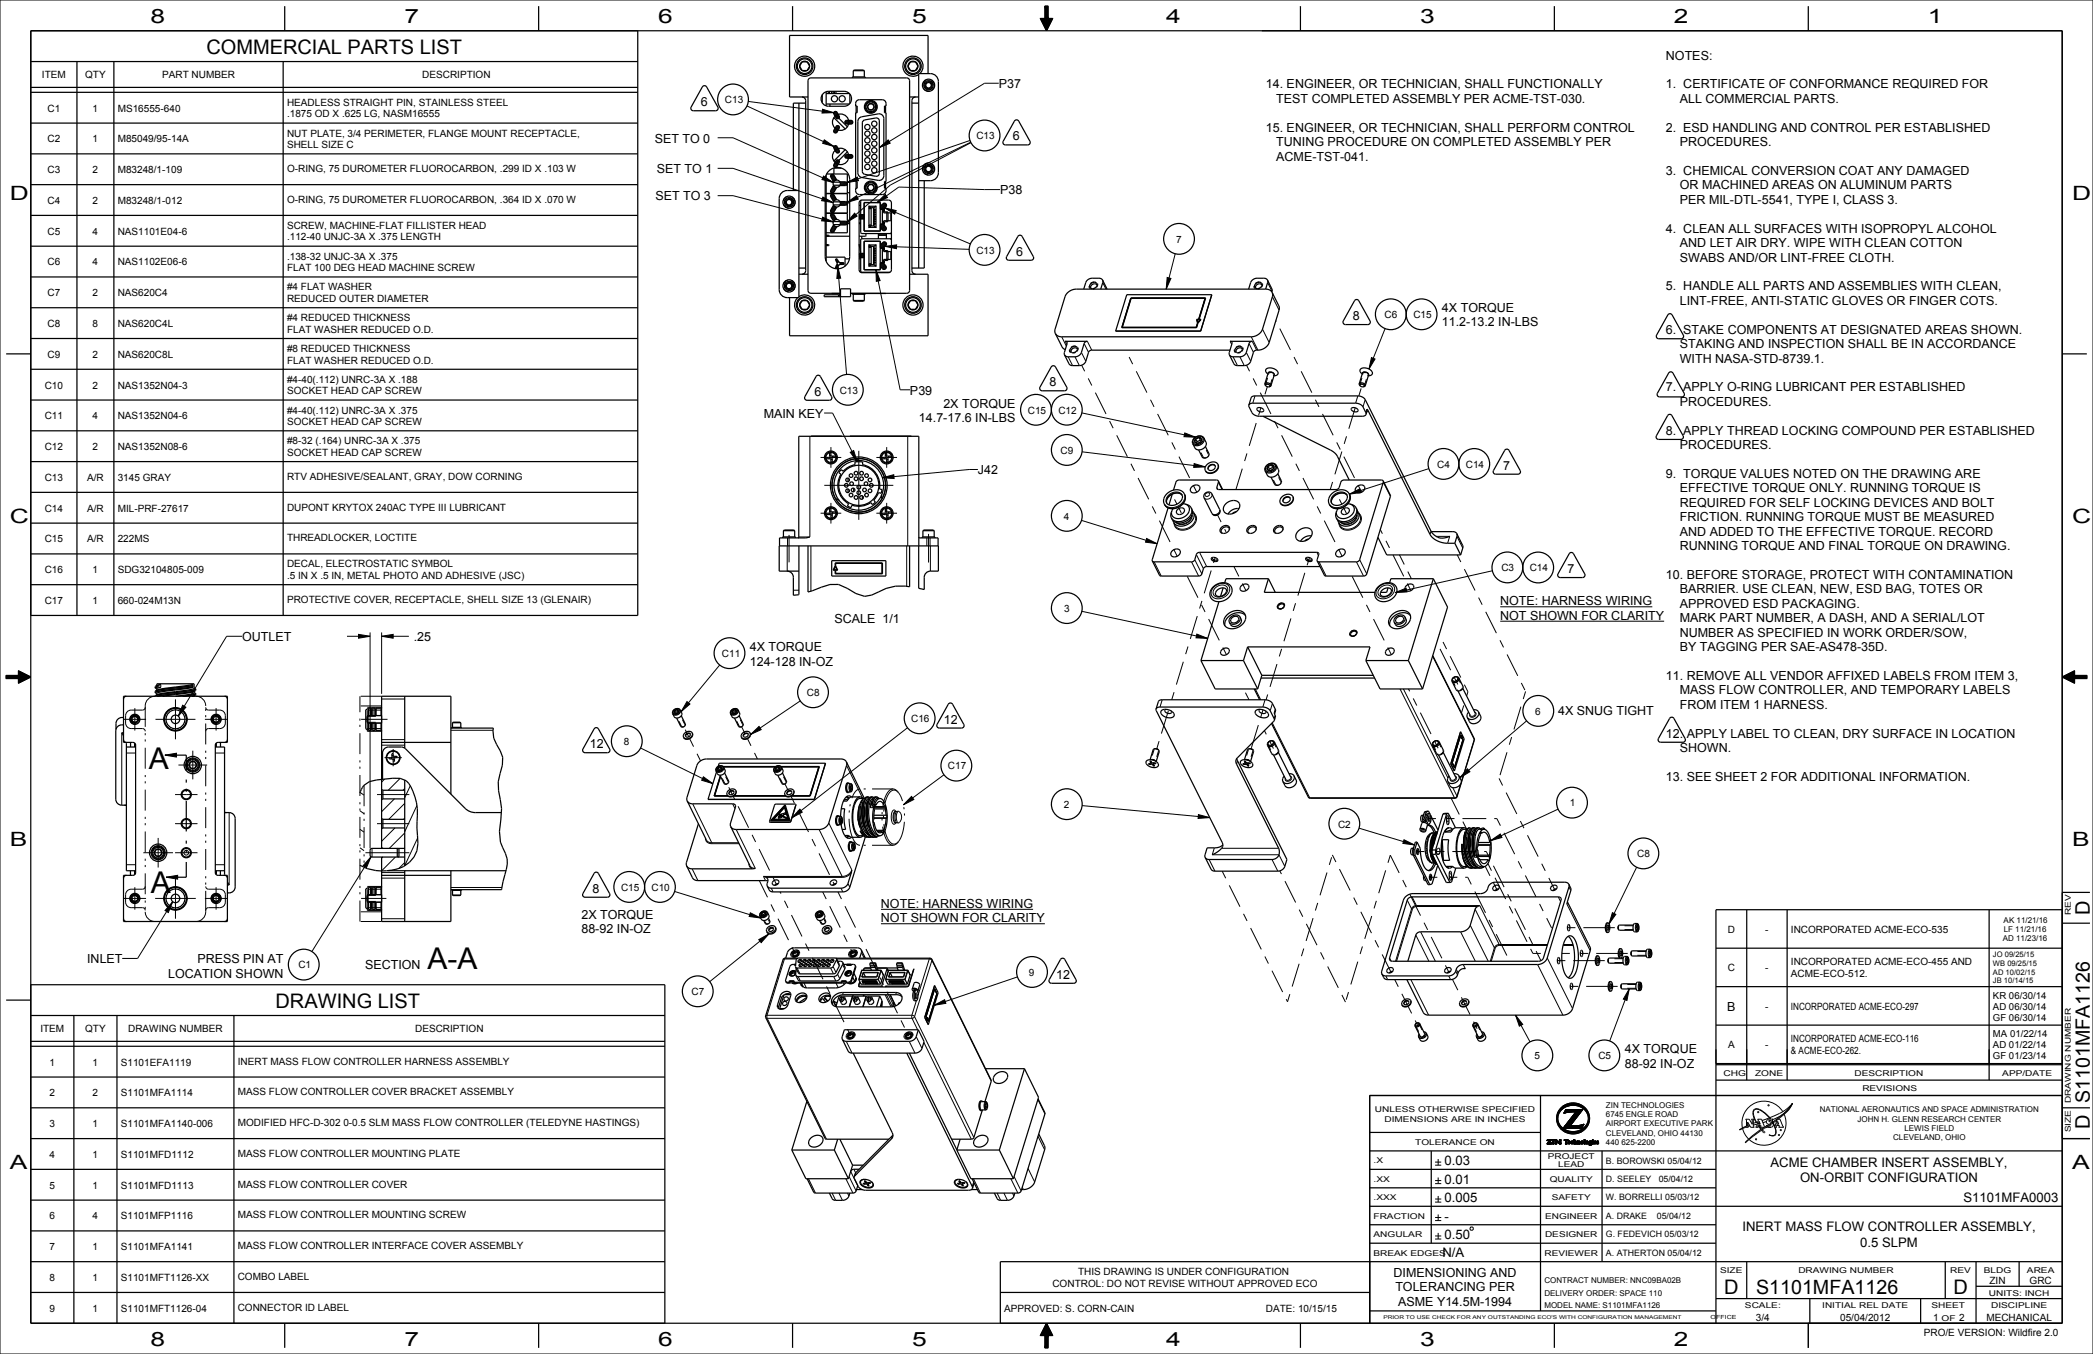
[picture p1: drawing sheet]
<svg xmlns="http://www.w3.org/2000/svg" width="864mm" height="559mm" viewBox="0 0 864 559" stroke-linecap="round" stroke-linejoin="round" font-family="sans-serif">
<defs><g id="words">
<g font-size="12.4">
<text x="61.5" y="317.5">A</text>
<text x="62.2" y="368.6">A</text>
<text x="176.4" y="400.1">A-A</text>
</g>
<g font-size="8.3">
<text x="85.2" y="22.2">COMMERCIAL PARTS LIST</text>
<text x="862.3" y="377.5" transform="rotate(-90 862.3 377.5)">D</text>
<text x="113.7" y="415.9">DRAWING LIST</text>
<text x="862.3" y="466.1" transform="rotate(-90 862.3 466.1)">D</text>
<text x="711.4" y="534">D</text>
<text x="806" y="534">D</text>
</g>
<g font-size="8.1">
<text x="62.1" y="9.5">8</text>
<text x="166.8" y="9.5">7</text>
<text x="271.6" y="9.5">6</text>
<text x="376.4" y="9.5">5</text>
<text x="481.2" y="9.5">4</text>
<text x="585.9" y="9.5">3</text>
<text x="690.7" y="9.5">2</text>
<text x="795.5" y="9.5">1</text>
<text x="4.1" y="82.5">D</text>
<text x="855" y="82.5">D</text>
<text x="4.1" y="215.9">C</text>
<text x="855" y="215.9">C</text>
<text x="4.1" y="349.2">B</text>
<text x="855" y="349.2">B</text>
<text x="862.3" y="455.2" transform="rotate(-90 862.3 455.2)">S1101MFA1126</text>
<text x="4.1" y="482.6">A</text>
<text x="855" y="482.6">A</text>
<text x="724.6" y="534">S1101MFA1126</text>
<text x="62.1" y="555.6">8</text>
<text x="166.8" y="555.6">7</text>
<text x="271.6" y="555.6">6</text>
<text x="376.4" y="555.6">5</text>
<text x="481.2" y="555.6">4</text>
<text x="585.9" y="555.6">3</text>
<text x="690.7" y="555.6">2</text>
</g>
<g font-size="5.4">
<text x="596" y="480.9">0.03</text>
<text x="730.5" y="481.6">ACME CHAMBER INSERT ASSEMBLY,</text>
<text x="596" y="488.5">0.01</text>
<text x="742.7" y="487.8">ON-ORBIT CONFIGURATION</text>
<text x="596" y="496.1">0.005</text>
<text x="810.2" y="496.1">S1101MFA0003</text>
<text x="596" y="503.7">-</text>
<text x="719" y="508.2">INERT MASS FLOW CONTROLLER ASSEMBLY,</text>
<text x="596" y="511.4">0.50</text>
<text x="767.6" y="514.5">0.5 SLPM</text>
<text x="595.1" y="519">N/A</text>
</g>
<g font-size="5.2">
<text x="687.4" y="24.6">NOTES:</text>
<text x="412.1" y="36.3">P37</text>
<text x="522.3" y="36.5">14. ENGINEER, OR TECHNICIAN, SHALL FUNCTIONALLY</text>
<text x="687.4" y="36.5">1. CERTIFICATE OF CONFORMANCE REQUIRED FOR</text>
<text x="289.1" y="43.9">6</text>
<text x="526.6" y="42.5">TEST COMPLETED ASSEMBLY PER ACME-TST-030.</text>
<text x="693.1" y="42.5">ALL COMMERCIAL PARTS.</text>
<text x="270.1" y="58.8">SET TO 0</text>
<text x="417.9" y="58">6</text>
<text x="522.3" y="54.4">15. ENGINEER, OR TECHNICIAN, SHALL PERFORM CONTROL</text>
<text x="687.4" y="54.4">2. ESD HANDLING AND CONTROL PER ESTABLISHED</text>
<text x="526.6" y="60.3">TUNING PROCEDURE ON COMPLETED ASSEMBLY PER</text>
<text x="693.1" y="60.3">PROCEDURES.</text>
<text x="271" y="71.5">SET TO 1</text>
<text x="526.6" y="66.3">ACME-TST-041.</text>
<text x="687.4" y="72.2">3. CHEMICAL CONVERSION COAT ANY DAMAGED</text>
<text x="270.4" y="82.7">SET TO 3</text>
<text x="412.6" y="80.2">P38</text>
<text x="693.1" y="78.2">OR MACHINED AREAS ON ALUMINUM PARTS</text>
<text x="693.1" y="84.1">PER MIL-DTL-5541, TYPE I, CLASS 3.</text>
<text x="687.4" y="96">4. CLEAN ALL SURFACES WITH ISOPROPYL ALCOHOL</text>
<text x="693.1" y="102">AND LET AIR DRY. WIPE WITH CLEAN COTTON</text>
<text x="419.3" y="105.6">6</text>
<text x="693.1" y="107.9">SWABS AND/OR LINT-FREE CLOTH.</text>
<text x="687.4" y="119.9">5. HANDLE ALL PARTS AND ASSEMBLIES WITH CLEAN,</text>
<text x="693.1" y="125.8">LINT-FREE, ANTI-STATIC GLOVES OR FINGER COTS.</text>
<text x="595" y="128.7">4X TORQUE</text>
<text x="558.2" y="132.1">8</text>
<text x="595" y="134.7">11.2-13.2 IN-LBS</text>
<text x="687.4" y="137.7">6. STAKE COMPONENTS AT DESIGNATED AREAS SHOWN.</text>
<text x="693.1" y="143.7">STAKING AND INSPECTION SHALL BE IN ACCORDANCE</text>
<text x="693.1" y="149.6">WITH NASA-STD-8739.1.</text>
<text x="433.1" y="159.5">8</text>
<text x="687.4" y="161.5">7. APPLY O-RING LUBRICANT PER ESTABLISHED</text>
<text x="336.1" y="163.4">6</text>
<text x="375.5" y="162.9">P39</text>
<text x="693.1" y="167.5">PROCEDURES.</text>
<text x="315.1" y="172.4">MAIN KEY</text>
<text x="389.2" y="168.2">2X TORQUE</text>
<text x="379.2" y="174.2">14.7-17.6 IN-LBS</text>
<text x="687.4" y="179.4">8. APPLY THREAD LOCKING COMPOUND PER ESTABLISHED</text>
<text x="693.1" y="185.3">PROCEDURES.</text>
<text x="403.5" y="195.7">J42</text>
<text x="620.2" y="193.9">7</text>
<text x="687.4" y="197.2">9. TORQUE VALUES NOTED ON THE DRAWING ARE</text>
<text x="693.1" y="203.2">EFFECTIVE TORQUE ONLY. RUNNING TORQUE IS</text>
<text x="693.1" y="209.2">REQUIRED FOR SELF LOCKING DEVICES AND BOLT</text>
<text x="693.1" y="215.1">FRICTION. RUNNING TORQUE MUST BE MEASURED</text>
<text x="693.1" y="221.1">AND ADDED TO THE EFFECTIVE TORQUE. RECORD</text>
<text x="693.1" y="227">RUNNING TORQUE AND FINAL TORQUE ON DRAWING.</text>
<text x="646.8" y="236.5">7</text>
<text x="687.4" y="238.9">10. BEFORE STORAGE, PROTECT WITH CONTAMINATION</text>
<text x="693.1" y="244.9">BARRIER. USE CLEAN, NEW, ESD BAG, TOTES OR</text>
<text x="619" y="249.7">NOTE: HARNESS WIRING</text>
<text x="693.1" y="250.8">APPROVED ESD PACKAGING.</text>
<text x="344.4" y="257">SCALE 1/1</text>
<text x="619" y="255.7">NOT SHOWN FOR CLARITY</text>
<text x="693.1" y="256.8">MARK PART NUMBER, A DASH, AND A SERIAL/LOT</text>
<text x="693.1" y="262.7">NUMBER AS SPECIFIED IN WORK ORDER/SOW,</text>
<text x="99.9" y="264.6">OUTLET</text>
<text x="170.7" y="264.6">.25</text>
<text x="309.4" y="268.8">4X TORQUE</text>
<text x="693.1" y="268.7">BY TAGGING PER SAE-AS478-35D.</text>
<text x="309.4" y="274.8">124-128 IN-OZ</text>
<text x="687.4" y="280.6">11. REMOVE ALL VENDOR AFFIXED LABELS FROM ITEM 3,</text>
<text x="693.1" y="286.5">MASS FLOW CONTROLLER, AND TEMPORARY LABELS</text>
<text x="693.1" y="292.5">FROM ITEM 1 HARNESS.</text>
<text x="389.5" y="298.6">12</text>
<text x="642.9" y="295.2">4X SNUG TIGHT</text>
<text x="687.4" y="304.4">12. APPLY LABEL TO CLEAN, DRY SURFACE IN LOCATION</text>
<text x="243.3" y="308.8">12</text>
<text x="693.1" y="310.4">SHOWN.</text>
<text x="687.4" y="322.3">13. SEE SHEET 2 FOR ADDITIONAL INFORMATION.</text>
<text x="244.5" y="368.5">8</text>
<text x="363.5" y="374.6">NOTE: HARNESS WIRING</text>
<text x="239.9" y="379.3">2X TORQUE</text>
<text x="363.5" y="380.5">NOT SHOWN FOR CLARITY</text>
<text x="239.9" y="385.2">88-92 IN-OZ</text>
<text x="36" y="397.5">INLET</text>
<text x="81.5" y="397.5">PRESS PIN AT</text>
<text x="150.6" y="400.1">SECTION</text>
<text x="69.4" y="403.5">LOCATION SHOWN</text>
<text x="435.8" y="404">12</text>
<text x="712.7" y="417.1">B</text>
<text x="670.4" y="434.7">4X TORQUE</text>
<text x="670.4" y="440.7">88-92 IN-OZ</text>
<text x="575" y="526.9">DIMENSIONING AND</text>
<text x="575.7" y="532.8">TOLERANCING PER</text>
<text x="576.9" y="538.8">ASME Y14.5M-1994</text>
</g>
<g font-size="4.1">
<text x="17.3" y="32.3">ITEM</text>
<text x="35.1" y="32.3">QTY</text>
<text x="66.9" y="32.3">PART NUMBER</text>
<text x="174.2" y="32.3">DESCRIPTION</text>
<text x="19.6" y="46">C1</text>
<text x="38.2" y="46">1</text>
<text x="48.6" y="46">MS16555-640</text>
<text x="118.4" y="43.7">HEADLESS STRAIGHT PIN, STAINLESS STEEL</text>
<text x="299.1" y="42.6">C13</text>
<text x="118.4" y="48.4">.1875 OD X .625 LG, NASM16555</text>
<text x="19.6" y="58.7">C2</text>
<text x="38.2" y="58.7">1</text>
<text x="48.6" y="58.7">M85049/95-14A</text>
<text x="118.4" y="56.4">NUT PLATE, 3/4 PERIMETER, FLANGE MOUNT RECEPTACLE,</text>
<text x="402.9" y="57.5">C13</text>
<text x="118.4" y="61.1">SHELL SIZE C</text>
<text x="19.6" y="71.4">C3</text>
<text x="38.2" y="71.4">2</text>
<text x="48.6" y="71.4">M83248/1-109</text>
<text x="118.4" y="71">O-RING, 75 DUROMETER FLUOROCARBON, .299 ID X .103 W</text>
<text x="118.4" y="83.7">O-RING, 75 DUROMETER FLUOROCARBON, .364 ID X .070 W</text>
<text x="19.6" y="84.1">C4</text>
<text x="38.2" y="84.1">2</text>
<text x="48.6" y="84.1">M83248/1-012</text>
<text x="118.4" y="94.5">SCREW, MACHINE-FLAT FILLISTER HEAD</text>
<text x="19.6" y="96.8">C5</text>
<text x="38.2" y="96.8">4</text>
<text x="48.6" y="96.8">NAS1101E04-6</text>
<text x="118.4" y="99.2">.112-40 UNJC-3A X .375 LENGTH</text>
<text x="485.2" y="100.2">7</text>
<text x="118.4" y="107.2">.138-32 UNJC-3A X .375</text>
<text x="402.9" y="104.7">C13</text>
<text x="19.6" y="109.5">C6</text>
<text x="38.2" y="109.5">4</text>
<text x="48.6" y="109.5">NAS1102E06-6</text>
<text x="118.4" y="111.9">FLAT 100 DEG HEAD MACHINE SCREW</text>
<text x="118.4" y="119.9">#4 FLAT WASHER</text>
<text x="19.6" y="122.2">C7</text>
<text x="38.2" y="122.2">2</text>
<text x="48.6" y="122.2">NAS620C4</text>
<text x="118.4" y="124.6">REDUCED OUTER DIAMETER</text>
<text x="571.3" y="131.3">C6</text>
<text x="583.2" y="131.3">C15</text>
<text x="19.6" y="134.9">C8</text>
<text x="38.2" y="134.9">8</text>
<text x="48.6" y="134.9">NAS620C4L</text>
<text x="118.4" y="132.6">#4 REDUCED THICKNESS</text>
<text x="118.4" y="137.3">FLAT WASHER REDUCED O.D.</text>
<text x="19.6" y="147.6">C9</text>
<text x="38.2" y="147.6">2</text>
<text x="48.6" y="147.6">NAS620C8L</text>
<text x="118.4" y="145.3">#8 REDUCED THICKNESS</text>
<text x="118.4" y="150">FLAT WASHER REDUCED O.D.</text>
<text x="18.4" y="160.3">C10</text>
<text x="38.2" y="160.3">2</text>
<text x="48.6" y="160.3">NAS1352N04-3</text>
<text x="118.4" y="158">#4-40(.112) UNRC-3A X .188</text>
<text x="118.4" y="162.7">SOCKET HEAD CAP SCREW</text>
<text x="346.5" y="162.5">C13</text>
<text x="18.4" y="173">C11</text>
<text x="38.2" y="173">4</text>
<text x="48.6" y="173">NAS1352N04-6</text>
<text x="118.4" y="170.7">#4-40(.112) UNRC-3A X .375</text>
<text x="424.1" y="170.7">C15</text>
<text x="436.7" y="170.7">C12</text>
<text x="118.4" y="175.4">SOCKET HEAD CAP SCREW</text>
<text x="18.4" y="185.7">C12</text>
<text x="38.2" y="185.7">2</text>
<text x="48.6" y="185.7">NAS1352N08-6</text>
<text x="118.4" y="183.4">#8-32 (.164) UNRC-3A X .375</text>
<text x="118.4" y="188.1">SOCKET HEAD CAP SCREW</text>
<text x="437.6" y="187.3">C9</text>
<text x="593" y="193.1">C4</text>
<text x="604.8" y="193.1">C14</text>
<text x="18.4" y="198.4">C13</text>
<text x="35.9" y="198.4">A/R</text>
<text x="48.6" y="198.4">3145 GRAY</text>
<text x="118.4" y="198">RTV ADHESIVE/SEALANT, GRAY, DOW CORNING</text>
<text x="18.4" y="211.1">C14</text>
<text x="35.9" y="211.1">A/R</text>
<text x="48.6" y="211.1">MIL-PRF-27617</text>
<text x="118.4" y="210.7">DUPONT KRYTOX 240AC TYPE III LUBRICANT</text>
<text x="438.9" y="214.5">4</text>
<text x="18.4" y="223.8">C15</text>
<text x="35.9" y="223.8">A/R</text>
<text x="48.6" y="223.8">222MS</text>
<text x="118.4" y="223.4">THREADLOCKER, LOCTITE</text>
<text x="18.4" y="236.5">C16</text>
<text x="38.2" y="236.5">1</text>
<text x="48.6" y="236.5">SDG32104805-009</text>
<text x="118.4" y="234.2">DECAL, ELECTROSTATIC SYMBOL</text>
<text x="118.4" y="238.9">.5 IN X .5 IN, METAL PHOTO AND ADHESIVE (JSC)</text>
<text x="619.5" y="235.8">C3</text>
<text x="631.2" y="235.8">C14</text>
<text x="18.4" y="249.2">C17</text>
<text x="38.2" y="249.2">1</text>
<text x="48.6" y="249.2">660-024M13N</text>
<text x="118.4" y="248.8">PROTECTIVE COVER, RECEPTACLE, SHELL SIZE 13 (GLENAIR)</text>
<text x="439" y="252.5">3</text>
<text x="297.9" y="271.1">C11</text>
<text x="332.9" y="287.3">C8</text>
<text x="376" y="298">C16</text>
<text x="633.5" y="295">6</text>
<text x="257.4" y="307.5">8</text>
<text x="391.1" y="317.6">C17</text>
<text x="438.9" y="333.5">2</text>
<text x="647.7" y="332.8">1</text>
<text x="552.1" y="341.5">C2</text>
<text x="675.5" y="353.8">C8</text>
<text x="256.3" y="367.6">C15</text>
<text x="268.8" y="367.6">C10</text>
<text x="712.9" y="385">D</text>
<text x="728.4" y="385">-</text>
<text x="739" y="385">INCORPORATED ACME-ECO-535</text>
<text x="123.1" y="399.7">C1</text>
<text x="712.9" y="400.8">C</text>
<text x="728.4" y="400.8">-</text>
<text x="739" y="398.5">INCORPORATED ACME-ECO-455 AND</text>
<text x="424.6" y="402.7">9</text>
<text x="739" y="403.2">ACME-ECO-512.</text>
<text x="285.3" y="410.7">C7</text>
<text x="728.4" y="416.7">-</text>
<text x="739" y="416.7">INCORPORATED ACME-ECO-297</text>
<text x="16.7" y="426">ITEM</text>
<text x="35.1" y="426">QTY</text>
<text x="52.9" y="426">DRAWING NUMBER</text>
<text x="171.3" y="426">DESCRIPTION</text>
<text x="739" y="430.2">INCORPORATED ACME-ECO-116</text>
<text x="633.2" y="437.2">5</text>
<text x="659.5" y="437.2">C5</text>
<text x="713" y="432.6">A</text>
<text x="728.4" y="432.6">-</text>
<text x="739" y="435">&amp; ACME-ECO-262.</text>
<text x="20.4" y="439.7">1</text>
<text x="38.2" y="439.7">1</text>
<text x="49.8" y="439.7">S1101EFA1119</text>
<text x="98.1" y="439.3">INERT MASS FLOW CONTROLLER HARNESS ASSEMBLY</text>
<text x="20.4" y="452.4">2</text>
<text x="38.2" y="452.4">2</text>
<text x="49.8" y="452.4">S1101MFA1114</text>
<text x="98.1" y="452">MASS FLOW CONTROLLER COVER BRACKET ASSEMBLY</text>
<text x="20.4" y="465.1">3</text>
<text x="38.2" y="465.1">1</text>
<text x="49.8" y="465.1">S1101MFA1140-006</text>
<text x="98.1" y="464.7">MODIFIED HFC-D-302 0-0.5 SLM MASS FLOW CONTROLLER (TELEDYNE HASTINGS)</text>
<text x="20.4" y="477.8">4</text>
<text x="38.2" y="477.8">1</text>
<text x="49.8" y="477.8">S1101MFD1112</text>
<text x="98.1" y="477.4">MASS FLOW CONTROLLER MOUNTING PLATE</text>
<text x="20.4" y="490.5">5</text>
<text x="38.2" y="490.5">1</text>
<text x="49.8" y="490.5">S1101MFD1113</text>
<text x="98.1" y="490.1">MASS FLOW CONTROLLER COVER</text>
<text x="20.4" y="503.2">6</text>
<text x="38.2" y="503.2">4</text>
<text x="49.8" y="503.2">S1101MFP1116</text>
<text x="98.1" y="502.8">MASS FLOW CONTROLLER MOUNTING SCREW</text>
<text x="20.4" y="515.9">7</text>
<text x="38.2" y="515.9">1</text>
<text x="49.8" y="515.9">S1101MFA1141</text>
<text x="98.1" y="515.5">MASS FLOW CONTROLLER INTERFACE COVER ASSEMBLY</text>
<text x="444.8" y="526.3">THIS DRAWING IS UNDER CONFIGURATION</text>
<text x="20.4" y="528.6">8</text>
<text x="38.2" y="528.6">1</text>
<text x="49.8" y="528.6">S1101MFT1126-XX</text>
<text x="98.1" y="528.2">COMBO LABEL</text>
<text x="434.3" y="531">CONTROL: DO NOT REVISE WITHOUT APPROVED ECO</text>
<text x="820.9" y="529.9">ZIN</text>
<text x="837.4" y="529.9">GRC</text>
<text x="20.4" y="541.3">9</text>
<text x="38.2" y="541.3">1</text>
<text x="49.8" y="541.3">S1101MFT1126-04</text>
<text x="98.1" y="540.9">CONNECTOR ID LABEL</text>
<text x="414.3" y="541.3">APPROVED: S. CORN-CAIN</text>
<text x="522.3" y="541.3">DATE: 10/15/15</text>
<text x="724.5" y="545.1">3/4</text>
<text x="759.3" y="545.1">05/04/2012</text>
<text x="797.6" y="545.1">1</text>
<text x="808.3" y="545.1">2</text>
<text x="819.6" y="545.1">MECHANICAL</text>
<text x="793.8" y="551.3">PRO/E VERSION: Wildfire 2.0</text>
</g>
<g font-size="4">
<text x="822.3" y="412.2">KR 06/30/14</text>
<text x="822.3" y="416.8">AD 06/30/14</text>
<text x="822.3" y="421.4">GF 06/30/14</text>
<text x="822.3" y="428.1">MA 01/22/14</text>
<text x="822.3" y="432.7">AD 01/22/14</text>
<text x="822.3" y="437.2">GF 01/23/14</text>
</g>
<g font-size="3.6">
<text x="662.6" y="480.2">B. BOROWSKI 05/04/12</text>
<text x="662.6" y="487.8">D. SEELEY</text>
<text x="684.4" y="487.8">05/04/12</text>
<text x="662.6" y="495.4">W. BORRELLI 05/03/12</text>
<text x="662.6" y="503">A. DRAKE</text>
<text x="683.6" y="503">05/04/12</text>
<text x="662.6" y="510.7">G. FEDEVICH 05/03/12</text>
<text x="662.6" y="518.3">A. ATHERTON 05/04/12</text>
</g>
<g font-size="3.3">
<text x="854.4" y="377.6" transform="rotate(-90 854.4 377.6)">REV</text>
<text x="826.7" y="380.8">AK 11/21/16</text>
<text x="826.4" y="388.5">AD 11/23/16</text>
<text x="826.8" y="384.7">LF 11/21/16</text>
<text x="711.1" y="443.9">CHG</text>
<text x="724.2" y="443.9">ZONE</text>
<text x="765.3" y="443.9">DESCRIPTION</text>
<text x="826.2" y="443.9">APP/DATE</text>
<text x="768.4" y="450.2">REVISIONS</text>
<text x="854.4" y="455.2" transform="rotate(-90 854.4 455.2)">DRAWING NUMBER</text>
<text x="567.3" y="459.1">UNLESS OTHERWISE SPECIFIED</text>
<text x="662.6" y="457.2">ZIN TECHNOLOGIES</text>
<text x="662.6" y="461">6745 ENGLE ROAD</text>
<text x="750.9" y="459.1">NATIONAL AERONAUTICS AND SPACE ADMINISTRATION</text>
<text x="571.3" y="462.9">DIMENSIONS ARE IN INCHES</text>
<text x="662.6" y="464.8">AIRPORT EXECUTIVE PARK</text>
<text x="766.4" y="462.9">JOHN H. GLENN RESEARCH CENTER</text>
<text x="785.8" y="466.7">LEWIS FIELD</text>
<text x="854.4" y="467.3" transform="rotate(-90 854.4 467.3)">SIZE</text>
<text x="584" y="472.4">TOLERANCE ON</text>
<text x="662.6" y="468.6">CLEVELAND, OHIO 44130</text>
<text x="662.6" y="472.4">440 625-2200</text>
<text x="781.1" y="470.5">CLEVELAND, OHIO</text>
<text x="638.7" y="478.3">PROJECT</text>
<text x="566.7" y="480.1">.X</text>
<text x="642.9" y="481.8">LEAD</text>
<text x="566.7" y="487.7">.XX</text>
<text x="639.5" y="487.7">QUALITY</text>
<text x="566.7" y="495.3">.XXX</text>
<text x="640.3" y="495.3">SAFETY</text>
<text x="566.7" y="502.9">FRACTION</text>
<text x="637.5" y="502.9">ENGINEER</text>
<text x="566.7" y="510.5">ANGULAR</text>
<text x="637.5" y="510.5">DESIGNER</text>
<text x="566.7" y="518.2">BREAK EDGES</text>
<text x="637.3" y="518.2">REVIEWER</text>
<text x="709.7" y="525.2">SIZE</text>
<text x="742" y="525.2">DRAWING NUMBER</text>
<text x="804.7" y="525.2">REV</text>
<text x="818.6" y="525.2">BLDG</text>
<text x="836.3" y="525.2">AREA</text>
<text x="637.2" y="529.6">CONTRACT NUMBER: NNC09BA02B</text>
<text x="637.2" y="539.8">MODEL NAME: S1101MFA1126</text>
<text x="637.2" y="534.7">DELIVERY ORDER: SPACE 110</text>
<text x="720" y="539.8">SCALE:</text>
<text x="751.9" y="539.8">INITIAL REL DATE</text>
<text x="797" y="539.8">SHEET</text>
<text x="820.6" y="534.7">UNITS: INCH</text>
<text x="821.6" y="539.8">DISCIPLINE</text>
<text x="801.2" y="545.1">OF</text>
</g>
<g font-size="3.1">
<text x="822.3" y="395">JO 09/25/15</text>
<text x="822.3" y="398.7">WB 09/25/15</text>
<text x="822.3" y="402.3">AD 10/02/15</text>
<text x="822.3" y="405.9">JB 10/14/15</text>
</g>
<text font-size="2.3" x="705.8" y="544.4">OFFICE</text>
<text font-size="2.1" x="570.8" y="544.4">PRIOR TO USE CHECK FOR ANY OUTSTANDING ECO'S WITH CONFIGURATION MANAGEMENT</text>
</g></defs>
<g fill="#000">
<path d="M429.3 7.6h1.9l.6 5.1zM431.2 7.6h1.2l-.6 5.1zM431.2 2.5l1.2 5.1h-1.2zM432.4 7.6h1.9l-2.5 5.1zM431.2 2.5h1.2v5.1zM339.4 45.1l4.6 1.4-4.8 .2zM339.8 72.7l4 2.6-4.6-1.2zM340.1 57.7l4 2.7-4.7-1.2zM349.5 75.4l4.2-2.3 .5 1.5zM362.8 60.9l3.7-3.2 .8 1.4zM339.5 81.3l4.3 2.3-4.8-.8zM339.4 89.6l4.4 2-4.8-.5z"/>
<path d="M349.5 83.5l3.9-2.7 .7 1.4zM352.6 88l1 1.2-4.1 2.5zM365.3 80.2l.9 1.3-4.4 2.1zM365.1 85.8l4.7 1.1-.6 1.5zM345.7 110.1l1.2 4.7-1.6 .1zM361.4 111.3l1.7 4.5-1.5 .3zM365.2 101.7l4.8-.6-.1 1.5zM481.6 114.5l1.5 .4-1.9 4.4zM565.9 147.6l1.5 .6-2.5 4.1zM350.8 186.7l1.4-.7 1.5 4.6zM364.1 197.2l4.7-1.3 .1 1.6zM488.9 178.7l4.5 1.8-4.9-.3z"/>
<path d="M492.7 191.3l4.7 1.4-4.9 .2zM556.8 203.9l4.3-2.2 .4 1.5zM473.1 222.2l4.3 2.2-4.7-.6zM575.7 244.6l4.5-1.9 .3 1.6zM2.5 278.8h5.1l-5.1 1.2zM7.6 276.9l5.1 2.5-5.1-.6zM147.9 261.8l4.8 .8-4.8 .8zM157.5 262.6l4.7-.8v1.6zM493.8 261.7l4.5 1.8-4.8-.3zM850.9 279.4l5.1-2.5v1.9zM856 278.8h5.1v1.2zM2.5 280l5.1-1.2v1.2z"/>
<path d="M7.6 280l5.1-.6-5.1 2.5zM7.6 278.8l5.1 .6-5.1 .6zM75.3 291.1l1.4 .8-3.1 3.6zM283.5 289.5l1.2 1.1-3.7 3.1zM850.9 279.4l5.1 .6v1.9zM850.9 279.4l5.1-.6v1.2zM856 278.8l5.1 1.2h-5.1zM68 311.6l4.8-.7v1.5zM309.7 303.1l3.5-3.3 .9 1.3zM290.2 320.6l3.9 2.8-4.6-1.4zM330 333.9l1 1.3-4.2 2.3zM376.1 328.7l.9 1.3-4.2 2.2z"/>
<path d="M494.5 336.2l4.7 1.2-4.9 .4zM605.5 317.3l1 1.2-4.1 2.5zM153.1 353.6l-1.9 4.5-1.3-.9zM579.3 346.6l4.3 2.1-4.8-.6zM615.1 346.9l3.9-2.7 .7 1.4zM68.5 362l4.8-.8v1.6zM71.3 372.1l-1.9 4.5-1.3-.8zM309.6 376.7l4.3 2.2-4.8-.7zM313.1 387.8l4.2-2.4-3.2 3.6zM665.3 376.7l1.4 .7-2.8 3.9zM385.5 414.9l4.3-2.3 .5 1.5zM625.3 419l3 3.8-1.4 .7z"/>
<path d="M672.2 408.1l-.9 4.8-1.5-.6zM642.7 459.3l.9-.4-.8 2.3-.6 .4zM643.4 458l1.7-.6-1.5 1.5-.9 .4zM646.1 457.9h6.9zM644.1 457.2l.7-.6 3.8-.4-1.8 .3-3.4 1.5zM645.5 458.9h2l-2.2 .6zM645.5 458.9h2zM645.6 458.8h3.2zM644.8 456.6a6.7 6.7 0 0 1 7.9-.6 6.7 6.7 0 0 1 2.9 7.5l-.2 .4-.9 .4a5.3 5.3 0 0 0-5-8.1zM646 458h7l-1.2 1.5h-2l.4-.7h-4.6zM646.1 458h6.9zM638.5 470.4h1.7z"/>
<path d="M638.3 470.7h.3zM638.4 470.6h.5zM638.4 470.6h.8zM638.5 471.8h.7zM638.5 471.7h.7zM638.5 471.8h.7l-.9 .2zM638.4 470.6l1.8-.2zM638.3 472l1.1-.2zM639.4 470.7h.6l-.8 1h-.7zM639.4 470.7h.6zM639.4 470.6h.6zM639.3 470.6h.8z"/>
<path d="M638.3 472.1h1.8zM638.5 470.4h1.7l-1.8 .2zM638.3 472l2-.2-.2 .3zM639.4 471.8h.9zM640.1 471.7h.2zM639.4 471.8l.9-.1zM639.9 471.8l.4-.1zM640.6 470.4h.6zM640.6 470.7h.5l.1 1.2h-.6zM640.6 470.6h.6zM640.6 471.9l.6 .1zM640.6 470.5h.6z"/>
<path d="M640.6 472h.6zM641.7 472h.6zM641.5 470.3h.6zM641.5 470.3h.7zM641.5 470.3l.9 .3zM641.8 471.2l.5-.1v.8h-.5zM641.8 471.1h.5zM641.8 471.9h.5zM641.8 471.9l.5 .1zM641.8 471.1l.7-.4 .9 .7zM641.7 470.6h.7zM641.7 470.6l.8 .1z"/>
<path d="M641.8 470.7h.7zM641.8 470.7h.7l-.7 .4zM642.2 461.6l.6-.4 .1 1.6 .5 1.1-.5 .5zM642.8 471.4h.6zM642.8 471.4h.7l-.4 .3zM643.1 471.7l.4-.3zM643.5 470.4h.6zM642.9 464.4l.5-.5 1.1 1.4-.4 .6zM643.1 471.7h.9zM643.5 470.7h.5v1h-.9l.4-.3zM643.3 471.9h.7zM643.5 470.6h.5z"/>
<path d="M643.3 471.9l.8 .1zM643.5 470.5h.6zM643.4 472h.7zM643.5 472.1l.6-.1zM644.5 465.3l2.3 1.3-1.1 .5-1.6-1.2zM645.4 470.3h1.6v.5l-.6-.4v1.6l.3 .1h-.9l.2-.1v-1.6l-.6 .4zM649.8 459.5h2l-3.9 5.1h-2.1zM647.1 471.1l.7-.1 .2 .4h-.6l.2 .5-.4 .1-.2-.6h.7l-.1-.4-.2 .4zM645.8 464.6h2.1zM645.7 464.7h2.2zM647.2 472l.8-.3-.4 .4zM645.7 467.1l1.1-.5 5.7 .5-2.9 .9-2-.2z"/>
<path d="M648.2 471.2l.7-.3 .2 .4-.6-.2 .1 .7h.5l-.3 .3-.5-.1zM649.3 470.3h.5v.8l.6-.1 .2 1.1h-.6l.1-1-.3 .1 .1 .9h-.6zM650.7 470.9l1.2 .1 .2 1.1h-.7l.1-1-.3 .1 .2 .9h-.7zM645.7 464.7l7.7-.4-.8 1.3h-7.5zM645.1 465.6h7.5zM652.6 471.8l.3 .3-.4-.1zM652.3 471.1l.8-.1 .1 .9-.4 .1 .2-.9-.3-.1-.2 1zM653.3 464.1l.2-.1zM652.5 464.3l1-.2-.1 .2zM653.5 470.3h.5l.2 1.8h-.7zM653.2 464.1h.3zM654.7 471.8l.3 .3-.5-.1z"/>
<path d="M654.4 471.1l.8-.1 .1 .9-.4 .1 .1-.9-.2-.1-.3 1zM649.6 467a6.4 6.4 0 0 0 4.9-2.7l.9-.4-1.3 2-1.6 1.2zM655.6 471.2l.4-.3h.8l-.3 .7-.9 .5 .7-1-.2-.1 .1 .6h-.4zM655.6 472.1l.9-.2 .3 .5-.9 .2 .7-.2-.7-.2-.1 .4zM657.1 470.3l.2 .4zM656.9 470.9h.5l.1 1.2h-.6zM657.7 471.1l.6 .3v-.4l-.3 .4-.3-.3 .7-.1 .2 .4h-.6l-.2 .6zM658 471.7h.6l-.3 .4-.5-.1zM658.8 471.1l.7-.2v.4l-.5-.3 .6 .6-.3 .5h-.5v-.4l.6 .3zM431.8 546.1l-.6 5.1h-1.9zM431.8 546.1l.6 5.1h-1.2zM431.2 551.2h1.2l-1.2 5.1z"/>
<path d="M431.8 546.1l2.5 5.1h-1.9zM432.4 551.2v5.1h-1.2z"/>
</g>
<g fill="none" stroke="#000" stroke-width=".41">
<path d="M0 0h863.6v558.8h-863.6zM429.3 7.6h1.9l.6 5.1zM431.2 7.6h1.2l-.6 5.1zM431.2 2.5l1.2 5.1h-1.2zM431.2 2.5h1.2v5.1zM432.4 7.6h1.9l-2.5 5.1zM412.1 34.4h-5.9l-43.4 26.5M296.1 56.9h6.4l41.3 18.4M308.2 43.7l35.9 16.7M308.8 41.9l35.2 4.6M339.4 45.1l4.6 1.4-4.8 .2zM340.1 57.7l4 2.7-4.7-1.2z"/>
<path d="M344.7 46l-.7 .7M345 46.1l-1 .9M345.2 46.2l-1 1.1M345.3 51.9l-.4 .3M345.4 46.4l-1.1 1.1M345.5 54.4l-.5 .4M345.6 46.7l-1.2 1.1M345.7 46.9l-1.1 1.1M345.7 51.9l-1.3 1.2M345.8 47.1l-1.1 1.2M346 53.5l-1.4 1.4M346 47.4l-1.1 1.1"/>
<path d="M346 51.9l-2 2M346.1 47.6l-1.1 1.1M346.2 52.1l-2.2 2.2M346.3 47.9l-1.1 1M346.3 48.6l-.4 .4M346.3 52.4l-2.2 2.2M346.3 52.8l-2 2M346.3 48.2l-.8 .8M349.4 49.7l-.8 .8M349.8 49.7l-1.1 1.1M350.2 49.7l-1.3 1.3M350.6 49.7l-1.5 1.4"/>
<path d="M350.9 49.7l-1.5 1.5M351.3 49.7l-1.5 1.5M351.6 49.8l-1.4 1.4M351.7 50l-1.1 1.2M351.8 50.7l-.4 .4M351.8 50.3l-.9 .9M400.2 58l-50.7 17.4M400.5 58.7l-51 24.8-1.1 1.2M400.6 58.9l-33.2 17.4-17.9 15.4M296.1 69.5h6.4l41.3 14.1M339.8 72.7l4 2.6-4.6-1.2zM343.1 72l-.3 .3"/>
<path d="M343.5 72l-.8 .8M343.8 72l-1 1.1M344 72.2l-1.1 1.1M344.1 76.7l-.6 .7M344.2 72.5l-1.1 1.1M344.3 76.9l-1.4 1.4M344.3 72.7l-1.1 1.1M344.5 72.9l-1.1 1.2M344.5 78.6l-1.1 1.1M344.5 77.1l-1.8 1.8M344.6 73.2l-1.1 1.1M344.7 60.1l-.7 .7"/>
<path d="M344.7 73.4l-1.1 1.1M344.8 77.2l-2 2M344.9 73.7l-1.1 1.1M345 60.2l-1 1M345 77.7l-1.9 1.9M345 73.9l-1.1 1.1M345.1 77.3l-2.2 2.1M345.2 74.1l-.2 .2M345.2 60.3l-1 1.1M345.2 66.1l-.3 .3M345.4 60.5l-1.1 1.2M345.5 68.5l-.5 .4"/>
<path d="M345.6 60.8l-1.2 1.1M345.7 61l-1.1 1.1M345.7 66l-1.3 1.3M345.8 61.3l-1.1 1.1M346 67.6l-1.4 1.4M346 61.5l-1.1 1.1M346 66.1l-2 1.9M346.1 61.7l-1.1 1.1M346.2 66.3l-2.2 2.1M346.3 62l-1.1 1M346.3 62.7l-.4 .4M346.3 66.5l-2.2 2.2"/>
<path d="M346.3 66.9l-2 2M346.3 62.3l-.8 .8M346.9 75l-.2 .3M347.3 75l-.6 .6M347.7 75l-1 1M348.1 75l-1.5 1.6M348.5 75l-1.6 1.6M348.8 75l-1.5 1.6M349.1 75.1l-1.4 1.5M349.4 75.3l-1.3 1.3M349.4 63.8l-.8 .8M349.5 75.4l4.2-2.3 .5 1.5z"/>
<path d="M349.5 75.5l-1 1.1M349.6 75.8l-.8 .8M349.8 63.8l-1.1 1.1M350.2 63.8l-1.3 1.3M350.6 63.8l-1.5 1.5M350.9 63.8l-1.5 1.5M351.3 63.8l-1.5 1.5M351.6 63.9l-1.4 1.4M351.7 64.1l-1.1 1.2M351.8 64.8l-.4 .4M351.8 64.4l-.9 .9M362.8 60.9l3.7-3.2 .8 1.4z"/>
<path d="M412.6 78.2l-41.8-1-9 6.4M296.1 80.8h6.4l41.3 10.8M339.4 89.6l4.4 2-4.8-.5zM339.5 81.3l4.3 2.3-4.8-.8zM343.3 88.2l-.6 .6M343.5 80.1l-.8 .7M343.7 88.2l-1 1M343.8 80.1l-1 1M343.9 88.4l-1 1M344 80.3l-1.1 1.1M344 92.9l-.2 .2M344.1 84.8l-.5 .4"/>
<path d="M344.1 88.6l-1.1 1.1M344.1 87.4l-.3 .3M344.1 80.5l-1.1 1.1M344.2 93.1l-1 .9M344.2 85l-1.1 1.1M344.2 88.8l-1.1 1.1M344.3 95.3l-.7 .6M344.3 80.8l-1.1 1.1M344.4 93.3l-1.6 1.6M344.4 89.1l-1.1 1.1M344.4 81l-1.1 1.1M344.4 85.2l-1.7 1.7"/>
<path d="M344.5 89.3l-1.1 1.1M344.6 81.2l-1.1 1.2M344.6 93.4l-1.9 1.9M344.7 86.5l-1.4 1.3M344.7 89.5l-1.2 1.2M344.7 85.3l-2 2M344.7 81.5l-1.1 1.1M344.8 89.8l-1.1 1.1M344.8 94.4l-1.5 1.5M344.8 81.7l-1.1 1.1M344.9 93.5l-2.1 2.1M344.9 90l-1.1 1.1"/>
<path d="M345 82l-1.1 1.1M345 85.4l-2.1 2.1M345.1 90.3l-.5 .4M345.1 82.2l-.3 .3M345.2 85.6l-2.1 2.1M345.2 93.6l-2.2 2.2M345.2 90.5l-.1 .1M346.7 91.3l-.1 .1M346.8 83.2l-.2 .2M347.1 91.3l-.4 .4M347.2 83.2l-.5 .5M347.5 91.3l-.8 .7"/>
<path d="M347.6 83.2l-.9 .8M347.9 91.3l-1.2 1.2M348 83.2l-1.4 1.3M348.2 91.3l-1.5 1.5M348.4 83.2l-1.6 1.5M348.6 91.3l-1.5 1.5M348.7 83.2l-1.5 1.5M349 91.3l-1.5 1.5M349.1 83.2l-1.5 1.5M349.3 91.4l-1.4 1.4M349.3 83.4l-1.3 1.3M349.4 91.6l-1.2 1.2"/>
<path d="M349.5 83.5l3.9-2.7 .7 1.4zM349.5 84.3l-.3 .3M349.6 92.3l-.5 .5M349.6 91.9l-1 .9M349.6 83.8l-.9 .9M352.6 88l1 1.2-4.1 2.5zM354.7 88.6l-.2 .2M355.1 88.6l-.6 .6M355.4 88.6l-.9 .9M355.8 88.6l-1.3 1.3M356.1 88.6l-1.6 1.6M356.5 88.6l-1.8 1.8"/>
<path d="M356.6 88.9l-1.5 1.5M356.6 89.2l-1.2 1.2M356.6 89.6l-.8 .8M356.6 89.9l-.4 .5M356.6 90.3l-.1 .1M363.3 92.5l-.1 .2M363.7 92.5l-.5 .5M364.1 92.5l-.9 .9M364.4 92.5l-1.2 1.3M364.6 92.7l-1.3 1.3M364.6 99.9l-1.4 1.4M364.8 92.9l-1.4 1.3"/>
<path d="M364.8 83.9l-1.6 1.6M364.9 93.1l-1.3 1.3M365 99.8l-1.8 1.9M365.1 85.8l4.7 1.1-.6 1.5zM365.1 85.8l35.3 14.9M365.1 93.3l-1.3 1.3M365.1 83.9l-1.9 1.9M365.3 80.2l.9 1.3-4.4 2.1zM365.3 93.5l-1.3 1.3M365.3 99.9l-2.1 2.1M365.4 84l-2.2 2.2M365.5 93.6l-1.4 1.4"/>
<path d="M365.6 84.2l-2.3 2.2M365.6 93.9l-1.3 1.2M365.6 85.2l-1.2 1.2M365.7 94.5l-.7 .7M365.7 94.1l-1.1 1.1M365.7 84.4l-2 2M365.8 84.7l-1.8 1.7M345.3 106.9l-.5 .4M345.5 107l-.6 .6M345.5 110.5l-.2 .2M345.6 109.2l-.6 .6M345.6 107.3l-.5 .5"/>
<path d="M345.7 110.1l1.2 4.7-1.6 .1zM345.7 110.1l3.6 44.4M345.8 107.5l-.6 .6M345.8 109.4l-1 1M345.9 107.8l-.6 .5M346 109.6l-1 1M346 108l-.1 .2M346.8 108.4l-.2 .2M347.2 108.4l-.6 .5M347.6 108.4l-.8 .7M347.9 108.4l-.7 .7M348.1 109l-.1 .1"/>
<path d="M348.1 108.6l-.5 .5M354.9 104.6l-.4 .4M355.3 104.6l-.8 .7M355.6 104.6l-1.1 1.1M356 104.6l-1.5 1.5M356.3 104.6l-1.7 1.7M356.6 104.7l-1.7 1.6M356.6 105l-1.3 1.3M356.6 105.4l-1 .9M356.6 105.7l-.6 .6M356.6 106.1l-.3 .2M361.4 111.3l1.7 4.5-1.5 .3z"/>
<path d="M361.4 111.3l10 49.6h4.1M363.5 108.5l-.3 .3M363.9 108.5l-.7 .7M364.2 108.5l-1 1.1M364.5 108.6l-1.3 1.3M364.7 108.8l-1.3 1.3M364.9 109l-1.4 1.3M365 109.2l-1.3 1.3M365.2 101.7l4.8-.6-.1 1.5zM365.2 101.7l34.7 1.2M365.2 109.3l-1.3 1.4M365.4 109.5l-1.4 1.4"/>
<path d="M365.5 100.1l-2.3 2.3M365.5 109.7l-1.3 1.3M365.6 110l-1.1 1.1M365.7 100.3l-2.2 2.1M365.7 110.3l-.9 .9M365.7 100.9l-1.5 1.5M365.8 100.5l-1.9 1.9M449.3 118.2h.1M449.3 118.2v.2M449.3 118.4h.1M449.3 118.4v.1M449.3 118.5l.1 .2"/>
<path d="M449.4 118.7h.1M449.4 118.7l.2 .2M449.4 118.7l.1 .2M449.6 118.9h.1M449.6 118.9l.1 .2M449.6 118.9l.1 .1M449.7 119.1h.1M449.9 117h.1M450.2 116.8l-.3 .2M450.2 116.7h.1M450.3 116.7h.1M450.4 119.3h.1"/>
<path d="M450.5 116.6h-.1M450.5 116.6l-.3 .2M450.5 116.6h.1M450.7 116.5h.1M450.9 116.4l-.4 .2M450.9 116.4h-.1M450.9 116.4h.1M451 116.4h-.1M451.2 119.3h-.2M451.2 119.3h.1M451.2 116.3l-.3 .1M451.2 116.3l-.1 .1"/>
<path d="M451.2 116.3h.1M451.3 116.3h.1M451.5 119.2h.1M451.5 119.2l-.3 .1M451.6 116.3h-.4M451.7 119.1l-.2 .1M451.7 119.1h.1M451.8 116.3h.1M451.8 119.1h.1M451.9 119l-.1 .1M452 116.3h.1M452 116.4h.1"/>
<path d="M452.4 118.6h.1M452.7 118.3h-.1M452.7 118.3l-.3 .3M452.7 118.2v.1M452.8 118l-.1 .3M452.8 118h.1M452.9 117.9l-.1 .1M452.9 117v.1M452.9 117.1h.1M452.9 117.1v.1M452.9 117.1l.1 .3M452.9 117.7v.3"/>
<path d="M452.9 117.7v.1M452.9 117.7h.1M452.9 117.6v.1M453 117.4v.1M453 117.4l-.1 .3M453 117.4h.1M455 116.6l1.4 2.7M481.6 114.5l1.5 .4-1.9 4.4zM484.9 104.7l-3.7 14.6M517.3 118.2h.1M517.3 118.2v.2M517.3 118.4h.1"/>
<path d="M517.4 118.4v.2M517.4 118.5v.2M517.4 118.7h.1M517.4 118.7l.2 .2M517.6 118.9h.1M517.6 118.9l.1 .1M517.9 117h.1M518 116.9v.1M518.2 116.8l-.3 .2M518.2 116.8h.1M518.4 116.7h-.1M518.4 119.3h.1"/>
<path d="M518.6 116.6h-.1M518.6 116.6l-.4 .2M518.6 116.5v.1M518.9 116.4l-.3 .2M518.9 116.4l-.1 .1M518.9 116.4h.1M519 116.4h-.1M519.3 119.3h-.3M519.3 119.3h.1M519.3 116.3l-.4 .1M519.3 116.3l-.2 .1M519.3 116.3h.1"/>
<path d="M519.5 119.2h.1M519.5 119.2l-.2 .1M519.6 116.3h-.3M519.6 116.3h.1M519.8 119.1l-.2 .1M519.8 119.1h.1M519.8 116.3h.2M519.9 119l-.1 .1M520 116.3v.1M520.5 118.6h.1M520.7 118.3h.1M520.7 118.3l-.2 .3"/>
<path d="M520.8 118.2l-.1 .1M520.9 118l-.2 .3M520.9 118h.1M520.9 117.8v.2M520.9 117.1h.1M520.9 117.1l.1 .3M521 117.1h.1M521 117.7l-.1 .3M521 117.7h.1M521 117.6v.1M521 117.3v.1M521 117.4h.1"/>
<path d="M521 117.4v.3M523 116.6l1.9 3.7M438.1 139l1.9 3.8M516.3 139l2.7 5.5M520.9 135.8l2.8 5.6M525 122.5l2.8 5.5M571.5 135.6l-6.6 16.7M439.5 140.9l.7 1.3M440.7 147.2l1.9 3.7M441.2 144.5v.3M441.2 144.6h.1M441.2 144.5h.1"/>
<path d="M441.2 144.8h.1M441.2 144.8l.1 .3M441.3 144.3l-.1 .2M441.3 144.3h.1M441.3 144.2v.1M441.3 145v.1M441.3 145.1h.1M441.3 145.1l.2 .2M441.5 145.3h.1M441.5 145.3l.2 .2M441.6 145.5h.1M441.7 145.5h.1"/>
<path d="M442.1 143.2l-.2 .1M442.2 143.2h-.1M442.4 143l-.3 .2M442.5 143h.1M442.6 145.8h.1M442.7 145.8h.1M442.8 142.9h-.1M442.8 142.8l-.3 .2M442.8 142.8h.1M442.9 142.8h-.1M443.1 145.7h-.2M443.2 142.8h-.4"/>
<path d="M443.2 145.7h.1M443.2 142.8h-.2M443.2 145.7h-.1M443.2 142.8h.1M443.2 142.7v.1M443.4 145.6h.1M443.4 145.6l-.2 .1M443.5 145.6h-.1M443.5 142.7l-.3 .1M443.5 142.7h.1M443.5 147.2l1.9 3.7M443.7 145.5l-.3 .1"/>
<path d="M443.7 145.5h.1M443.7 142.7l.2 .1M443.8 142.8h.1M443.8 145.4l-.1 .1M443.9 142.8h.1M444.6 144.7v.1M444.6 144.7l-.2 .3M444.6 144.7h.1M444.8 144.5h.1M444.8 144.4l-.1 .1M444.8 144.4l-.2 .3M444.8 143.5h.1"/>
<path d="M444.8 143.5l.1 .3M444.9 144.1l-.1 .3M444.9 144.1l-.1 .1M444.9 144.1h.1M444.9 144v.1M444.9 143.7v.1M444.9 143.8v.3M444.9 143.8h.1M446.2 145.4l1.8 3.7M447.3 141.8l1.8 3.6M448.7 140.9l1.8 3.6M507.6 140.9l.6 1.3"/>
<path d="M508.8 147.2l1.8 3.7M509.3 144.5h.1M509.3 144.6v.2M509.3 144.8h.1M509.3 144.8l.1 .3M509.3 144.3v.2M509.3 144.3h.1M509.3 144.2v.1M509.3 144.2h.1M509.4 145.1h.1M509.4 145.1l.1 .2M509.5 145.3h.1"/>
<path d="M509.5 145.3l.2 .2M509.7 145.5h.1M510.2 143.2l-.2 .1M510.2 143.2h.1M510.5 143l-.3 .2M510.5 143h.1M510.6 142.9l-.1 .1M510.7 145.8h-.1M510.7 145.8h.1M510.8 145.8h-.1M510.8 145.8h.1M510.8 142.8l-.3 .2"/>
<path d="M510.9 142.8h.1M511 142.8h-.1M511.2 145.7h-.3M511.2 142.8h-.3M511.2 145.7h.1M511.2 145.7h-.1M511.2 142.8h-.1M511.3 142.7l-.1 .1M511.5 145.6l-.3 .1M511.5 145.6h-.1M511.5 145.6h.1M511.6 142.7h.1"/>
<path d="M511.6 142.7l-.4 .1M511.6 147.2l1.8 3.7M511.7 145.5h.1M511.7 145.5l-.2 .1M511.7 142.7l.2 .1M511.8 145.5h-.1M512 142.8h.1M512.6 144.7v.1M512.6 144.7l-.2 .3M512.7 144.6l-.1 .1M512.8 144.4l-.2 .3M512.8 144.4v.1"/>
<path d="M512.8 144.4h.1M512.9 144.3l-.1 .1M512.9 143.5h.1M512.9 143.5v.2M512.9 144.1l-.1 .3M512.9 144.1v.1M512.9 144.1h.1M512.9 144v.1M512.9 143.8h.1M512.9 143.8v.3M514.2 145.4l1.9 3.7M515.4 141.8l1.8 3.6"/>
<path d="M516.7 140.9l1.8 3.6M522.1 158.9h.1M522.2 159h.1M522.2 159.1h.1M522.2 158.7h.1M522.3 159.2h.1M522.3 158.6l-.1 .1M522.3 158.6h.1M522.4 158.5l-.1 .1M522.4 158.5h.1M522.5 158.5h-.1M522.6 158.5h.1"/>
<path d="M522.6 158.5h-.2M522.7 158.5h-.1M522.7 158.5h.1M522.7 158.5h.2M522.9 158.5h.1M522.9 158.5h.2M523 156l-.8 2.7M523.1 158.5h.1M523.6 159.6h.1M523.6 154h.1M523.6 154v.1M523.7 153.9v.1"/>
<path d="M523.7 153.9l-.1 .1M523.7 153.9h.1M523.8 153.9h-.1M523.8 153.8l-.1 .1M523.9 153.8h.1M523.9 159.5h.1M523.9 159.5l-.1 .1M523.9 158.9h.1M523.9 159h.1M524 159.4h-.1M524 159.1h.1M524 159.4l-.1 .1"/>
<path d="M524 159.4h.1M524 153.8h-.1M524 159.2h.1M524 153.8h.1M524.1 153.8h-.1M524.2 153.8h-.1M524.2 153.8h.1M524.3 153.8h.1M524.4 153.8h.1M524.5 153.8h.1M524.6 153.8h.1M524.9 156.5l-.9 2.9"/>
<path d="M525.3 154.2h.1M525.3 154.2v.1M525.3 154.3h.1M525.4 154.4h.1M525.4 154.6h.1M525.4 154.4v.1M525.4 154.5h.1M561.1 158.9h.1M561.1 159h.1M561.1 159v.1M561.1 159.1h.1M561.1 158.7h.1"/>
<path d="M561.2 159.2h.1M561.2 158.6l-.1 .1M561.2 158.6h.1M561.3 158.6h-.1M561.3 158.6h.1M561.3 158.5l-.1 .1M561.3 158.5h.1M561.5 158.5h-.2M561.5 158.5h.1M561.6 158.5h-.1M561.7 158.5h-.2M561.7 158.5h.1"/>
<path d="M561.8 158.5h.1M561.9 158.5h.1M561.9 156l-.8 2.7M562 158.5h.1M562.6 154h-.1M562.6 159.6h.1M562.6 154h.1M562.6 154l-.1 .1M562.6 153.9h.1M562.7 153.9l-.1 .1M562.7 153.9h-.1M562.7 153.9h.1"/>
<path d="M562.7 159.6h.1M562.8 153.8l-.1 .1M562.8 153.8h.1M562.8 159.5l-.1 .1M562.8 158.9h.1M562.8 159h.1M562.9 159.5h.1M562.9 159.4h.1M562.9 159.1h.1M562.9 159.4v.1M562.9 159.3h.1M562.9 153.8h-.1"/>
<path d="M562.9 153.8h.1M562.9 159.2h.1M563.1 153.8h-.2M563.1 153.8h.1M563.1 153.8h.2M563.3 153.8h.1M563.4 153.8h.1M563.5 153.8h.1M563.8 156.5l-.9 2.9M564.2 154.2h.1M564.3 154.3h.1M564.3 154.4h.1"/>
<path d="M564.4 154.6h.1M564.4 154.5h.1M565.9 147.6l1.5 .6-2.5 4.1zM335.4 180v.1M340.1 170.5h3.4l10.2 20.1M346.6 180v.1M446.4 170.4l47 10.1M488.9 178.7l4.5 1.8-4.9-.3zM517.8 163.4l-.9 3M560.3 163.4l-1 3M563.3 164.9l-.9 3M564.1 169.6l-.1-.8-.4 1.5"/>
<path d="M564.4 169.4l-.4 .6M334.2 180.1v41.5h-4.6M338.6 188.8h2.3M342 188.8h1.7M342.8 184.5v2.4M342.8 187.9v1.8M342.8 190.7v2.4M344.8 188.8h2.3M350.8 186.7l1.4-.7 1.5 4.6zM354.3 189.3a11 11 0 0 1 9.8 16.2 11 11 0 0 1-18.9 .9 11 11 0 0 1 8.2-17l.9-.1M354.4 186.1v28.5M361.6 188.8h2.3"/>
<path d="M364.1 197.2l4.7-1.3 .1 1.6zM365 188.8h1.7M365.9 184.5v2.4M365.9 187.9v1.8M365.9 190.7v2.4M367.8 188.8h2.3M374.5 180.1v45.2M403.5 193.8h-3.6l-35.8 3.4M446.5 186.5l50.9 6.2M492.7 191.3l4.7 1.4-4.9 .2zM495.5 186.8l1 1.9M496.5 188.6v.1"/>
<path d="M496.5 188.7h.1M496.5 188.7l.1 .1M496.6 188.8h.1M496.7 188.9h.1M496.8 188.9h.1M496.8 188.9l.2 .1M496.9 188.9l.1 .1M497 189h.1M497 189h.2M497.2 189h.1M497.4 189h-.2M497.4 189h.1"/>
<path d="M497.5 189h-.1M497.7 185.8l.9 1.7M498.4 188.5h.1M498.4 188.4v.1M498.4 188.4h.1M498.5 188.2v.1M498.5 188.2l-.1 .2M498.5 188.2h.1M498.6 188h.1M498.6 187.7v.1M498.6 187.9h.1M498.6 187.8h.1"/>
<path d="M502.7 199l1.5 3M525.4 198.1l1 1.9M526.4 199.9h.1M526.4 199.9v.1M526.4 200h.1M526.4 200l.1 .1M527.6 197l.9 1.8M528.3 199.7h-.1M528.3 199.7h.1M528.4 199.6h.1M528.4 199.5l-.1 .2M528.4 199.5h.1"/>
<path d="M528.5 199.3h.1M528.5 199.2v.1M528.5 199.2h.1M528.5 199.1v.1M528.5 199v.1M528.5 199h.1M528.5 199.1h.1M570.8 199l2.9 5.9M589.6 193.4l-32.8 10.5M338.6 211.8h2.3M340.1 200.3h28.5M342 211.8h1.7"/>
<path d="M342.8 207.5v2.4M342.8 210.9v1.8M342.8 213.7v2.4M344.8 211.8h2.3M352.2 201.5v1.4M356.8 204.1v.4M361.6 211.8h2.3M365 211.8h1.7M365.9 207.5v2.4M365.9 210.9v1.8M365.9 213.7v2.4M367.8 211.8h2.3"/>
<path d="M446.2 214.8l31.2 9.6M480.4 207.9l.2 .4M487.7 204.3l.1 .1M487.7 204.3l-.8-.6-1.1-.3-2.5 .6-1.7 1.8-.3 1 .2 1M487.7 204.3l-.7-.8-1.1-.4-2.5 .4-2 1.8-.3 1.1 .2 1.1M488.7 203.8h.1M488.7 203.8l.1 .4M488.8 204.2l.1 1.2-.5 1.3-1 1.2-1.4 1-1.5 .5-1.6 .1-1.3-.4-1-.8M488.8 204.1h.1M488.8 204.1l.3 1.4-.4 1.4-1 1.3-1.4 1-1.7 .6h-1.7l-1.5-.6-.8-.9M491.7 212.8l-.7 1.7-1.6 1.3-2 .4-1.7-.4M491.9 212.3l-.4 2-1.9 1.7-2.5 .5-1.8-.9"/>
<path d="M492.7 211.9l.9 1.4-.1 1.9-1 1.6-1.9 1.4-2.2 .6-1.9-.2-1.5-1-.5-1.6M493.1 212.8h.1M493.1 212.8l.2 1.3-.4 1.4-.9 1.3-1.5 1-1.6 .5-1.7 .1-1.4-.5-.9-1M497.5 203.7l1.1-.3 .5 .7-.5 .6-.9 .2-.4-.5zM500 203.8v1.1l-1 .9-1.3 .2-.9-.6M502.1 201.1l.4 .9M526.5 200.1h.1M526.5 200.1l.2 .1M526.7 200.2h.1M526.7 200.2h.2M526.9 200.2h.1M526.9 200.2l.2 .1"/>
<path d="M527.1 200.3h.1M527.3 200.2l-.2 .1M527.3 200.2h.1M527.5 200.2h-.2M555.7 204.3l.1 .1M555.7 204.3l-.8-.6-1.1-.3-2.5 .6-1.7 1.8-.3 1 .2 1M555.8 204.3l-.7-.8-1.1-.4-2.6 .4-1.9 1.8-.4 1.1 .2 1.1M556.7 203.8h.1M556.7 203.8l.1 .4M556.8 203.9l4.3-2.2 .4 1.5zM556.8 204.2l.1 1.3-.5 1.3-1.1 1.3-1.4 .9-1.6 .4h-1.7l-1.3-.5-.9-1M556.9 204.1h.1"/>
<path d="M556.9 204.1l.2 1.4-.4 1.4-1 1.3-1.4 1-1.7 .6h-1.7l-1.5-.6-.8-.9M559.8 212.8l-.7 1.6-1.5 1.3-2 .5-1.8-.4M559.9 212.3l-.4 2-1.9 1.7-2.5 .5-1.8-.8M560.7 211.9l1 1.4-.2 1.9-1 1.6-1.8 1.4-2.3 .6-1.9-.2-1.5-1-.5-1.6M561.1 212.8h.1M561.1 212.8l.3 1.3-.5 1.4-.9 1.3-1.5 1-1.6 .5-1.7 .1-1.4-.5-.9-1M590.5 219.2l-.5 1.4M324.8 225.3v10.4M324.9 222v3.3M325.6 220.8v11.3M334.6 225.3v18.7M374.1 225.3v16.7"/>
<path d="M382.4 222v3.3M383.1 220.3v11.9M383.8 222v3.3M383.9 225.3v10.4M473.1 222.2l4.3 2.2-4.7-.6zM476.2 231.9l2.9 5.8M491.6 231.9l3 5.8M493 231l2.9 5.8M493.6 228.8l3 5.9M494.9 227.9l3 5.9M500 230.3l-.1 .1M500 230.2v.1"/>
<path d="M500 230.2h.1M500.2 230.1l-.1 .1M500.3 231.2h.1M500.4 231.2l.2 .2M500.4 231.3h.1M500.6 231.4h.1M500.6 231.4l.2 .1M500.8 231.5h.1M500.9 231.5l.2 .1M501.1 231.6h.1M501.1 231.6h.2M501.3 231.6h.1"/>
<path d="M501.8 231.6h-.1M501.8 231.6h-.4M501.8 231.6h.1M502 231.6h.1M502 231.6h-.2M502.2 231.5h-.2M502.2 231.5h.1M502.3 231.4l-.1 .1M502.3 231.4h.1M502.4 231.3l-.1 .1M502.4 231.3h.1M502.4 231.2h.1"/>
<path d="M538.9 230.3v.1M539 230.2l-.1 .1M539 230.2h.1M539.1 230.1l-.1 .1M539.1 230.1h.1M539.2 231.2h.1M539.3 231.2l.2 .2M539.3 231.3h.1M539.5 231.4l.2 .1M539.5 231.4h.1M539.6 231.4l.2 .1M539.8 231.5h.1"/>
<path d="M539.8 231.5l.2 .1M540 231.6h.1M540 231.6h.2M540.3 231.6h.1M540.7 231.6h-.4M540.7 231.6h.1M540.7 231.6h-.1M540.8 231.6h.1M540.9 231.6h.1M540.9 231.6h-.2M541.1 231.5h-.1M541.1 231.5h-.2"/>
<path d="M541.1 231.5h.1M541.2 230.6h.1M541.2 231.4l-.1 .1M541.2 231.4h.1M541.3 231.3l-.1 .1M541.3 231.3h.1M543.3 227.9l.7 1.4M544.3 231.9l2.9 5.8M559.7 231.9l2.9 5.8M561 231l2.9 5.8M592.6 221.4h5.6l-.9 2.8M601.2 221.4l2.4 4.8"/>
<path d="M615.8 235.6l-40.1 9M327.4 243.6h2.2M446.4 252.3l51.9 11.2M500.9 242.3l2.1-1.3 2.3-.2 1.7 1 .4 1.8-.7 1.5-1.3 1.2-1.9 .7-1.7 .1-1.4-.7-.6-1.2 .1-1.4zM501.4 242.7l1.7-1.1 1.8-.1 1.4 .8 .3 1.4-.6 1.2-1 .9-1.5 .6h-1.3l-1.1-.5-.5-1 .1-1.1zM527 250.3l.1 .3M527.1 250.4v.1M527.1 250.3h.1M527.1 250.5v.1M527.1 250.6h.1M527.1 250.6v.2M527.1 250.1l-.1 .2"/>
<path d="M527.1 250.1h.1M527.1 250.8h.1M527.1 250.8l.1 .2M527.2 251h.1M527.3 251l.1 .1M527.4 251.1h.1M527.8 249.2l-.2 .1M527.8 249.2l-.1 .1M527.8 249.2h.1M528 249.1l-.2 .1M528.1 249.1h-.1M528.1 249.1h.1"/>
<path d="M528.2 251.3h.1M528.3 249l-.2 .1M528.3 249h.1M528.4 251.3h.1M528.4 251.3h-.2M528.6 248.9l-.3 .1M528.7 248.9h-.1M528.7 251.2l-.3 .1M528.7 251.2l-.2 .1M528.7 251.2h.1M528.9 248.9h-.3M528.9 248.9h.1"/>
<path d="M529 251.1l-.1 .1M529 251.1h.1M529 251.1l-.3 .1M529.3 251l-.3 .1M529.3 251h.1M529.4 250.8l-.1 .2M529.6 249.1h.1M529.6 249.1l.2 .1M529.8 249.2l.1 .2M529.8 249.2h.1M529.9 249.4h.1M529.9 249.4l.1 .2"/>
<path d="M530 250.1h.1M530 249.6h.1M530 249.6v.3M530 249.9v.2M530 249.8h.1M530 249.9v.1M530 249.9h.1M568.9 242.3l2.2-1.3 2.2-.2 1.7 1 .4 1.8-.7 1.5-1.3 1.2-1.9 .7-1.6 .1-1.4-.7-.7-1.2 .1-1.4zM569.5 242.7l1.7-1.1 1.8-.1 1.3 .8 .3 1.4-.6 1.2-1 .9-1.4 .6h-1.4l-1.1-.5-.5-1 .1-1.1zM575.7 244.6l4.5-1.9 .3 1.6zM619 250.4h62.8M619 256.4h67.6"/>
<path d="M2.5 278.8h5.1l-5.1 1.2zM7.6 278.8l5.1 .6-5.1 .6zM7.6 276.9l5.1 2.5-5.1-.6zM99.9 262.6h-6.4l-19.9 32.9M143.2 262.6h9.5M147.9 261.8l4.8 .8-4.8 .8zM152.7 261v89.2M157.5 262.6l4.7-.8v1.6zM157.5 262.6h11.2M157.5 261v25.3M297 274.5l-16 19.2M493.8 261.7l4.5 1.8-4.8-.3z"/>
<path d="M556.9 261.6v.2M556.9 261.6h.1M556.9 261.7v.1M556.9 261.8h.1M556.9 261.5v.1M556.9 261.8l.1 .2M557 261.4v.1M557 261.4l-.1 .2M557 261.4h.1M557 262h.1M557 262l.1 .2M557 262.1l.1 .1"/>
<path d="M557.1 262.2h.1M557.2 262.2l.1 .2M557.2 262.3l.1 .1M557.2 262.3h.1M557.3 262.4h.1M557.7 260.5l-.1 .1M557.7 260.5h.1M557.9 260.4l-.2 .1M557.9 260.3l-.2 .2M557.9 260.3h.1M558 260.3h-.1M558 262.6h.1"/>
<path d="M558.2 260.2l-.3 .1M558.2 260.2h.1M558.3 262.6h-.3M558.3 262.6h.1M558.5 260.1l-.3 .1M558.5 260.1h.1M558.6 262.5h.1M558.6 262.5l-.3 .1M558.8 260.1h-.3M558.8 260.1h.1M558.9 262.4l-.3 .1M558.9 262.4h.1"/>
<path d="M559 262.3l-.1 .1M559.1 262.2h.1M559.2 262.2l-.3 .2M559.2 262.2h.1M559.3 262.1l-.1 .1M559.5 260.3h.1M559.5 260.3l.1 .1M559.5 260.3l.2 .2M559.7 260.5h.1M559.7 260.5l.1 .2M559.8 260.7l.1 .2M559.8 260.7h.1"/>
<path d="M559.9 260.9v.2M559.9 260.9h.1M559.9 260.9v.1M559.9 261.1v.3M559.9 261.1h.1M591.1 270.8l17.2 34.4M599.5 280h-.1M599.5 279.9l-.1 .2M599.5 279.9h.1M599.6 279.8l-.1 .1M599.6 279.7l-.1 .2M599.6 279.7v.1"/>
<path d="M599.8 279.6l-.1 .1M599.8 279.6h.1M600 279.5l-.2 .1M600 279.5h-.1M600.1 279.5h-.1M600.3 279.4l-.2 .1M600.3 279.4h.1M601.2 279.4h.1M601.2 279.4l.1 .1M601.3 279.5h.1M601.3 279.5l.1 .1M601.4 279.6h.1"/>
<path d="M601.5 279.7l1.1 2.2M601.5 279.8l.1 .1M601.6 279.8h.1M601.6 279.9h.1M601.6 279.9v.1M850.9 279.4l5.1 .6v1.9zM850.9 279.4l5.1-.6v1.2zM850.9 279.4l5.1-2.5v1.9zM856 278.8l5.1 1.2h-5.1zM856 278.8h5.1v1.2zM2.5 280l5.1-1.2v1.2zM7.6 280l5.1-.6-5.1 2.5z"/>
<path d="M51 296.9h9.3M55.6 292.2v9.3M64.2 296.9h16.4M65.3 283.5l-1 .3v.3M65.3 282.9l-1 .3M65.3 283.5h.1M65.3 282.9h.1M66.4 282.5v1.2M72.4 288.6v16.5M75.3 291.1l1.4 .8-3.1 3.6zM79.5 282.5v.3M79.5 283.5v.2"/>
<path d="M79.5 282.9l-12.4 1.6-2.8 .6M79.5 283.5h.1M79.5 283.5l-13.2 1.7-1.8 .4-.2 .4M79.6 282.9h.1M80.5 285.1l-2.8 .6-12.7 1.6M80.5 286.1l.1 .3-.8 .3-4.5 .6M80.5 287l-1.2 .3M80.5 284.2l-.1 .4-1.7 .4-11.4 1.4-3 .6M84.5 296.9h9.3M89.2 292.2v9.3M149 296.9h10.9M151.5 298.1h3.6"/>
<path d="M151.5 295.6h3.6M153 293.1v2.2M153 298.4v2.2M153.2 293.3v2M153.2 298.4v2.1M153.8 292.2v3.1M153.8 298.4v3.1M154.3 292.2v3.1M154.3 298.4v3.1M154.9 293.3v2M154.9 298.4v2.1M155.1 293.1v2.2"/>
<path d="M155.1 298.4v2.2M157.2 292.3v3M157.2 298.4v3M157.5 288.5h9.5M280.2 297.7l1 2.1M281.2 299.8h.1M281.2 299.8l.1 .1M281.3 299.9h.1M281.3 299.9l.1 .1M281.4 300h.1M281.5 300h.1M281.6 297l1 2.1"/>
<path d="M282 300h-.2M282 300h.1M282.1 299.9l-.1 .1M282.1 299.9h.1M282.6 299.5h.1M282.6 299.4v.1M282.6 299.3v.1M282.6 299.3h.1M283.5 289.5l1.2 1.1-3.7 3.1zM304 297.7l1.1 2.1M305.1 299.8h.1M305.1 299.8l.1 .1"/>
<path d="M305.2 299.9h.1M305.2 299.9l.1 .1M305.3 300h.1M305.4 300h.1M305.4 297l1.1 2.1M305.8 300h-.1M305.8 300h.1M305.9 299.9v.1M305.9 299.9h.1M306.5 299.4l-.1 .1M306.5 299.4h.1M306.5 299.3v.1"/>
<path d="M306.5 299.3h.1M330.2 289.3l-20.5 13.8M479.5 288.8l-.9 3M517.9 284.3l2.3 4.5M522 288.8l-.9 3M524.9 298.3l15.5 30.9M525 290.3l-.9 3M525.9 294.4h.1M525.9 294.4v.1M526.1 295.2l-.4 1.4M526.2 292.7l-.3 1.7M577.7 284.3l22.4 44.9"/>
<path d="M579.1 284.3l18.3 36.8M599.2 280.6h.1M599.2 280.6l.1 .1M599.3 280.7h.1M599.3 280.7v.1M599.3 280.8h.1M599.3 280.8l1.1 2.2M599.4 280.1h-.1M599.4 280.1h.1M599.5 281h.1M599.5 281.1h.1M599.6 281.2h.1"/>
<path d="M600.8 281.1l-.3 .1M600.8 281.1h.1M601 281l-.2 .1M601 281h.1M601.2 280.9l-.2 .1M601.2 280.8v.1M601.2 284.6h.1M601.2 284.7h.1M601.3 284.7v.1M601.3 284.7h.1M601.3 280.7l-.1 .1M601.3 280.7l-.1 .2"/>
<path d="M601.3 284.8h.1M601.4 284.8h.1M601.4 280.6v.1M601.4 280.6h.1M601.5 280.5l-.2 .2M601.5 280.5h-.1M601.5 280.5h.1M601.5 280.4v.1M601.6 280.3l-.1 .2M601.6 280h.1M602.3 284.9h.1M602.5 284.8l-.2 .1"/>
<path d="M602.6 284.8l-.2 .1M602.6 284.8h.1M602.7 284.7l-.1 .1M602.8 284.7l-.2 .1M602.8 284.7h.1M603 284.5v.1M603 284.5l-.2 .2M603 284.5h.1M603.2 284.4l-.2 .1M603.2 284.4h.1M603.2 284.3h.1M603.3 284.2l-.1 .2"/>
<path d="M603.3 284.2h.1M603.3 284.2l-.1 .1M603.3 283.4h.1M603.4 283.4h.1M603.4 283.4v.1M603.4 284h.1M603.4 284l-.1 .2M603.4 283.5h.1M603.4 283.6h.1M603.4 283.8v.1M603.4 283.8h.1M606.5 294.9h-.1"/>
<path d="M608.5 293.9l.6 .9-.9 1-1.3 .1-.4-.4-.1-.6M608.7 294.2l-.1 .7-.6 .6-.8 .1-.6-.4M629.9 297.5l-27.5 23.5M51 302.4h-.8v29.9M52.2 310.8h3.8M55.8 307v1.3M68 311.6l4.8-.7v1.5zM73.6 315.7h11.9M79.5 309.8v11.8M88.8 310.8h3.9M89 307v1.3M157.5 307.5h9.5"/>
<path d="M157.5 305.3h9.5M158.7 312.7h1.8M161.3 312.7h1.9M162.2 309.1v1.9M162.2 311.7v1.9M162.2 314.4v1.8M163.9 312.7h1.9M186 301.4h17.4M264.3 308.7l29.8 14.7M281.6 300h.1M281.7 300h.1M281.8 300h-.1"/>
<path d="M281.8 300h.1M305.6 300h.1M305.7 300h-.1M305.7 300h.1M309.7 303.1l3.5-3.3 .9 1.3zM349.3 315.9l6.6 13.4M374.4 300.4l-47.6 37.1M389.5 319.8l-16.7 12.4M475 314.3l-.2 .6M475.4 314.8l-.2 .7M475.9 315.2l-.2 .5M476.2 309.3l-.8 2.5"/>
<path d="M476.3 309.1h.1M476.4 314.8l-.1 .4M476.4 309h.1M476.5 309h-.1M476.5 309h.1M476.6 309h-.1M477.1 309h.1M477.2 309h.2M477.2 309h.1M477.4 309.1h.1M477.6 309.1l.1 .1M477.6 309.1v.1"/>
<path d="M477.7 309.2l.2 .2M477.7 309.2l.1 .1M477.7 309.2h.1M477.9 309.4h.1M478 309.5h.1M478.1 309.8l-.8 2.6M478.1 309.8h.1M478.1 309.7h.1M478.1 309.7v.1M510.6 314l-.4 1.4M513.9 314.3l-.2 .6M514.3 314.8l-.2 .7"/>
<path d="M514.8 315.2l-.2 .5M515.1 309.3l-.7 2.5M515.3 309.1h.1M515.3 314.8l-.1 .4M515.3 309h.1M515.4 309h.1M515.5 309h-.1M516.1 309h.1M516.1 309h.2M516.3 309.1h.2M516.3 309.1h.1M516.5 309.1h.1"/>
<path d="M516.5 309.1l.2 .1M516.6 309.2h.1M516.7 309.2v.1M516.7 309.2l.1 .2M516.8 309.4h.1M517 309.8l-.8 2.6M517 309.8h.1M517 309.7h.1M523.1 307h.1M523.1 307l.1 .1M523.2 307.1h.1M523.2 307.2h.1"/>
<path d="M523.2 307.2v.1M523.2 307.3l1.1 2.2M523.2 307.3h.1M523.2 306.6v.1M523.2 306.5v.1M523.2 306.5h.1M523.3 306.5h-.1M523.3 306.5h.1M523.3 307.4h.1M523.3 307.4l.1 .1M523.3 307.5h.1M523.4 307.5h.1"/>
<path d="M523.4 306.3l-.1 .2M523.4 306.3v.1M523.4 307.5l.1 .1M523.5 307.6h.1M523.5 306.2l-.1 .1M523.5 306.2h.1M523.7 306h.1M523.7 306l-.1 .1M523.7 306l-.2 .2M523.9 305.9l-.2 .1M523.9 305.9l-.1 .1M523.9 305.9h.1"/>
<path d="M524.2 305.8h-.1M524.2 305.8l-.2 .1M524.2 305.8h.1M524.6 307.6h.1M524.6 307.5l-.2 .1M524.7 307.5h.1M524.9 307.4l-.2 .1M524.9 307.4h.1M525 310.9h.1M525 307.3l-.1 .1M525.1 307.3h.1M525.1 311v.1"/>
<path d="M525.1 305.9h.1M525.1 311.1h.1M525.2 311.1h.1M525.2 311.1v.1M525.2 305.9h.1M525.2 305.9l.1 .1M525.2 307.1l-.1 .2M525.2 311.2h.1M525.3 311.2h.1M525.3 307v.1M525.3 306h.1M525.4 306.9l-.1 .2"/>
<path d="M525.4 306.9l-.1 .1M525.4 306.9h.1M525.4 306.8h.1M525.4 306.2l1.1 2.2M525.4 306.2h.1M525.4 306.2l.1 .1M525.5 306.2v.1M525.5 306.7l-.1 .2M525.5 306.3v.1M525.5 306.4h.1M526.2 311.3h.1M526.4 311.2h.1"/>
<path d="M526.5 311.2l-.3 .1M526.5 311.2h.1M526.7 311.1l-.2 .1M526.7 311.1h.1M526.8 311l-.1 .1M526.9 311h.1M526.9 311l-.2 .1M526.9 310.9h.1M527.1 310.8h.1M527.1 310.8l-.2 .1M527.2 310.6l-.1 .2M527.2 310.6h.1"/>
<path d="M527.2 309.8h.1M527.2 310.5v.1M527.3 309.8h.1M527.3 309.8v.1M527.3 309.9h.1M527.3 310.4l-.1 .2M527.3 309.9v.1M527.3 310h.1M527.3 310.2h.1M591.2 307h.1M591.2 307.1h.1M591.2 307.1v.1"/>
<path d="M591.2 307.2h.1M591.2 307.3h.1M591.2 307.3l1.1 2.2M591.3 306.5l-.1 .1M591.3 306.5l-.1 .2M591.3 306.5h.1M591.4 307.4h.1M591.4 307.4v.1M591.4 307.5h.1M591.4 307.5l.2 .1M591.4 306.3l-.1 .2M591.4 306.3h.1"/>
<path d="M591.5 307.6h.1M591.6 307.6h.1M591.6 306.2h.1M591.6 306.2l-.2 .1M591.8 306l-.2 .2M591.8 306h.1M592 305.9l-.2 .1M592 305.9h.1M592.2 305.8l-.2 .1M592.2 305.8h.1M592.5 307.6h.1M592.7 307.6h-.2"/>
<path d="M592.7 307.5h.1M592.9 307.4l-.2 .1M592.9 307.4v.1M592.9 307.4h.1M593.1 310.9h.1M593.1 307.3l-.2 .1M593.1 307.3h.1M593.1 311l.1 .1M593.2 305.9h.1M593.2 311.1h.1M593.2 311.1l.1 .1M593.2 307.1v.1"/>
<path d="M593.3 305.9l.1 .1M593.3 307.1l-.2 .2M593.3 311.2h.1M593.3 307.1h.1M593.4 306h.1M593.4 306.9l-.1 .2M593.4 306.9h.1M593.5 306.2l1.1 2.2M593.5 306.8l-.1 .1M593.5 306.2h.1M593.5 306.2v.1M593.5 306.7l-.1 .2"/>
<path d="M593.5 306.3h.1M593.5 306.3v.1M593.5 306.4h.1M594.3 311.3h.1M594.5 311.2l-.2 .1M594.5 311.2h.1M594.7 311.1l-.2 .1M594.7 311.1h.1M594.9 311l-.2 .1M594.9 311h.1M594.9 310.9v.1M594.9 310.9h.1"/>
<path d="M595 310.9h-.1M595.1 310.8l-.1 .1M595.1 310.8h.1M595.1 310.7v.1M595.2 310.6l-.1 .2M595.2 310.6h.1M595.3 309.8h.1M595.3 310.4v.1M595.3 310.4l-.1 .2M595.3 309.9v.1M595.3 310h.1M595.3 310.3h.1"/>
<path d="M595.4 310.3h-.1M595.4 310.2v.1M595.4 310.2h.1M605.5 317.3l1 1.2-4.1 2.5zM608.3 304.8v.4M608.3 305.2v.2M608.3 305.2l-5.3 17.4M72.2 339.9h9.3M72.2 327.9h9.3M94.6 335.4v29.9h-.8M148.5 334.6l1.7 1.2M148.6 327l1.6 1.2"/>
<path d="M155.6 339.9h13.3M155.6 327.9h13.3M158.7 321.5l-1.2 1.3M162.7 329.7l-5.2 5.3M165.1 321.2l-4.9 4.9M167 325.5l-.7 .6M167 331.6l-6.6 6.5M167 337.7l-.5 .4M169.3 324.3l-2.3 4.9M172 332.5l-5 10.8M285.8 331.7l7.9 16.1M290.2 320.6l3.9 2.8-4.6-1.4z"/>
<path d="M298 321.3l1.1 2.1M299.1 323.3v.1M299.1 323.4h.1M299.1 323.4l.1 .1M299.2 323.5h.1M299.2 323.5l.1 .1M299.3 323.6h.1M299.4 323.6h.1M299.4 323.6h.2M299.4 320.6l1.1 2M299.6 323.6h.1M299.7 323.6h-.1"/>
<path d="M299.7 323.6h.1M299.8 323.6h-.1M299.9 323.6h-.1M299.9 323.5v.1M299.9 323.5h.1M300.4 323.1h.1M300.5 322.9v.1M300.5 322.9h.1M300.5 322.8h.1M302.3 331.7l1 2M317.9 339.3h.1M321.9 321.3l1 2"/>
<path d="M322.9 323.3l.1 .1M322.9 323.4h.1M323 323.4l.1 .1M323 323.5h.1M323.1 323.5h.1M323.1 323.5l.1 .1M323.2 323.6h.1M323.3 323.6h.1M323.3 320.6l1 2M323.4 323.6h.1M323.6 323.6h-.2M323.6 323.6h-.1"/>
<path d="M323.7 323.6h-.1M323.7 323.6h.1M323.8 323.5l-.1 .1M323.8 323.5h.1M324.3 323v.1M324.4 322.9l-.1 .1M324.4 322.9h.1M324.4 322.8h.1M324.4 322.8v.1M325.7 339.3h.1M326.3 338.9h.1M328.3 332.3h.1"/>
<path d="M330 333.9l1 1.3-4.2 2.3zM342 339.6l9.5 19.4-1.5 1.9-2.5 .8M346.5 338.2h.2M346.6 338.5h.5M346.7 337.2l.5 .1 .3 1-.1 1.3-.4 .5-.6-1.2zM346.8 336.9l-.5 .5-.2 1.2 .2 1.2 .5 .5M346.8 339.1h.2M346.9 338.1h.2M347.4 339.6h.1M350.7 324.7h.2M350.8 324.9h.5M350.9 323.7l.5 .1 .3 1-.1 1.2-.5 .6-.6-1.2z"/>
<path d="M350.9 323.4l-.4 .5-.2 1.2 .2 1.2 .4 .5M351 325.5h.2M351.1 324.6h.2M351.6 326v.1M354 337.8l.9 3.6M354.5 332.8l.1 4.8 1 4.3 1.7 2.8 1.1 .7h1.1M356.2 330.9l-.5 2.2v2.9l.3 3 .7 2.7M358.1 330.5l-.6 2.2-.1 2.8 .3 3 .7 2.9M358.7 329.2l-1-.1-.9 1.4-.5 2.4-.1 3.1 1 5.5 .9 2 1.2 1.4M359.1 333.3h1.2M359.7 330.9l-.3 1.2M360.5 329.2l-.5-.2-.6 .2-.9 1.5-.5 2.9v3.3l.4 2.9 1 2.7 1.2 1.9 1.4 1"/>
<path d="M362.5 329.5l-.7-.5-.8 .3-.6 1-.5 1.8M376.1 328.7l.9 1.3-4.2 2.2zM446.5 332.5l52.7 4.9M494.5 336.2l4.7 1.2-4.9 .4zM530.3 321.3h.1M532.4 320.3l.6 .9-.9 1-1.3 .1-.5-.4v-.6M532.5 320.7v.6l-.6 .6-.8 .1-.6-.3M539.8 328.9l.6 .3M540.4 329.2l.2 .2M540.4 329.2h59.7M540.6 329.4h.1M588.3 337.4h.6"/>
<path d="M589.3 338.3v.2M589.3 338.3h.1M589.4 338.1l-.1 .2M589.4 338.1h.1M589.4 337.7h.1M589.4 337.7v.1M589.4 337.8v.3M589.4 337.8h.1M589.4 337.8v.2M596.9 337.7h.9M596.9 338.9h1M598.4 321.3h.1"/>
<path d="M599.4 325.1l1.8 3.4M600.1 329.2l.2 .2M600.4 320.3l.6 .9-.8 1-1.4 .1-.4-.4v-.6M600.6 320.7l-.1 .6-.6 .6-.8 .1-.5-.3M601.2 328.5v.3M601.2 328.5l-1.1 .7M602.7 323.5l-1.5 5M642.9 333.9l-27.8 13M52.2 356.9h3.8M55.8 359.4v1.2M59.1 351.9h12.3M65.3 345.8v12.2"/>
<path d="M72.2 351.9h9.3M88.8 356.9h3.9M89 359.7l-.1 .6M89 359.7h.3M89 359.4v.3M148.5 349.9l1.7 1.2M148.5 342.2l1.7 1.2M150.8 351.9h18.1M153.1 353.6l-1.9 4.5-1.3-.9zM153.1 353.6l-24.4 39.1M153.5 350.1v3.6M162.9 341.7l-5.4 5.5"/>
<path d="M163.2 353.7l-5.7 5.7M167 343.8l-6.4 6.3M167 349.9l-.3 .2M167 356l-2.4 2.4M172.3 345.9l-5.3 11.4M285.6 358.6l2.4 4.8M291.1 345.9l.1 .9 .5 .7 2 .7M291.4 346.6l.9 .9 1.4 .3M293.7 347.8v.4M293.7 347.8h11.1M293.7 348.2h11.3M303.8 342.3l7.8 16.1-1.3-.3-.9-.9"/>
<path d="M309 356.5l.4 1.2 1 .9M338 342.3l9.5 19.4M351.8 348.9h.2M351.9 349.2h.5M352 347.9l.5 .1 .3 1-.1 1.3-.5 .6-.6-1.3zM352 347.6l-.4 .5-.2 1.2 .2 1.2 .4 .6M352.1 349.8h.2M352.2 348.8h.2M352.7 350.3h.1M357.8 345.4l-.7 .1M359.3 344.9h.1M359.3 344.9l1 .5h1"/>
<path d="M362 345.4h.1M362.8 344.9h.1M498.9 354.7l2.4 4.8M501.1 349.9l-.9 2.9h27.5l2.4 4.8M504.1 350.1h23.5M524.8 354.7l2.5 4.8M560.8 341.8l22.8 6.9M579.3 346.6l4.3 2.1-4.8-.6zM584.7 352.5h.1M584.7 350.4h.1M584.8 350.4h.1M584.9 352.5h-.1"/>
<path d="M584.9 352.5h.1M584.9 352.4h.1M585 352.4h-.1M585 352.4h.1M585.1 352.1h.1M585.2 351.9h.1M585.2 351h.1M585.2 351.9l-.1 .2M585.2 351v.3M585.2 351.1h.1M585.2 351.7v.2M585.2 351.7h.1"/>
<path d="M585.2 351.3h.1M585.2 351.3v.2M585.2 351.3v.1M585.2 351.5h.1M585.2 351.5v.2M589.4 345l.1 .4M589.4 354.2l-.2 .4M589.9 355.3v.3M590 344.1l.1 .3M590.1 355.4h.1M590.2 344.3h.1M590.6 356v.1"/>
<path d="M590.8 343.8h.1M590.8 356v.1M590.8 345.8l-.2 .3M590.9 347.8l-.5 .1M591 343.8h.1M591.3 345.8h.1M592 345.8h.1M592.9 352.5h.8M593.1 352.6h.1M603.6 353.8l.9 2 1 1.5 1.2 .8h1.2M604.5 343.6l-.5 2.7v2.7l1.1 5.4M606.4 343.2l-.6 2.7-.1 2.9 .4 3.1 .7 2.5"/>
<path d="M606.6 341.7l-1.1 .8-.8 2.4-.2 3.2 .3 3.3 .8 3.1 1.1 2.1 1.4 1.3 1.5 .2M608.1 343.2l-.5 2.3-.1 2.5 .6 5.1M608.3 353.8h1.2M608.8 342l-.6-.3-.6 .4-1 2.4-.4 3.7 .5 4 1 3.1 1.5 2.1 1.5 .8 1.6-.5M610.9 342.2l-.7-.5-.8 .3-1.1 2.6-.3 4 .7 4.5M610.9 342.2v.1M612.1 341.8h.1M612.1 341.8l.6 .5M612.3 357.6v.1M615.1 346.9l3.9-2.7 .7 1.4zM675.3 357.9l-11.4 23.4M51 370.8h9.3"/>
<path d="M55.6 366.2v9.2M64 370.8h16.8M68.5 362l4.8-.8v1.6zM71.3 372.1l-1.9 4.5-1.3-.8zM71.3 372.1l-14.5 23.4h-6.4M72.4 362.4v16.8M84.5 370.8h9.3M89.2 366.2v9.2M149 370.8h10.4M151.5 372h3.6M151.5 369.5h3.6M153 367v2.2"/>
<path d="M153 372.3v2.3M153.2 367.2v2M153.2 372.3v2.1M153.8 366.2v3M153.8 372.3v3.1M154.3 366.2v3M154.3 372.3v3.1M154.9 367.2v2M154.9 372.3v2.1M155.1 367v2.2M155.1 372.3v2.3M157.2 366.2v3"/>
<path d="M157.2 372.3v3.1M157.5 379.2h9.5M157.5 362.4h9.5M157.5 360.1h9.5M186 366.3h21.1M278.4 367.9l35.5 11M309.6 376.7l4.3 2.2-4.8-.7zM316.1 362.1h31.4M317.1 379.7l.4 .7M318.2 366.6l.8 1.5M340.1 379.7l.4 .7M347 366.6l.8 1.5"/>
<path d="M347.5 361.7v.4M347.5 361.7h-32.5l.9 1.7M349.9 364.6l.7 1.6M351.2 360.3l-1.6 1.3-2.1 .5M363.5 375.3h62.8M580.6 371.5l1.8 3.6M582.4 375.1l.4 .1M582.4 375.1l-6.6 21.6M582.6 370.1l1.8 3.6M582.8 375.2l-6.6 21.5M584.4 373.7l-1.2 .4-.8 1M584.4 373.7v.4"/>
<path d="M584.4 373.7h26.2l8 16.1M584.4 374.1l-1 .3-.6 .8M584.4 374.1h25.3M590 363.1h.1M590.1 361h.1M590.2 363.1h-.1M590.2 363.1h.1M590.3 363h.1M590.3 363l-.1 .1M590.5 362.5h.1M590.5 361.6h.1M590.5 361.6v.1"/>
<path d="M590.5 362.5l-.1 .2M590.5 361.7v.1M590.5 361.7h.1M590.5 361.7v.2M590.5 362.3v.2M590.5 362.3h.1M590.5 361.9h.1M590.5 361.9v.2M590.5 361.9v.1M590.5 362.1v.2M590.5 362.1v.1M590.5 362.1h.1"/>
<path d="M598 360.7h.9M598 361.9h1M608.7 375.2l7.9 15.9M643 370.1l.9 2M646.7 372.6l-.1 .6 9.5 19.2M647.4 366l.7 1.6M665.3 376.7l1.4 .7-2.8 3.9zM313.1 387.8l4.2-2.4-3.2 3.6zM315.7 380.4l.4 .7M316.1 381.2h.1M316.2 381.2h.1M316.2 381.3h.1"/>
<path d="M316.3 381.3h.1M316.4 381.3h.1M316.4 381.3l.2 .1M316.6 381.4h.1M316.7 381.3l-.1 .1M316.7 381.3h.1M316.8 381.3h-.1M316.8 381.3h.1M316.9 381.3h.1M317.3 385.4l-24.5 19.7M317.5 380.8h.1M317.5 380.7h.1"/>
<path d="M317.5 380.6h.1M323.7 395.8l-.6 .3M323.7 395.8l-7.2 23.2M323.7 395.8h5M323.9 395.4l-.2 .4M323.9 395.4h.1M326.6 393.3h.1M326.6 393.3l-.1 .3M326.6 393.2v.1M326.7 393.1h.1M326.7 393.1l-.1 .2M326.8 394v.1"/>
<path d="M326.8 394h.1M326.8 394.1h.1M326.8 394.1v.1M326.8 394.2h.1M326.8 394.2l.1 .1M326.8 394.2v.1M326.8 393.7h.1M326.9 394.3h.1M326.9 393.5h.1M326.9 393.5l-.1 .2M327 393.4h-.1M327 392.8l-.3 .3"/>
<path d="M327 392.8h.1M327 394.5l.2 .2M327.1 393.2l-.2 .3M327.1 393.2h.1M327.2 394.1h.1M327.2 394.1v.1M327.2 394.7h.1M327.2 394.7l.2 .1M327.2 394.2l.1 .1M327.2 394.2h.1M327.2 392.6h.1M327.2 393.5h.1"/>
<path d="M327.2 393.5v.2M327.2 392.6l-.2 .2M327.3 394.3h.1M327.3 393l-.2 .2M327.3 394.3l.1 .1M327.3 393h.1M327.3 393.4l-.1 .1M327.3 393.4h.1M327.4 394.4h.1M327.4 394.4l.1 .1M327.5 393.2l-.2 .2M327.5 393.2h.1"/>
<path d="M327.5 394.5h.1M327.5 392.5l-.2 .1M327.5 392.9l-.2 .1M327.5 392.9h.1M327.6 393.1l-.1 .1M327.6 393.1h.1M327.8 392.7h.1M327.8 392.7l-.3 .1M327.8 393l-.2 .1M327.8 393h.1M327.9 392.7h-.1M328 392.9l-.2 .1"/>
<path d="M328 392.9h.1M328.3 394.5h.1M328.5 394.4l-.2 .1M328.5 394.4h.1M328.5 394.7h-.1M328.5 394.7h.1M328.7 394.3l-.2 .1M328.7 394.3h.1M328.7 392.2h.2M328.8 394.5l-.3 .2M328.8 394.5h.1M328.8 392.9h.1"/>
<path d="M328.8 392.9l.1 .1M328.8 394.2l-.1 .1M328.8 392.2h.1M328.8 394.2h.1M328.9 392.2l.3 .1M328.9 399.5l1.2 2.4M328.9 393h.1M328.9 393l.1 .1M328.9 392.6h.1M328.9 392.6l.2 .1M329 394l-.2 .2M329 394h.1"/>
<path d="M329 394.4l-.2 .1M329 394.4h.1M329 393.1h.1M329 393.1l.1 .1M329.1 393.9l-.1 .1M329.1 393.8h.1M329.1 393.2h.1M329.1 393.2v.1M329.1 393.7v.2M329.1 392.7h.1M329.1 392.3h.1M329.1 393.3h.1"/>
<path d="M329.2 392.7l.1 .1M329.2 392.3l.2 .1M329.2 394.2l-.2 .2M329.3 394.1h-.1M329.3 392.8h.1M329.4 393.9l-.2 .3M329.4 393.9h.1M329.4 392.4h.1M329.4 392.4l.2 .2M329.4 392.5l.2 .1M329.5 393.1h.1M329.5 393.7h.1"/>
<path d="M329.5 393.7l-.1 .2M329.5 393.2h.1M329.5 393.2v.1M329.5 393.3v.1M329.5 393.4h.1M329.6 392.6v.1M329.6 392.6h.1M329.6 392.6l.1 .2M338.7 380.4l.4 .8M339.1 381.2h.1M339.2 381.2h.1M339.2 381.3h.1"/>
<path d="M339.3 381.3h.1M339.4 381.3h.1M339.4 381.3l.2 .1M339.6 381.4h.1M339.7 381.3l-.1 .1M339.7 381.3h.1M339.9 381.3h-.2M339.9 381.3h.1M340 381.3h-.1M340.5 380.8h.1M340.5 380.7h.1M340.5 380.6h.1"/>
<path d="M342.7 399.5l1.2 2.4M343.7 398.9l1.2 2.4M345.1 396.2l1.2 2.5M345.2 395.8h38.2M347.7 398.1l.9 1.8M350.4 393.3v.1M350.4 393.3l-.1 .3M350.6 393.1h.1M350.6 393.1l-.2 .2M350.6 393.1v.1M350.6 394l.1 .1M350.6 394h.1"/>
<path d="M350.7 394v.1M350.7 394.1h.1M350.7 394.1v.1M350.7 394.2v.1M350.7 394.3h.1M350.8 393.5h.1M350.8 393.5l-.1 .2M350.8 392.8l-.2 .3M350.8 392.8h.1M350.9 394.5h.1M350.9 394.5l.1 .2M350.9 393.2l-.1 .3"/>
<path d="M351 393.2h-.1M351 394.1h.1M351 394.1l.1 .1M351 394.7h.1M351 394.7l.2 .1M351.1 394.2v.1M351.1 394.2h.1M351.1 393.5h.1M351.1 393.5l-.1 .2M351.1 392.6l-.3 .2M351.1 392.6h.1M351.1 394.3h.1"/>
<path d="M351.2 393h.1M351.2 394.3l.1 .1M351.2 393l-.2 .2M351.2 393.4h.1M351.2 393.4l-.1 .1M351.3 394.4h.1M351.3 394.4l.1 .1M351.3 393.2h.1M351.3 393.2l-.1 .2M351.4 392.5l-.3 .1M351.4 392.9l-.2 .1M351.4 392.9h.1"/>
<path d="M351.5 393.1h.1M351.5 393.1l-.2 .1M351.7 393h.1M351.7 392.7l-.3 .2M351.7 392.7h.1M351.7 393l-.2 .1M351.8 392.7h-.1M351.9 392.9h-.1M351.9 392.9l-.2 .1M352.2 394.5h.1M352.4 394.4l-.2 .1M352.4 394.4h.1"/>
<path d="M352.4 394.7h-.1M352.4 394.7h.1M352.4 392.2h.3M352.5 394.3l-.1 .1M352.5 392.2h.1M352.5 394.3h.1M352.6 394.6h.1M352.6 394.5l-.2 .2M352.6 394.5h.1M352.7 392.9h.1M352.7 392.9l.1 .1M352.7 394.2l-.2 .1"/>
<path d="M352.7 392.2h.1M352.7 394.1h.1M352.7 392.2l.3 .1M352.8 393h.1M352.8 393l.1 .1M352.8 392.6h.1M352.8 392.6l.2 .1M352.8 394l-.1 .2M352.8 394h.1M352.9 392.7h.1M352.9 394.4l-.3 .1M352.9 394.4h.1"/>
<path d="M352.9 393.1h.1M352.9 393.1l.1 .1M352.9 398.9l.2 .4M352.9 393.9l-.1 .1M352.9 393.9h.1M352.9 393.8h.1M352.9 393.8v.1M353 393.2h.1M353 393.2v.1M353 393.7l-.1 .2M353 392.7h.1M353 393.3h.1"/>
<path d="M353 392.3h.1M353 392.7l.1 .1M353 392.7l.2 .1M353 392.3l.3 .1M353.1 394.2l-.2 .2M353.1 394.2h.1M353.2 392.8h.1M353.2 393.9l-.1 .3M353.2 393.9h.1M353.3 392.4h.1M353.3 393.9h.1M353.3 392.4l.2 .2"/>
<path d="M353.3 392.5l.2 .1M353.3 393.1h.1M353.3 393.1l.1 .1M353.4 393.7h.1M353.4 393.7l-.1 .2M353.4 393.2h.1M353.4 393.2v.1M353.4 393.3v.1M353.4 393.4h.1M353.5 392.6h.1M353.5 392.6v.1M353.5 392.6l.1 .2"/>
<path d="M353.6 393.6h.1M355.4 393.1l1.2 2.3M357.4 399.5h.1M359 397.5h2.2M359 398.3h2.2M363.5 381.2h67.6M366 399.8l.5 1M370 397.5h2.3M370 398.3h2.3M383.4 395.8l1.1 .5M383.4 395.8l-4.6 14.8M383.7 395.4l-.3 .4"/>
<path d="M384.5 395.9v.4M384.5 396.3l24.5 49.9M384.5 396.3l-7.2 23.3M573.4 395.4l.6 1.2M584.2 385.9l5.4 10.8M586.2 384.6l6.1 12.1M602.7 384.6l6 12.1M603.7 398.1l.9 1.7h-1.1M606.6 381.9l7.5 14.8M616.6 391.1l.4 .2M616.6 391.1l-1.7 5.6M617 391.3l-1.7 5.4"/>
<path d="M618.6 389.8l-1.2 .4-.8 .9M618.6 389.8v.4M618.6 389.8h19.9M618.6 390.2l-1 .3-.6 .8M618.6 390.2h19.8M634.4 398.1l10.5 20.9M638.4 395.4l10.5 20.8M645 390.2h4.1M645.1 389.8h3.9M663.5 396.4v.1M663.5 396.5h.1M663.5 396.4h.1"/>
<path d="M663.5 396.3h.1M663.5 396.6h.1M663.5 396.6v.1M663.5 396.2h.1M663.5 396.7h.1M663.5 396.1h.1M663.5 396.9h.1M663.5 396v.1M663.5 396.9v.1M663.5 395.9v.1M663.5 395.9h.1M663.6 395.9h.1"/>
<path d="M663.6 397.1h.1M663.6 395.8h.1M663.6 395.8v.1M663.6 397.2h.1M666.1 397.2h3.6M666.1 395.7h3.6M667.6 382.8v.1M667.6 382.9h.1M667.6 382.8h.1M667.6 383h.1M667.6 382.7h.1M667.6 383v.1"/>
<path d="M667.6 382.6h.1M667.6 383.1v.1M667.6 383.1h.1M667.6 382.5h.1M667.6 383.2v.1M667.6 383.3h.1M667.6 382.4v.1M667.7 382.4h-.1M667.7 382.4h.1M667.7 383.4h.1M667.7 382.3h.1M667.7 383.5h.1"/>
<path d="M667.7 383.5l.1 .1M667.7 382.2v.1M667.7 382.2h.1M667.8 383.5h.1M667.8 382.2h-.1M667.8 383.6h.1M670.3 383.6h3.6M670.3 382.1h3.6M671 396.1h.3M671.1 396.3h.5M671.2 395l.5 .1 .3 1-.1 1.3-.4 .6-.4-.4-.2-.9zM671.3 394.7l-.5 .5-.2 1.2 .2 1.3 .5 .5"/>
<path d="M671.3 396.9h.2M671.4 395.9h.2M672.9 393.5h.1M672.9 393.6h.1M672.9 393.4h.1M672.9 393.3v.1M672.9 393.3h.1M672.9 393.2h.1M672.9 393.8h.1M673 393.1h.1M673 393.9h.1M673 393h.1"/>
<path d="M673 394h.1M673 392.9v.1M673 394.1h.1M673 392.9h.1M673 394.1l.1 .1M673.1 392.8l-.1 .1M673.1 394.2h.1M675.1 382.4h.3M675.3 382.7h.5M675.4 381.4l.5 .1 .3 1-.1 1.3-.5 .6-.4-.4-.2-.9zM675.4 381.1l-.4 .5-.2 1.2 .1 1.3 .5 .5M675.5 383.3h.2"/>
<path d="M675.6 382.3h.2M675.6 394.3h3.6M675.6 392.7h3.6M676.1 383.8h.1M680.5 393.1h.2M680.6 393.3h.5M680.7 392.1h.5l.3 1-.1 1.3-.5 .6-.4-.3-.2-.9zM680.7 391.8l-.4 .5-.2 1.2 .2 1.2 .4 .5M680.8 393.9h.2M680.9 393h.2M315.9 419.3h.1M316 420l.5 .3"/>
<path d="M316.5 419l-.6 .3M316.5 419v1.3M316.5 419h59.8M320.8 414.7l.5 1M322 411l.4 .9M325 405.4l.1 .3M326.2 402.4h.1M326.2 402.3v.1M326.2 402.3h.1M326.2 402.2v.1M326.2 402.2h.1M326.3 402h.1"/>
<path d="M326.3 401.9l-.1 .3M326.4 401.9h-.1M326.4 401.8h.1M326.4 401.8l-.1 .1M326.5 401.8h-.1M326.6 401.6h.1M326.6 401.6l-.1 .2M326.7 401.5h.1M326.8 401.5h.1M326.8 401.5l-.2 .1M327 401.4l-.2 .1M327 401.4h.1"/>
<path d="M327.2 401.3l-.2 .1M328 401.4h.1M328 401.4l.1 .1M328.1 401.5h.1M329.3 403l.9 1.9M331.8 405.7l.9 2M344 403l.9 1.9M345 405.7l.9 1.9M345.6 402.1l.9 1.8M347.6 409.6l.4 .9M348 405.6l.3 .7M349.2 402.3l.1 .1"/>
<path d="M349.2 402.3h.1M349.3 402.4h.1M349.3 402.2v.1M349.3 402.2h.1M349.3 402.6h.1M349.3 402h.1M349.4 402l-.1 .2M349.4 402h-.1M349.5 401.8l-.1 .1M349.5 401.8h.1M349.6 401.6l-.1 .2M349.6 401.6v.1"/>
<path d="M349.6 401.6h.1M349.8 401.5l-.2 .1M349.8 401.5h.1M349.8 405.4l.2 .3M350 401.4h.1M350 401.4l-.2 .1M350.1 401.3l-.1 .1M350.2 401.3h-.1M350.9 401.4h.1M350.9 401.4h.2M351.1 401.4v.1M351.1 401.5h.1"/>
<path d="M351.2 401.6h.1M351.2 404.5l.2 .3M354.3 406.6v.1M354.6 407l.1 .3M355.6 400.5h-.1M355.6 400.5l-1.1 3.6h7.8l1.1-3.6M355.6 400.5h7.8M355.7 400.4h.1M356 405l5.8 .1M356 404.9h5.7M356 405.2h5.8M356.1 401.3h6.3l-.6 1.9h-6.3z"/>
<path d="M356.3 400.2h.1M356.3 410.5l.3 .6M356.8 405.8h5.3M362.3 401.5h-6l-.5 1.7M363.4 400.5l.2 .1M363.4 407l.2 .3M363.5 400.4h.1M363.6 400.5h.1M363.6 400.6l-1.2 3.7h-8M363.6 400.6l.9 1.8M363.8 413.5h.1M363.9 406.7l.3 .6"/>
<path d="M365.2 410.5l2.4 5M365.6 407l.2 .3M365.8 410.5l2.4 5M366.7 400.5h-.1M366.7 400.5l-1.2 3.6h7.8l1.2-3.6M366.7 400.5h7.8M366.7 400.4h.1M367 405l5.8 .1M367 404.9h5.7M367 405.2h5.9M367.2 401.3h6.3l-.6 1.9h-6.3zM367.4 410.5l2.2 4.6"/>
<path d="M367.9 405.8h5.3M369.5 409.6l.5 .9M373.3 401.5h-6l-.5 1.7M374.5 400.5l.1 .1M374.5 407l.1 .2M374.5 400.4h.1M374.6 400.5h.1M374.6 400.6l-1.1 3.7h-8.1M374.6 400.6l.9 1.8M374.9 406.7l.1 .1M376.3 419l1 .6M376.3 419v1.3"/>
<path d="M377.1 409.1h.5M377.3 419.6l-1 .7M377.3 419.6l24.5 49.8M378.1 413l-1.8 6M385.5 414.9l4.3-2.3 .5 1.5zM419.8 403.2l-34.3 11.7M571.8 402.8l.8 1.5M582.1 404.3l7.4 14.7M597.8 402.8l.7 1.5M600.6 400.8l.8 1.5M600.9 400l.7 1.5M625.3 419l3 3.8-1.4 .7z"/>
<path d="M625.3 419l6 11M668.8 407.1h.1M668.8 407v.1M668.8 407.2h.1M668.8 407h.1M668.8 407.2v.1M668.8 406.8h.1M668.8 407.4h.1M668.8 406.7h.1M668.8 407.5h.1M668.8 406.6h.1M668.8 407.6h.1"/>
<path d="M668.9 406.5h.1M668.9 407.7h.1M668.9 406.4h.1M668.9 407.8h.1M671.5 407.9h3.5M671.5 406.3h3.5M672.2 408.1l-.9 4.8-1.5-.6zM672.2 408.1l-8 21.5M676.3 406.7h.3M676.4 406.9h.5M676.6 405.7h.5l.3 1-.2 1.3-.4 .6-.6-1.2zM676.6 405.4l-.5 .5-.2 1.2 .2 1.2 .5 .5"/>
<path d="M676.6 407.5h.2M676.7 406.6h.2M316.5 420.3l24.5 49.8M316.5 420.3h59.8M349.2 429.8l2.4 4.8M349.7 427.8v.1M349.7 427.8h.1M349.7 428v.1M349.7 428h.1M349.7 428.1h.1M349.7 427.5h.1M349.8 428.1h.1"/>
<path d="M349.8 427.3l-.1 .2M349.8 427.3h.1M350 427.1h.1M350 427.1l-.2 .2M350.1 428.5h.1M350.1 427.9h.1M350.1 427.9v.1M350.1 428.5l.2 .1M350.1 428h.1M350.1 428l.1 .1M350.1 427.4v.1M350.1 427.3v.1"/>
<path d="M350.1 426.4l-.1 .2M350.1 426.4h.1M350.2 428.1h.1M350.2 428.1l.1 .1M350.2 426.4h-.1M350.2 426.8l-.2 .2M350.2 426.8h.1M350.2 427.2l-.1 .1M350.2 427.2h.1M350.3 428.6h.1M350.3 428.2h.1M350.3 428.2l.1 .1"/>
<path d="M350.4 427l-.2 .2M350.4 427h.1M350.4 428.3h.1M350.4 426.7l-.2 .1M350.4 426.7h.1M350.4 426.3l-.3 .1M350.5 426.3h-.1M350.5 426.2h.1M350.5 426.6l-.1 .1M350.5 426.9h.1M350.5 426.9l-.1 .1M350.7 426.5l-.3 .2"/>
<path d="M350.7 426.5h.1M350.7 426.8h.1M350.7 426.8l-.2 .1M350.8 426.1h.1M350.8 426.1l-.3 .2M350.8 426.5h-.1M350.9 426.7l-.2 .1M350.9 426.7h.1M351.1 426l-.3 .1M351.1 426h.1M351.2 428.3h.1M351.4 428.2l-.2 .1"/>
<path d="M351.4 428.2h-.1M351.4 428.5h-.1M351.4 428.5h.1M351.4 428.2h.1M351.4 426h-.3M351.4 426h.1M351.6 428.1l-.2 .1M351.6 428.1h.1M351.7 428.4l-.3 .1M351.7 428.4h.1M351.7 426.7l.1 .1M351.7 428l-.1 .1"/>
<path d="M351.7 428h.1M351.8 426.8h.1M351.8 426.8l.1 .1M351.8 426.5h.1M351.8 426.5h.2M351.9 427.8l-.2 .2M351.9 427.8h.1M351.9 428.2l-.2 .2M351.9 428.2h.1M351.9 426.9h.1M351.9 426.9l.1 .1M352 427.7l-.1 .1"/>
<path d="M352 427.7h.1M352 427.6v.1M352 427h.1M352 427v.1M352 427.5v.2M352 426.5h.1M352 427.1h.1M352.1 426.6h.1M352.1 428l-.2 .2M352.1 428h.1M352.2 426.6v.1M352.2 427.9l-.1 .1"/>
<path d="M352.3 427.8l-.2 .2M352.3 427.7h.1M352.3 426.3l.2 .1M352.3 426.3h.1M352.3 426.9h.1M352.3 426.9l.1 .1M352.4 427h.1M352.4 427.5l-.1 .2M352.4 427v.1M352.4 427.1h.1M352.4 427.1v.1M352.4 427.2h.1"/>
<path d="M352.4 427.2v.1M352.5 426.4h.1M352.5 426.4l.1 .2M352.6 426.6h.1M352.6 426.6l.1 .3M352.6 426.7h.1M352.7 426.9h.1M352.7 426.9v.3M352.7 427.2v.1M352.7 427.2v.2M352.7 427.2h.1M373.5 427.8v.1"/>
<path d="M373.5 427.8h.1M373.5 427.9h.1M373.5 427.9l.1 .1M373.6 428h.1M373.6 428.1h.1M373.7 427.3l-.1 .1M373.7 427.3l-.1 .2M373.7 427.3h.1M373.8 428.4l.1 .1M373.8 427.1h.1M373.8 427.1l-.1 .2M373.9 428.4v.1"/>
<path d="M373.9 427.9h.1M373.9 427.9v.1M373.9 428.5h.1M373.9 428.5l.2 .1M373.9 427.5h.1M373.9 428l.1 .1M374 428h.1M374 427.4h.1M374 427.3l-.1 .2M374 426.4l-.2 .2M374 426.4h.1M374 428.1l.1 .1"/>
<path d="M374 428.1h.1M374 426.8v.1M374 426.8l-.2 .2M374.1 427.2l-.1 .1M374.1 427.2h.1M374.2 428.2h.1M374.2 428.2l.1 .1M374.2 427.1h.1M374.2 427l-.1 .2M374.3 428.3h.1M374.3 426.7h.1M374.3 426.7l-.2 .1"/>
<path d="M374.3 426.3h.1M374.3 426.3l-.3 .1M374.3 426.2h.1M374.3 434.6v.3M374.4 426.9l-.2 .1M374.4 426.9h.1M374.6 426.5l-.3 .2M374.6 426.5h.1M374.6 426.8l-.2 .1M374.6 426.8h.1M374.6 426.1l-.3 .1M374.6 426.1h.1"/>
<path d="M374.7 426.5h-.1M374.8 426.7l-.1 .1M374.8 426.7l-.2 .1M375 426l-.4 .1M375 426h.1M375.1 428.3h.1M375.2 429.8l2.3 4.8M375.2 428.2h.1M375.2 428.2l-.1 .1M375.3 428.5h-.2M375.3 428.5h.1M375.3 426h.1"/>
<path d="M375.3 426h-.3M375.4 428.1l-.2 .1M375.4 428.1h.1M375.5 428.4h.1M375.5 428.4l-.2 .1M375.5 426.7l.2 .1M375.6 428l-.2 .1M375.6 428h-.1M375.6 428h.1M375.7 426.8h.1M375.7 426.8l.1 .1M375.7 426.5h.2"/>
<path d="M375.7 427.8h.1M375.7 427.8l-.1 .1M375.8 428.2l-.3 .2M375.8 426.9h.1M375.8 428.2h.1M375.8 426.9l.1 .1M375.8 427.7l-.1 .1M375.8 427.7h.1M375.9 427h.1M375.9 427.6l-.1 .1M375.9 427v.1M375.9 426.5h.1"/>
<path d="M375.9 427.5l-.1 .2M375.9 427.1h.1M375.9 426.5l.1 .2M376 428l-.2 .2M376 428h.1M376 427.9h.1M376 426.7h.1M376.1 427.8l-.1 .2M376.1 427.7h.1M376.2 426.3h.1M376.2 426.3l.2 .1M376.2 426.9h.1"/>
<path d="M376.2 426.9v.1M376.2 427.5l-.1 .2M376.2 427l.1 .1M376.3 427h.1M376.3 427.1v.1M376.3 427.1h.1M376.3 427.2v.1M376.3 420.3l2.3 4.7M376.3 426.4h.1M376.4 426.4l.1 .2M376.4 426.4v.1M376.5 426.6h.1"/>
<path d="M376.5 426.6l.1 .3M376.6 426.9v.2M376.6 426.9h.1M376.6 427.1v.1M376.6 427.2l-.1 .2M376.6 427.2v.1M376.6 427.2h.1M378 427.8l2.4 4.9M381.2 430.2l19.6 39.9M584 423h.1M584 423.1h.1M584 422.8h.1"/>
<path d="M584 423.1l1.4 2.7M584.1 423.2h.1M584.1 423.3h.1M584.8 423.4h.1M584.9 423.3l-.1 .1M585 423.3h-.1M585.1 423.3h-.1M585.1 423.3h.1M585.2 423.2h-.1M585.2 423.1v.1M585.3 423.1h-.1M585.3 423l-.1 .1"/>
<path d="M585.3 423h.1M585.4 422.9l-.1 .1M585.4 422.9h.1M585.4 422.4l1.4 2.7M585.4 422.5h.1M585.5 422.5h.1M585.5 422.8l-.1 .1M585.5 422.6h.1M586.3 427.6h.1M587 427.8h-.1M587.1 427.8h-.1M587.2 427.7h-.1"/>
<path d="M587.2 427.7h.1M587.3 427.6h.1M587.4 427.5l-.1 .1M587.4 427.5h.1M587.5 427.5h.1M587.5 427.4l-.1 .1M587.5 427.4h.1M587.6 427.3h.1M587.6 427.3l-.1 .1M587.6 426.8l.1 .1M587.7 427.2l-.1 .1M587.7 426.9h.1"/>
<path d="M587.7 427h.1M587.7 426.3l.4 .8-.7 .9-1.2 .1-.4-.8M587.8 426.6v.6l-.6 .6-.7 .1-.6-.3M607.8 423h.1M607.9 423v.1M607.9 423.1h.1M607.9 423.1l1.3 2.7M607.9 423.2h.1M608 423.3h.1M608.6 423.4h.1M608.8 423.3l-.1 .1M608.8 423.3l-.2 .1"/>
<path d="M608.8 423.3h.1M608.9 423.3h-.1M608.9 423.2v.1M609.1 423.2h-.2M609.1 423.2h.1M609.1 423.1v.1M609.2 423.1h-.1M609.2 423v.1M609.2 423l-.1 .2M609.2 423h.1M609.3 422.9l-.1 .1M609.3 422.9h.1"/>
<path d="M609.3 422.5l1.3 2.6M609.3 422.5h.1M609.3 422.8v.1M609.3 422.6h.1M610.1 427.6h.1M610.9 427.8h-.1M610.9 427.7v.1M611 427.7h-.1M611 427.7h.1M611.2 427.6l-.2 .1M611.2 427.6h.1M611.3 427.5l-.1 .1"/>
<path d="M611.3 427.5h.1M611.4 427.4l-.1 .1M611.4 427.4h.1M611.5 427.3l-.1 .1M611.5 427.3h.1M611.5 426.8h.1M611.5 427.2v.1M611.5 426.9h.1M611.5 426.9v.1M611.5 427h.1M611.5 426.3l.5 .8-.8 .9-1.2 .1-.4-.8M611.7 426.6l-.1 .6-.5 .6-.8 .1-.5-.3"/>
<path d="M428.2 453.8l3 5.9M642.7 459.3l.9-.4-.8 2.3-.6 .4zM643.4 458l1.7-.6-1.5 1.5-.9 .4zM644.1 457.2l.7-.6 3.8-.4-1.8 .3-3.4 1.5zM644.1 457.2l2-1.4 2.4-.6 2.5 .2 2.4 1.2 1.7 1.9 .7 2.3-.1 2.3-1 2.2-2 1.7-2.7 .9-2.8-.2-2.4-1.1-1.8-2-.7-2.5 .3-2.6zM644.3 458l1.7-1.2 2.2-.6 2.2 .1 2.1 .7 1.7 1.4 1 1.8 .1 2-.6 1.8-1.7 1.8-2.5 1-2.6 .1-2.4-.9-1.8-1.6-.9-2.1 .3-2.3zM644.8 456.6a6.7 6.7 0 0 1 7.9-.6 6.7 6.7 0 0 1 2.9 7.5l-.2 .4-.9 .4a5.3 5.3 0 0 0-5-8.1zM645.2 459.4v.1M645.4 459.1h.1M645.5 458.9h2l-2.2 .6zM645.5 458.9h2zM645.5 458.9h.1"/>
<path d="M645.6 458.8h3.2zM645.6 458.8h.1M646 458h7l-1.2 1.5h-2l.4-.7h-4.6zM646.1 458h6.9zM646.1 457.9h6.9zM646.4 459.1l-1.2 .4M646.4 459.1h.1M647.5 458.9l-1.1 .2M647.5 458.9h.1M648.8 458.8l-1.3 .1M648.8 458.8h.1M648.8 458.8h1.4"/>
<path d="M649.8 459.5h2l-3.9 5.1h-2.1zM649.8 459.5h.1M650.1 459.1h-.1M650.2 458.8v.1M650.2 458.8h.1M650.2 458.9l-5.1 6.6M651.8 459.5h.1M652.1 459.1h.1M652.3 458.9h.1M652.3 458.8h.1M653 457.9h.1M653 457.9h-6.9l-.9 1.5"/>
<path d="M653 457.9l-5.1 6.7M725.5 458.6l.3 .4-.3 .3-.4-.3zM727.5 458.7l3.2 3.2 .7-.2v1.1l-.2-.2 1.1 2.3 .8-2.6M727.5 458.7l-1.2-.7a1.89 1.89 0 0 0-2.6 0 1.89 1.89 0 0 0-.3 2.5l1.2 2.7M727.5 458.7h.1M729.7 455.8l.4 .4-.4 .3-.3-.3zM735.6 458.8a9.1 9.1 0 0 0-11.2-3.7 9.1 9.1 0 0 0-5.4 10.4M736.2 459.9a9.1 9.1 0 0 1-3 11 9.1 9.1 0 0 1-11.5-.6M739.6 455.3a20.6 20.6 0 0 1-9.4 6M739.6 455.3a14.3 14.3 0 0 1-8.2 6.8M739.6 455.3l-2.2 3-5.9 4.8M739.6 455.3a19.5 19.5 0 0 1-8 8.1"/>
<path d="M368.2 468.7l-.4 1.3M428.3 469l2.7 5.5M592.1 479.6h2.6M593.4 478.3v2.6M638.3 472l2-.2-.2 .3zM638.3 472l1.1-.2zM638.3 472v.1M638.3 472.1h1.8zM638.3 470.7h.3zM638.3 470.7l.3-.4 1.6 .1-1 1.3M638.3 470.7h.1M638.4 470.6h.5z"/>
<path d="M638.4 470.6h.1M638.4 470.6h.8zM638.4 470.6l1.8-.2zM638.5 471.8h.7l-.9 .2zM638.5 471.8h.1M638.5 471.8h.7zM638.5 470.4h1.7l-1.8 .2zM638.5 470.4h1.7zM638.5 471.7h.7zM638.6 471.7h.1M638.6 470.7h-.3M638.6 470.7h.1"/>
<path d="M638.9 470.6l-.3 .1M638.9 470.6h.1M639.2 471.8h.2M639.2 471.7v.1M639.2 471.7h.1M639.2 470.6h-.3M639.2 470.6h.1M639.3 470.6l.1 .1M639.3 470.6h.1M639.3 470.6h.8zM639.3 470.8h.1M639.4 470.6h.6z"/>
<path d="M639.4 470.7l-1.1 1.3M639.4 470.7h.1M639.4 470.7h.6l-.8 1h-.7zM639.4 470.7h.6zM639.4 471.8h.9zM639.4 471.8l.9-.1zM639.4 471.8h.1M639.8 471.8h-.4M639.8 471.8h.1M639.9 471.8l.4-.1zM639.9 470.8h.1M640 470.7h.1"/>
<path d="M640 470.6h.1M640.1 470.6h.1M640.1 470.6l-.1 .1M640.1 471.7l-.3 .1M640.1 471.7h.2zM640.1 471.7h.1M640.3 471.7h.1M640.3 471.8h.1M640.3 471.7v.1M640.3 471.7h-.2M640.3 471.8l-.2 .3h-1.8M640.6 472h.6z"/>
<path d="M640.6 472v.1M640.6 470.4v.1M640.6 472.1h.6M640.6 470.4h.6zM640.6 472h.1M640.6 470.5h.1M640.6 470.5v.1M640.6 470.5h.6zM640.6 471.9v.1M640.6 471.9l.6 .1zM640.6 471.9h.1M640.6 470.6h.1"/>
<path d="M640.6 470.6h.6zM640.6 470.6v.1M640.6 470.3v.1M640.6 470.3h.6M640.6 470.7h.1M640.6 471.7v.2M640.6 470.7h.5l.1 1.2h-.6zM640.6 471.7h.1M640.6 470.7v1M641.1 471.7h.1M641.1 471.7l.1 .2M641.1 470.7v1"/>
<path d="M641.1 470.7h.1M641.2 470.6l-.1 .1M641.2 470.6h.1M641.2 471.9h.1M641.2 471.9v.1M641.2 470.5v.1M641.2 470.5h.1M641.2 472h.1M641.2 470.4h.1M641.2 470.4v.1M641.2 472v.1M641.5 470.4l.3 .3v1"/>
<path d="M641.5 470.3h.7zM641.5 470.3l.9 .3zM641.5 470.3h.1M641.5 470.3h.6zM641.5 470.3v.1M641.5 470.3h.6M641.7 470.6h.7zM641.7 470.6h.1M641.7 470.6l.8 .1zM641.7 472h.6zM641.7 472v.1M641.7 472.1h.6"/>
<path d="M641.7 472h.1M641.8 471.9l.5 .1zM641.8 471.9h.1M641.8 471.9l-.1 .1M641.8 471.9h.5zM641.8 470.7h.7zM641.8 471.7v.2M641.8 471.7h.1M641.8 470.7h.7l-.7 .4zM641.8 471.1l.7-.4 .9 .7zM641.8 471.1h.5zM641.8 471.2l.5-.1v.8h-.5z"/>
<path d="M642.1 470.3l.1 .1M642.2 470.4l.2 .2M642.2 470.4h.1M642.2 470.4l.1 .1M642.2 461.6l.6-.4 .1 1.6 .5 1.1-.5 .5zM642.3 471.7h.1M642.3 471.7v.2M642.3 471.9h.1M642.3 471.9v.1M642.3 471.1h.1M642.3 471.1v.6M642.3 472h.1"/>
<path d="M642.3 472v.1M642.4 471.1l.9 .8M642.4 470.6h.1M642.4 470.6l.1 .1M642.5 470.7h.1M642.5 470.7l.9 .7M642.7 471.4h.1M642.8 471.4h.6zM642.8 471.4h.7l-.4 .3zM642.9 464.4l.5-.5 1.1 1.4-.4 .6zM643.1 471.7l.4-.3zM643.1 471.7h.9z"/>
<path d="M643.1 471.7h.1M643.3 471.9h.7zM643.3 471.9h.1M643.3 471.9l.8 .1zM643.4 471.9h.1M643.4 471.9v.1M643.4 472h.7zM643.4 472h.1M643.4 471.4h.1M643.5 472.1l.6-.1zM643.5 472.1h.6M643.5 470.4h.1"/>
<path d="M643.5 470.4h.6zM643.5 470.5h.1M643.5 470.5h.6zM643.5 470.5v.1M643.5 470.3h.1M643.5 470.6h.1M643.5 470.6h.5zM643.5 470.6v.1M643.5 470.3l.6 .1M643.5 470.3v.1M643.5 470.7h.1M643.5 470.7v.7"/>
<path d="M643.5 470.7h.5v1h-.9l.4-.3zM644 471.7h.1M644 471.7v.2M644 470.7h.1M644 470.6v1.1M644 470.6v.1M644 470.6h.1M644 471.9h.1M644 471.9l.1 .1M644.1 470.3h.1M644.1 472h.1M644.1 470.5l-.1 .1"/>
<path d="M644.1 470.5h.1M644.1 470.4h.1M644.1 472v.1M644.1 470.4v.1M644.5 465.3l2.3 1.3-1.1 .5-1.6-1.2zM645.1 465.6h7.5M645.1 465.5v.1M645.1 465.6h7.5zM645.4 470.3h1.6v.5l-.6-.4v1.6l.3 .1h-.9l.2-.1v-1.6l-.6 .4zM645.7 467.1l1.1-.5 5.7 .5-2.9 .9-2-.2zM645.7 464.7l7.7-.4-.8 1.3h-7.5zM645.7 464.7h2.2z"/>
<path d="M645.7 464.7h.1M645.8 464.6h2.1zM645.8 464.6h.1M646 464.3h.1M646.2 464h.1M647.1 471.1l.7-.1 .2 .4h-.6l.2 .5-.4 .1-.2-.6h.7l-.1-.4-.2 .4zM647.1 471.1l.7-.1 .2 .4h-.6l.2 .5 .4-.2-.4 .4-.6-.4zM647.2 472l.8-.3-.4 .4zM647.3 471h.1M647.5 471l.2 .4h-.3zM647.9 464.6v.1M647.9 464.6h.1"/>
<path d="M647.9 464.7h.1M647.9 464.7h1.6M648.1 464.3h.1M648.2 471.2l.7-.3 .2 .4-.6-.2 .1 .7h.5l-.3 .3-.5-.1zM648.4 464h.1M649.3 470.3h.5v.8l.6-.1 .2 1.1h-.6l.1-1-.3 .1 .1 .9h-.6zM649.3 470.3h.5v.8l.6-.1 .2 1.1h-1.3zM649.5 464.7h.1M649.6 467a6.4 6.4 0 0 0 4.9-2.7l.9-.4-1.3 2-1.6 1.2zM649.8 471.2l.3-.1-.2 1zM650 464.6l-.5 .1M650.7 470.9l1.2 .1 .2 1.1h-.7l.1-1-.3 .1 .2 .9h-.7z"/>
<path d="M650.7 470.9l1.2 .1 .2 1.1h-1.4zM651.1 464.6l-1.6 .1M651.1 464.6h.1M651.2 471.2l.3-.1-.1 1zM652.3 471.1l.8-.1 .1 .9-.4 .1 .2-.9-.3-.1-.2 1zM652.3 471.1l.8-.1 .1 .9-.7 .1zM652.5 464.3l-1.4 .3M652.5 464.3l1-.2-.1 .2zM652.5 464.3h.1M652.6 471.8l.3 .3-.4-.1zM652.6 465.5v.1M652.6 471.9l.1 .1"/>
<path d="M652.7 472l-.1-.8 .3-.2-.1 1M652.7 472h.1M652.9 471.9v.1M653.2 464.7h.1M653.2 464.6h.1M653.2 464.1h.3zM653.3 464.1l.2-.1zM653.5 464h.1M653.4 464.3h.1M653.5 464l-1 .3M653.5 464l-.9 1.6M653.5 470.3h.5l.2 1.8h-.7z"/>
<path d="M654.4 471.1l.8-.1 .1 .9-.4 .1 .1-.9-.2-.1-.3 1zM654.4 471.1l.8-.1 .1 .9-.8 .1zM654.4 471.1v.1M654.4 471.8h.1M654.7 471.8l.3 .3-.5-.1zM654.7 471.9v.1M654.7 472v-.8l.2-.2v1M654.7 472h.2M655 471.9l-.1 .1M655.6 471.2l.4-.3h.8l-.3 .7-.9 .5 .7-1-.2-.1 .1 .6h-.4zM655.6 471.2l.4-.3h.8l-.3 .7-.6 .2 .9 .3v.3l-1.2 .1 .3-.8zM655.6 472.1l.9-.2 .3 .5-.9 .2 .7-.2-.7-.2-.1 .4z"/>
<path d="M655.8 472.4h.1M655.9 472.2l.7 .2-.6 .2zM656.1 471l.1 .6zM656.2 471.5h.1M656.9 470.9h.5l.1 1.2h-.6zM657.1 470.3l.2 .4zM657.7 471.1l.6 .3v-.4l-.3 .4-.3-.3 .7-.1 .2 .4h-.6l-.2 .6zM657.7 471.1l.7-.1 .2 .4h-.6l.2 .5 .4-.2-.3 .4-.7-.4zM658 471.7h.6l-.3 .4-.5-.1zM658.1 471l.2 .4h-.3zM658.8 471.1l.7-.2v.4l-.5-.3 .6 .6-.3 .5h-.5v-.4l.6 .3zM719 465.8l.8 2 1.7 2.3"/>
<path d="M720.3 461.9h1.5l1.2 2.1v-1.8l-.3-.3h1.1l-.4 .3v2.6l.4 .4h-1.4l-1.3-2.1v1.7l.3 .4h-1.2l.4-.4v-2.6zM720.6 464.7l-3 1.6 2.7-1.1M721.8 464.2l-.7 .3M722 464.7l-.8 .2M723 463.8h-.1M724.6 469.9l.3 .3-.3 .4-.4-.4zM724.8 463.2a4.7 4.7 0 0 1-.8-5.2l.2-.1a7.5 7.5 0 0 1 6.3 3.9 1.17 1.17 0 0 0-1.6 .8 1.17 1.17 0 0 0 1 1.5M725.1 463.9l-1.7 .4M725.3 463l-1.8 .6M725.4 464.5l.1 .7h-1.1l.4-.4 .7-2.6-.3-.3h1.6l1.5 3.2M725.4 464.5h.1M725.4 464.5l1.2 1.6"/>
<path d="M725.8 462.8l.5 1.2h-.8zM725.9 462.9h-.1M726.2 463.6l-.7 .2M727.1 466.3l1 .8v.3l-.5-.1-.8-.9M728 465.2h-1.7l.4-.4-.2-.3h-.9l1.2 1.5M728.8 462.9l-1.4 .4M729.1 464.6l-.3-.2v.4M730.1 461.3l-3 1.2M730.4 464.3l.1 .5h-1M730.6 462.3l-.8 .3M731.3 463.2a45.3 45.3 0 0 0-11.1 8.5l5-4.1 6.3-4.1M731.4 463.5a1.14 1.14 0 0 1 .1 1.5 1.14 1.14 0 0 1-1.4 .3l-.8-.1-.4 .2v-.2"/>
<path d="M733.1 461.9l-.2 .1M733.5 462.8l.4 1.2h-.8zM733.7 468.4l.3-.3 .4 .3-.4 .4zM733.7 461.9h.8l1.5 3.3h-2.1l.4-.4-.2-.3h-1.1l.1 .7h-.6a2.97 2.97 0 0 1-.4 3.5l-.9 .1-1.3-.5 .3 .1a1.66 1.66 0 0 0 2.1 0 1.66 1.66 0 0 0 .3-2.2l-.3-1h-.3v-.6a2.47 2.47 0 0 0-1.9-2.3l-.2 .5 1.2 .5M734.4 466.4l.4-.4 .3 .4-.3 .4zM333.6 486.5l2.9 5.9M343.3 492.4l1.5 3M346.1 492.4l1.5 3M349 486.5l2.9 5.9M349.7 492.4l.6 1.2M350.3 485.6l3 5.9M351 483.5l2.9 5.9"/>
<path d="M352.3 482.6l.7 1.4M353.1 484l-.4 1.3M357.2 487.5l-.2 .6M357.6 488l-.2 .7M358.1 488.4l-.2 .6M358.6 488l-.1 .4M396.2 487.5l-.2 .6M396.6 488l-.3 .7M397.1 488.4l-.2 .6M397.6 488l-.1 .4M401.7 486.5l2.9 5.9M401.8 487.8l-.6 1.9"/>
<path d="M411.4 492.4l1.5 3M414.2 492.4l1.5 3M417.1 486.5l2.9 5.9M417.8 492.4l.6 1.2M418.4 485.6l2.9 5.9M421.8 490l.5 .9M424.2 482.2l2.7 5.6M592.1 494.8h2.6M592.1 496.1h2.6M592.1 487.2h2.6M592.1 488.5h2.6M592.1 480.9h2.6"/>
<path d="M593.4 486v2.5M593.4 493.6v2.5M592.1 510.1h2.6M592.1 511.4h2.6M592.1 502.5h2.6M592.1 503.7h2.6M593.4 501.2v2.5M593.4 508.8v2.6M606.6 506.7l.3-.3h.7l.3 .3v.7l-.3 .3h-.7l-.3-.3zM431.2 551.2h1.2l-1.2 5.1zM431.8 546.1l-.6 5.1h-1.9zM431.8 546.1l.6 5.1h-1.2z"/>
<path d="M431.8 546.1l2.5 5.1h-1.9zM432.4 551.2v5.1h-1.2zM850.9 546.1h-104.8v10.2"/>
<circle cx="342.8" cy="188.8" r="2.04"/>
<circle cx="365.9" cy="188.8" r="2.04"/>
<circle cx="342.8" cy="211.8" r="2.04"/>
<circle cx="365.9" cy="211.8" r="2.04"/>
<circle cx="72.4" cy="296.9" r="4.9"/>
<circle cx="76.9" cy="351.9" r=".98"/>
<circle cx="72.4" cy="370.8" r="4.9"/>
</g>
<g fill="none" stroke="#000" stroke-width=".51">
<path d="M12.7 12.7h838.2v533.4h-838.2zM117.5 2.5v10.2M222.2 2.5v10.2M263.1 12.7v241.3h-250.4M327 2.5v10.2M431.2 2.5h1.2v5.1h1.9l-2.5 5.1-2.5-5.1h1.9zM536.6 2.5v10.2M641.3 2.5v10.2M746.1 2.5v10.2M12.7 25.4h250.4M12.7 36.1h250.4M12.7 38.1h250.4"/>
<path d="M31.7 25.4v228.6M47 25.4v228.6M116.8 25.4v228.6M290 35.7l.9-.3 .7 .5 4.6 8.3a1.02 1.02 0 0 1-.9 1.5h-9.2a1.02 1.02 0 0 1-.9-1.5zM331 25.5h2l1.1 1.8-1.1 1.8h-2l-1.1-1.8zM339.3 39.1v3.3M339.9 38.4l2-.7h6.4a3.1 3.1 0 0 1 3.1 3.1 3.1 3.1 0 0 1-3.1 3.1h-6.4a3.1 3.1 0 0 1-2.9-2.1 3.1 3.1 0 0 1 .9-3.4zM340.9 37.9v5.8M340.9 38.6h9.6M341.8 37.7v.9M342.3 37.7v.9M343.2 37.7v.9"/>
<path d="M343.8 37.7v.9M344.3 37.7v.9M344.9 37.7v.9M350.3 38.4v.2M350.7 38.9v3.8M350.7 39.3h.3M351.7 32.1v-.4h5.3v.4M352.1 29.2l.3-.3h3.9l.3 .3M352.1 29.2v2.5M352.1 29.2h4.5M356.6 29.2v2.5M375.7 25.5h2l1.1 1.8-1.1 1.8h-2l-1.1-1.8z"/>
<path d="M379.5 30.4a4.2 4.2 0 0 0-1.4-7 4.2 4.2 0 0 0-5.5 4.5 4.2 4.2 0 0 0 6.5 2.8M382.9 30.4v-15.8h-57.1v25.4h7.6M12.7 50.8h250.4M329.6 42.6v80.2h-4.8a3.3 3.3 0 0 1-3.3-3.3v-37.6a3.3 3.3 0 0 1 3.3-3.3h4.8M330.9 40l1.2 .6 .3 .9v70.2l-.6 1.2-.9 .3M332.4 42.6h-5v36M340.9 42.9h9.6M342.4 42.9v1M344.1 48.6l4.6 4.6M344.1 46.3l.5-.3 .6 .1 1.1 1.8a.76 .76 0 0 1-.3 1 .76 .76 0 0 1-1-.2l-.9-1.6zM345 47.7l4.6 4.6M345.1 52a.76 .76 0 0 1 1 0 .76 .76 0 0 1 .2 1l-.9 1.5a.76 .76 0 0 1-1.1 .3 .76 .76 0 0 1-.2-1z"/>
<path d="M348.8 49.9l2.3-.2a.76 .76 0 0 1 .8 .7 .76 .76 0 0 1-.8 .8l-2-.1-.5-.7zM353.2 43.7v2.8M353.7 41.5l.9-.3h9.4l.9 .3a2.18 2.18 0 0 1 .7 2.2h-.6v2.8h.6v28.4h-.6v2.8h.6a1.87 1.87 0 0 1-1.6 2.6h-9.4l-.9-.3a2.18 2.18 0 0 1-.7-2.3h.7v-2.8h-.7v-28.4h.7v-2.8h-.7a2.18 2.18 0 0 1 .7-2.2zM354.4 48.9l1.2-.7 6.8-1.2a1.96 1.96 0 0 1 2.3 1.9v23.6a1.96 1.96 0 0 1-2.3 1.9l-7.3-1.3-1.1-1.3v-21.7zM356.2 49.8l5.2-1.1a1.23 1.23 0 0 1 1.4 1.2v21.6a1.23 1.23 0 0 1-1.4 1.3l-4.6-.8-.9-.9-.1-20.4zM358.6 42.9h1.4l.7 1.2-.7 1.2h-1.4l-.7-1.2zM365.4 43.7v2.8M375.3 40h3.8M376.3 42.6h2.8M377.8 40l-1.2 .6-.3 .9v70.2l.3 .9 1.2 .6M418.7 49.8l1-.3 .6 .5 4.7 8.3a1.02 1.02 0 0 1-.9 1.5h-9.3a1.02 1.02 0 0 1-.9-1.5zM12.7 63.5h250.4"/>
<path d="M12.7 76.2h250.4M340.9 72.3v35.4M340.9 79.9h8.7v8h-8.7M341.1 71.8h8.5v8h-8.7M342.3 70.3a5.1 5.1 0 0 1 5.4-.7 5.1 5.1 0 0 1 2.9 4.6v31.7a5.1 5.1 0 0 1-5.1 5 5.1 5.1 0 0 1-5-5v-31.7l.3-1.8zM343.9 76.4h2.7M343.9 75.2h2.7M343.9 76.5l-1.1 2.1a.76 .76 0 0 0 .3 1 .76 .76 0 0 0 1-.3l1.2-2M344.1 69.4h.1M344.1 69.4v2.4M344.1 69.4h3M344.1 60.4l.5-.3 .6 .2 1.1 1.7a.76 .76 0 0 1-.3 1.1 .76 .76 0 0 1-1-.3l-.9-1.6z"/>
<path d="M345.1 66.1a.76 .76 0 0 1 1 0 .76 .76 0 0 1 .2 1l-.9 1.5a.76 .76 0 0 1-1.1 .3 .76 .76 0 0 1-.2-1zM345.3 74.3l-1.2-2a.76 .76 0 0 0-1-.3 .76 .76 0 0 0-.3 1.1l1.1 2M345.4 79.8v.1M345.7 79.8v.1M346.2 79.8v.1M346.5 75h2.4a.76 .76 0 0 1 .7 .8 .76 .76 0 0 1-.7 .8h-2.4M348.2 79.8v.1M348.7 61.8l-4.6 4.6M348.8 64l2.3-.2a.76 .76 0 0 1 .8 .8 .76 .76 0 0 1-.8 .7h-2l-.5-.7zM349.6 79.5h1M349.6 62.7l-4.6 4.6M353.2 74.9v2.8"/>
<path d="M358.6 76.2h1.4l.7 1.2-.7 1.2h-1.4l-.7-1.2zM365.4 74.9v2.8M379.1 74.6h4.8a3.3 3.3 0 0 0 3.3-3.3v-37.6a3.3 3.3 0 0 0-3.3-3.3h-4.8v80.2M381.4 74.6v36h-5.1M12.7 88.9h250.4M340.9 97.1h1l-.1 .4M340.9 97.5h9.7M340.9 88.1h8.7v8h-8.7M343.9 92.7h2.7M343.9 91.4h2.7M343.9 84.6h2.7M343.9 83.3h2.7"/>
<path d="M343.9 84.7l-1.1 2a.76 .76 0 0 0 .3 1 .76 .76 0 0 0 1-.3l1.2-2M343.9 92.8l-1.1 2a.76 .76 0 0 0 .3 1.1 .76 .76 0 0 0 1-.3l1.2-2M345.3 82.4l-1.2-2a.76 .76 0 0 0-1-.2 .76 .76 0 0 0-.3 1l1.1 2M345.3 90.6l-1.2-2a.76 .76 0 0 0-1-.3 .76 .76 0 0 0-.3 1l1.1 2M346.5 83.2h2.4a.76 .76 0 0 1 .7 .7 .76 .76 0 0 1-.7 .8h-2.4M346.5 91.3h2.4a.76 .76 0 0 1 .7 .8 .76 .76 0 0 1-.7 .7h-2.4M349.6 92.3h1M349.6 92h1M349.6 83.7h1M350.3 92l-.1 .3M354.5 90.3l2.1 .1M354.5 92.3h.6"/>
<path d="M354.5 92h.6M354.5 84.8h.6M354.7 92v.3M355 82.8l.7-.2h10.9l.7 .2 .5 .6v27.9l-.2 .8-.6 .4h-11.3l-.7-.2-.5-.6v-27.9zM355.4 82.6l-.3 .5 .1 13 .4 .3h12.2M355.5 97.5l.2 1M355.6 98.5l-.5 .6 .1 13 .4 .3h11.6M355.6 98.5h12.2M356.5 93.2h.1M356.5 92.8h.1M356.5 92.2h.1M356.5 91.8h.1"/>
<path d="M356.5 91.2h.1M356.5 90.8h.1M356.5 90.2h.1M356.5 89.8h.1M356.5 89.2h.1M356.5 88.8h.1M356.5 88.1h.1M356.5 87.7h.1M356.5 87.1h.1M356.5 86.7h.1M356.5 86.1h.1M356.5 85.7h.1"/>
<path d="M356.6 99.6l6.6 .2-.1 11.4-6.5 .1M356.6 88.6h-2.1M356.6 83.6l6.6 .2-.1 11.5h-6.5M356.6 99.6l.2 .2M356.6 83.6l.2 .2M356.6 83.6v11.7M356.6 99.6v11.7M356.8 95.1l-.2 .2M357.3 96.4l-.3 1.1h-2.5M358.3 84.9l.2 .2M358.5 93.8l-.2 .2M358.5 93.8h2.9"/>
<path d="M358.5 93.2h2M358.5 86.1h.9M358.5 85.7h2M358.5 85.1v8.7M358.5 85.1l.9 .6v7.6l-.9 .5M358.5 85.1h2.9M358.5 92.9h.9M360.4 85.7v7.5l.1-.7M360.4 85.8l.1 .7M360.5 92.2l.7 .1M360.5 91.2l.7 .1M360.5 90.3l.7 .1"/>
<path d="M360.5 89.3l.7 .1M360.5 88.4l.7 .1M360.5 87.4l.7 .1M360.5 86.5l.7 .1M360.5 92.2h.1M360.5 91.2h.1M360.5 90.3h.1M360.5 89.3h.1M360.5 88.4h.1M360.5 87.4h.1M360.5 93.2l.9 .6M360.5 86.5h.1"/>
<path d="M360.5 85.7v.2M360.5 93.1v.1M360.5 92.5h.1M360.5 91.6h.1M360.5 90.6h.1M360.5 89.7h.1M360.5 88.7h.1M360.5 87.8h.1M360.5 86.8h.1M360.5 91.6v.6M360.5 90.6v.6M360.5 89.7v.6"/>
<path d="M360.5 88.7v.6M360.5 87.8v.6M360.5 86.8v.6M361.2 92.4l-.7 .1M361.2 91.5l-.7 .1M361.2 90.5l-.7 .1M361.2 89.6l-.7 .1M361.2 88.6l-.7 .1M361.2 87.7l-.7 .1M361.2 86.7l-.7 .1M361.2 92.4h.1M361.2 92.3h.1"/>
<path d="M361.2 91.5h.1M361.2 91.3h.1M361.2 90.5h.1M361.2 90.4h.1M361.2 89.6h.1M361.2 89.4h.1M361.2 88.6h.1M361.2 88.5h.1M361.2 87.7h.1M361.2 87.5h.1M361.2 86.7h.1M361.2 86.6h.1"/>
<path d="M361.2 86.6v.1M361.2 87.5v.2M361.2 88.5v.1M361.2 89.4v.2M361.2 90.4v.1M361.2 91.3v.2M361.2 92.3v.1M361.4 93.8l.2 .2M361.4 85.1l-.9 .6M361.4 85.1v8.7M361.6 84.9l-.2 .2M362.4 97.1h3.3"/>
<path d="M362.4 96.4v2.1M363.2 85.2l1.1-1.1a.89 .89 0 0 1 1.2 0 .89 .89 0 0 1 0 1.3l-1.1 1M363.2 92.5h1.7M363.2 86.3h1.7v1.1h1.4v.5M363.3 86.3v-2.7h-6.8v11.8h6.8v-2.7M364.1 86.4v6.1M364.4 92.5l1.1 1.2a.94 .94 0 0 1-.1 1.3 .94 .94 0 0 1-1.3-.1l-.9-1M364.6 86.4v1.5h3v3.2h-3v1.4M364.9 86.4h-1.7M365.7 96.7h-3.3M365.7 96.4v2.1M365.9 87.9v3.2"/>
<path d="M366 87.4v.5M366 91.1v.4M366.3 91.1v.4h-1.4v1.2h-1.7M366.4 87.9v3.2M367.3 98.5l.5 .5M367.8 95.9l-.5 .5M420.1 97.4l1-.3 .6 .5 4.7 8.3a1.02 1.02 0 0 1-.9 1.5h-9.3a1.02 1.02 0 0 1-.9-1.5zM12.7 101.6h250.4M12.7 114.3h250.4M329.6 113.2h3.8M329.6 110.6h2.8M340.9 101l1.1 .2-1.1 .2"/>
<path d="M340.9 106.1h7.8v3.7M345.5 109l-.7 1.1 .2 .5 .5-.1 .6-1.1M346.1 108.1l-.6-1.1-.5-.1-.2 .5 .7 1.1M346.5 108.4h1.3l.4 .4-.4 .3h-1.3M348.7 106.8h1.8M354.5 106.3h2.1M354.5 100.7l.6 3.5M354.5 106.8h.6M356.5 109.2h.1M356.5 108.8h.1M356.5 108.2h.1M356.5 107.8h.1"/>
<path d="M356.5 107.2h.1M356.5 106.8h.1M356.5 106.1h.1M356.5 105.7h.1M356.5 105.1h.1M356.5 104.7h.1M356.5 104.1h.1M356.5 103.7h.1M356.5 103.1h.1M356.5 102.7h.1M356.5 102.1h.1M356.5 101.7h.1"/>
<path d="M356.6 104.6h-2.1M356.8 111.1l-.2 .2M358.3 100.9l.2 .2M358.5 109.8l-.2 .2M358.5 109.8h2.9M358.5 109.2h2M358.5 102.1h.1M358.5 101.7h.1M358.5 101.1l1 .6h1M358.5 101.1h2.9M358.5 101.1v8.7M358.5 101.7h.9v7.5l-.9 .6"/>
<path d="M358.5 108.8h.9M358.5 102.1h.9M360.4 101.8l.1 .6M360.4 101.7v7.5M360.5 108.1l.7 .2M360.5 107.2l.7 .1M360.5 106.2l.7 .2M360.5 105.3l.7 .1M360.5 104.3l.7 .2M360.5 103.4l.7 .1M360.5 102.4l.7 .2M360.5 108.1h.1"/>
<path d="M360.5 107.2h.1M360.5 106.2h.1M360.5 105.3h.1M360.5 104.3h.1M360.5 103.4h.1M360.5 109.2l.9 .6M360.5 102.4h.1M360.5 101.7v.2M360.5 109.1v.1M360.5 108.5h.1M360.5 107.6h.1M360.5 106.6h.1"/>
<path d="M360.5 105.7h.1M360.5 104.7h.1M360.5 103.8h.1M360.5 102.8h.1M360.5 107.6v.5M360.5 106.6v.6M360.5 105.7v.5M360.5 104.7v.6M360.5 103.8v.5M360.5 102.8v.6M360.5 108.5l-.1 .7M361.2 108.4l-.7 .1"/>
<path d="M361.2 107.4l-.7 .2M361.2 106.5l-.7 .1M361.2 105.5l-.7 .2M361.2 104.6l-.7 .1M361.2 103.6l-.7 .2M361.2 102.7l-.7 .1M361.2 108.4h.1M361.2 108.3h.1M361.2 107.4h.1M361.2 107.3h.1M361.2 106.5h.1M361.2 106.4h.1"/>
<path d="M361.2 105.5h.1M361.2 105.4h.1M361.2 104.6h.1M361.2 104.5h.1M361.2 103.6h.1M361.2 103.5h.1M361.2 102.7h.1M361.2 102.6h.1M361.2 102.6v.1M361.2 103.5v.1M361.2 104.5v.1M361.2 105.4v.1"/>
<path d="M361.2 106.4v.1M361.2 107.3v.1M361.2 108.3v.1M361.4 109.8l.2 .2M361.4 101.1v8.7M361.4 101.1l-.9 .6M361.6 100.9l-.2 .2M363.2 101.1l1.1-1a.89 .89 0 0 1 1.2 0 .89 .89 0 0 1 0 1.2l-1.1 1.1M363.2 108.5h1.7M363.2 102.3h1.7v1.1h1.4v.4M363.3 102.3v-2.8h-6.8v11.9h6.8v-2.8M364.1 102.4v6.1"/>
<path d="M364.4 108.5l1.1 1.1a.94 .94 0 0 1-.1 1.4 .94 .94 0 0 1-1.3-.1l-.9-1M364.6 102.4v1.4h3v3.3h-3v1.4M364.9 102.4h-1.7M365.9 103.8v3.3M366 103.4v.4M366 107.1v.4M366.3 107.1v.4h-1.4v1.1h-1.7M366.4 103.8v3.3M375.3 113.2h7.6v25.4h-57.1v-15.8M452.6 117.8l-.6-.6-1.1 .1-.8 .8 .1 .9M452.7 117.8l-.1-.7-.4-.4-1.6 .1-1 1.2 .1 .6 .5 .4M452.7 117.8l-1 1.1-1.5 .1"/>
<path d="M454.9 115.6l1.9 3.7M454.9 115.6l-1.3-.8h-3.1l-1.1 .3-1.3 1.2-.9 3M454.9 115.6l.1 .9-.8 2.8M520.7 117.8l-.7-.6-1.1 .1-.8 .8 .1 .9M520.7 117.8v-.7l-.5-.4-1.6 .1-1 1.2 .1 .6 .5 .4M520.7 117.8l-1 1.1-1.5 .1M522.3 119.3l-79.3 .1-2.1 1-1.3 1.7-4.3 13.8 .2 1.7M522.3 119.3l1.6 .4 1 1M523 115.6l1.8 3.8v1.1M523 115.6l-1.3-.8h-3.2l-1.1 .3-1.2 1.2-1 3M523 115.6l.1 .9-.9 2.8M12.7 127h250.4"/>
<path d="M12.7 139.7h250.4M329.6 122.5a4.2 4.2 0 0 1 6.5 2.8 4.2 4.2 0 0 1-5.5 4.5 4.2 4.2 0 0 1-1.4-7M331 124.1h2l1.1 1.8-1.1 1.8h-2l-1.1-1.8zM343.2 121l3.4 .1M346 121.7h-5.9v.7h10.8v-3.2h-4.1v3.2M346 121.7l.8-.8-.8 1.5zM346.6 121h-12l-1-.4-.2-.7 .1-86.9 .4-.6 .7-.3 39.9 .1 .6 .4 .2 .7-.1 86.9-.4 .6-.7 .2h-23.2M351.7 121.1v.4h5.3v-.4M352.1 124l.3 .3h3.9l.3-.3M352.1 124h4.5M352.1 121.5v2.5M356.6 121.5v2.5"/>
<path d="M365.5 121l-14.6 .1M375.7 124.1h2l1.1 1.8-1.1 1.8h-2l-1.1-1.8zM435.5 137.6l2.8 5.7 1.2 1M460.3 136.6v.1M460.3 136.6l35.1 .1M463.1 135.1h.1M463.1 135.1h30.5M466.6 123l-3.7 12.2h30.8l.4-1.7M466.6 123h30.9l-2.7 8.8M466.6 123h30.9M493.6 135.1h.1M493.8 131.8l.4 1.7 1.4-1.7h-.8"/>
<path d="M493.8 131.8h.1M493.8 131.8h.8M494 132h1.2l-.9 1.1zM494.1 133.5l-.5 1.6M494.1 133.5h.1M494.6 131.8h.1M494.8 131.8h.1M495.2 132h.1M495.4 136.6v.1M497.2 123.2h-30.5l-3.6 11.9M497.2 123.2l-2.6 8.6M497.2 123.2h.1"/>
<path d="M500 121.6h-35.1l-4.6 15M500 121.6l-4.6 15.1M500 121.6v.1M524.9 120.7l.1 1.7-4.2 13.8-1.4 1.7-2.2 1-79.2 .1-1.5-.4-1-1M524.9 120.7l2.8 5.6 .2 1.1-4.7 14.9-2.1 1.7-3.6 .9-1.6 4.6-.8 .8-1 .5-3.6 .1-.9-.3-2.3-4.1M559 123.9l1-.3 .7 .5 4.6 8.3a1.02 1.02 0 0 1-.9 1.6h-9.3a1.02 1.02 0 0 1-.8-1.6zM688.3 129.8l1-.3 .6 .5 4.7 8.3a1.02 1.02 0 0 1-.9 1.5h-9.3a1.02 1.02 0 0 1-.9-1.5zM2.5 146.1h10.2M12.7 152.4h250.4M336.9 155.2l1-.3 .6 .5 4.6 8.3a1.02 1.02 0 0 1-.9 1.5h-9.2a1.02 1.02 0 0 1-.9-1.5zM433.9 151.2l1-.2 .6 .5 4.6 8.3a1.02 1.02 0 0 1-.9 1.5h-9.2a1.02 1.02 0 0 1-.9-1.5zM439.5 140.9h9.2l-1.3 .7-1.6 4.5-1 .8-1.3 .3h-3.1l-1.1-.6-.2-1 1.2-4-.2-.5z"/>
<path d="M444.6 144.2l-.7-.6-1.1 .1-.8 .9 .1 .8M444.6 144.2v-.6l-.5-.5-1.6 .1-1 1.2 .1 .6 .5 .4M444.6 144.2l-1 1.1-1.5 .1M507.5 144.5h-57.1l-1.2 .7-1.5 4.6-1 .7-1.3 .4h-3l-.9-.3-2.3-4.1M507.6 140.9h9.1l-1.3 .7-1.5 4.5-1.1 .8-1.2 .3h-3.2l-1.1-.6-.1-1 1.2-4-.2-.5zM510 143.6l.9-.5 .9-.1 .7 .4 .1 .7-.8 1.1-1.4 .3-.8-.7zM512.6 144.2l-.6-.6-1.1 .1-.9 .9 .2 .8M521.9 158.4l.4 .8M521.9 158.4l.5-.4 .9 .1 .9 .5 .2 .6M522.2 159.1h.1M522.2 159.1l.2-.5h1l.6 .6-.4 .4M522.2 159.1l.1 .1"/>
<path d="M522.3 159.2l1.3 .4M523.1 154.3l-.8-1 .1-.9 1.2-.6 1.6 .2 1.5 .8 .7 1.1-.5 .8-1.2 .4M523.3 154l.1 .6M523.3 154l-1.4 4.4M524.3 153.6l-1 .4M524.3 153.6l1.4 .8M524.4 159.2l-.8 .4M525.7 154.4l.1 .3M525.8 154.7l-.5 .4M525.8 154.7l-1.4 4.5M560.8 158.4l.4 .8M560.8 158.4l.6-.4 .9 .1 .8 .5 .2 .6"/>
<path d="M561.1 159.1h.1M561.1 159.1l.3-.5h.9l.6 .6-.4 .4M561.1 159.1l.1 .1M561.2 159.2l1.3 .4M562.1 154.3l-.9-1 .2-.9 1.1-.6 1.6 .2 1.6 .8 .6 1.1-.4 .8-1.3 .4M562.2 154l.2 .6M562.2 154l-1.4 4.4M563.3 153.6l-1.1 .4M563.3 153.6l1.4 .8M563.3 159.2l-.8 .4M564.7 154.4v.3M564.7 154.7l-.5 .4"/>
<path d="M564.7 154.7l-1.4 4.5M688.7 153.8l1-.3 .6 .5 4.6 8.3a1.02 1.02 0 0 1-.9 1.5h-9.2a1.02 1.02 0 0 1-.9-1.5zM850.9 146.1h10.2M12.7 165.1h250.4M12.7 177.8h250.4M515.3 167.2l1-3.2 1.3-.6h42.8l2.1 .7 .8 .8 27.3 54.6 1.4 1.4 1.8 1.1h2l2.4-.6M515.5 166.8l1.4-.4h42.7l1.4 .4 1.1 .7 1.6 3.3-.5 .7-1.1 .3h-42.8l-1.4-.4-1.2-.9-1.4-2.7zM518.7 168.5l.7-.3 1.1 .2 .7 .5 .2 .7-.7 .4-1.1-.2-.9-.6zM521.1 171.8l29.1 14.7 1.5 1.6 5 10M557.7 168.5l.7-.3 1 .2 .8 .5 .1 .7-.6 .4-1.2-.2-.9-.6zM564 168.8l26.3 52.1 1.6 1.6 2.4 1.2 2.2 .5h3.8M564.1 169.6l-.5 1.4"/>
<path d="M688.2 171.3l1-.3 .7 .5 4.6 8.3a1.02 1.02 0 0 1-.9 1.6h-9.3a1.02 1.02 0 0 1-.8-1.6zM12.7 190.5h250.4M334.7 180.1h12.7M342 188.8l.2 .5M342.8 187.9v-1h-.5v1.7l-1.4 .2 .1 .5 1.7 .1 .1 1.3h.4l.2-1.6 .3-.3M342.8 187.9l.4 .3h1.5l.1 .6h-1.1M342.9 188l-.6 .2M343.4 189.4l-.6 .2M343.5 188.2l.2 .6M347.1 193.8l.8 .7a8.7 8.7 0 0 1 4.9-2.7v-1.1l1.6-.2 1.5 .2v1.1a8.7 8.7 0 0 1 7 10l1 .3-.4 1.5-1-.3-2 3.1 .7 .8-.3 .3-.9 .8-.7-.9a8.7 8.7 0 0 1-7.7 1.1l-.5 1-.7-.3-.7-.3 .4-1a8.7 8.7 0 0 1-3.1-12.2l-.9-.6zM349.9 197.3v1.5M350.7 180.1h25.4"/>
<path d="M354.4 189.2l-1.5 1M365 188.8l.2 .5M365.9 187.9v-1h-.6v1.7l-1.4 .2 .1 .5 1.7 .1 .2 1.3h.3l.2-1.6 .3-.3M365.9 187.9l.3 .3h1.5l.1 .6h-1.1M365.9 188l-.6 .2M366.4 189.4l-.5 .2M366.5 188.2l.2 .6M492.9 180.9l1.1-.7 1.3-.2 .9 .6 .2 1-1.1 1.4-1.9 .4-.8-.3-.3-.7v-.7zM492.9 182.3l1.1 .7M493.3 181.1l-.4 1.2M493.3 181.1l.5 1.1M493.8 182.2l-.1 .7"/>
<path d="M494.7 180.5l1.1 .6M494.7 180.5l-1.4 .6M494.7 180.5l.6 1.1M495.3 181.6l.3 .3M495.3 181.6l-1.5 .6M495.4 182.3l-1.4 .7M495.8 181.1l-.4 1.2M496.7 180.8l-1.2-.9-1.9 .4-1.4 1.3-.1 1.5M496.7 180.8l1 2.5-.5 1.1-1 .9-1.4 .4-1.2-.3-1.5-2.3M496.7 180.8v1.4l-1.4 1.4-1.9 .3-1.3-.8M497.3 194.2l.2 .2M497.3 194.2l.1 .2"/>
<path d="M497.4 184.3l1.5 3.1-.3 .8-.7 .6-.9 .3-.8-.4-1.6-3M501.4 192.3l-.7-.6-1.3 .2-.9 .9v.9M501.4 192.3l-.1 .9-.9 .8-1.1 .2-.8-.5M501.4 192.3l-.8-.5-1.1 .3-.8 .7-.2 .9M502.5 191.6l.3 .9-.2 .9-1.5 1.5-2.2 .5-.9-.4-.6-.6M502.5 191.6v1.7l-1.5 1.4-2 .5-1.5-.8M502.5 191.6l-.5-.6-.9-.3-2.1 .3-1.5 1.5-.3 .9 .1 .8M502.7 198.5l-.7-.4h-15.7l-1 .7-1.1 3.5M502.7 198.5l-.7 2.9 .3 .5 .6 .1h48.4l1.1-.5 .9-2.7 1-.7h15.7l.7 .4M502.7 198.5l1.8 3.5M522.7 192.1l1.1-.7 1.4-.1 .9 .5 .2 1-1.1 1.5-1.9 .4-.8-.4-.4-.6 .1-.8zM522.8 193.6l1.1 .6"/>
<path d="M523.2 192.4l-.4 1.2M523.2 192.4l.5 1.1M523.7 193.5l-.1 .6M524.6 191.8l1 .6M524.6 191.8l-1.4 .6M524.6 191.8l.5 1.1M525.1 192.9l.4 .2M525.1 192.9l-1.4 .6M525.3 193.6l-1.4 .6M525.6 192.4l-.3 1.2M526.6 192l-1.3-.8-1.9 .3-1.3 1.4-.1 1.4M526.6 192l1 2.6-.5 1.1-1 .9-1.4 .3-1.2-.2-1.5-2.4"/>
<path d="M526.6 192v1.5l-1.4 1.3-1.9 .4-1.3-.9M527.2 195.5l1.6 3.2-.3 .8-.7 .6-1 .2-.8-.3-1.6-3.1M570.7 198.5l-9.9 32.9-1.1 .5h-15.5l-.7-.4M570.7 198.5l3 6.3-10 32.4-1 .5h-15.8l-.5-.3-2.9-5.9M621 185.7l1-.3 .6 .5 4.7 8.3a1.02 1.02 0 0 1-.9 1.5h-9.3a1.02 1.02 0 0 1-.9-1.5zM12.7 203.2h250.4M12.7 215.9h250.4M323.3 219v2.6M323.3 219l.3-.3h4l.3 .3M323.3 219h4.6M327.9 219v2.6M342 211.8l.2 .6"/>
<path d="M342.8 210.9v-1l-.5 .1v1.6l-1.4 .2 .1 .6h1.7l.1 1.3h.4l.2-1.6 .3-.3M342.8 210.9l.4 .4h1.5l.1 .5h-1.1M342.9 211l-.6 .2M343.4 212.4l-.6 .2M343.5 211.3l.2 .5M344.7 205.9l1.6 .7M349.9 200v.6M349.9 201.8v1.5M355.8 204.6v1.4M357.3 203.6h.5M363.9 204.1l.1 1.8M365 211.8l.2 .6"/>
<path d="M365.9 210.9v-1l-.6 .1v1.6l-1.4 .2 .1 .6h1.7l.2 1.3h.3l.2-1.6 .3-.3M365.9 210.9l.3 .4h1.5l.1 .5h-1.1M365.9 211l-.6 .2M366.4 212.4l-.5 .2M366.5 211.3l.2 .5M380.8 219h4.7M380.8 219l.3-.3h4l.4 .3M380.8 219v2.6M385.5 219v2.6M481.3 207.5l.1 .1M481.4 203.9l2.7-1.6 1.5-.2 1.3 .2 1.2 .7 .7 1.1 .3 1.2-.2 1.2-1.1 1.7-1.6 1.2-2.1 .6-1.8-.2-1.4-1-.8-1.7 .3-1.7zM482 209.6l-6.5 21.9"/>
<path d="M483.4 211.4v.1M483.5 211l-.4 1.5 .2 1.2M483.5 211l-.1 .4M483.7 204l-1.4 4.4M484 210l-.5 1M484 214.9l.3 .7M484.3 215.6l.6 1.3M485.9 210.3l.9-.6 1-.1 .8 .4 .1 .8-.9 1.2-1.5 .3-.9-.8zM487.7 204.3l.1 .1M487.8 204.4l-.7-.6-1.1-.3-2.4 .5-1.8 1.6-.5 1.1 .1 .9M487.8 204.4l.1 1-.4 1.1-1.9 1.6-2.4 .5-1.1-.3-.7-.7M488.1 207.9l1 .1"/>
<path d="M489.1 208l1.5 .6 .9 1M489.1 208l1.2 .9 .5 1.4-.6 1.6-1.4 1.3-2 .8-1.8-.1-1.2-.9-.4-1.5M491.5 209.6l.6 1.5-.3 1.5-1 1.5-1.6 1.1-2 .6-1.7-.1-1.3-.7-.9-1.3M491.5 209.6l.2 .6M491.7 201l1.1-.7 1.2-.1 .9 .5 .2 1-1.1 1.3-1.8 .4-.7-.3-.3-.6zM491.7 210.2h.1M491.7 210.2v1.3l-.6 1.4-1.2 1.1-1.3 .8-1.7 .5-1.6-.1-1.1-.5-.9-1M492 210.9l.5 .6M492.5 211.5l.2 1.3-.4 1.5-1 1.2-1.5 1-1.5 .6h-1.8l-1.3-.5-.9-1M492.5 211.5l.6 1.3M503.3 210.5l-3.4-6.9-1-.5-1.2 .2-.8 .8-.2 1.1 3.5 6.8M503.3 210.5l-.2 .9-.9 .8-1.2 .2-.8-.4"/>
<path d="M503.3 210.5v1.1l-.9 .9-1.3 .2-.9-.7M505.8 208l1.8-1.2 2.1-.2 1.5 .9 .3 1.6-.6 1.3-1.2 1.1-1.5 .6h-1.6l-1.2-.5-.6-1.1 .1-1.3zM507.2 218.8l.1-1-.5-.7-.9-.2-1.1 .2-.9 .7-.5 .9 .2 .9 .7 .5M507.2 218.8l-1.2 1.1-1.7 .2M507.2 218.8l-.1-.7-.4-.5h-1.6l-1.2 1.2v.7l.4 .5M510 211.2l-1.5 .8M511.2 209.9l-2.5 .4-2 1.8M518.2 218.8l.2-1-.5-.7-1-.2-1.1 .2-.9 .7-.5 .9 .2 .9 .8 .5M518.2 218.8l-1.2 1.1-1.6 .2M518.2 218.8v-.7l-.5-.5h-1.6l-1.2 1.2v.7l.5 .5M528.3 207.5l.1 .2M529.3 218.8l.1-1-.5-.7-.9-.2-1.1 .2-.9 .7-.5 .9 .2 .9 .7 .5"/>
<path d="M529.3 218.8l-1.2 1.1-1.7 .2M529.3 218.8l-.1-.7-.4-.5h-1.7l-1.1 1.2v.7l.4 .5M529.8 205.6l.8-.5 .9-.1 .7 .4 .2 .7-.9 1.1-1.4 .3-.8-.7zM532.3 205.6l-.8-.4-1.1 .2-.8 .8-.1 .9M533.4 205l.1 .1M533.4 205l-.5-.7-.9-.3-2.1 .4-1.5 1.4-.3 .9 .2 .8M533.5 205.1l-.2 1.7-1.5 1.3-2 .4-1.4-.8M533.5 205.1l.2 .9-.3 .9-1.5 1.4-2.1 .4-.9-.3-.5-.7M535.6 219.2l1.9-1.2 2.1-.1 1.5 .9 .3 1.6-.6 1.3-1.2 1-1.5 .6-1.6 .1-1.2-.6-.6-1 .1-1.3zM549.3 207.5l.1 .1M549.4 203.9l2.7-1.6 1.6-.2 1.2 .2 1.2 .7 .8 1.1 .3 1.2-.2 1.2-1.1 1.7-1.7 1.2-2 .6-1.8-.2-1.5-1-.7-1.7 .2-1.7zM551.5 211l-.4 1.5 .3 1.2"/>
<path d="M552 210l-.5 1M552.1 214.9l.2 .7M552.3 215.6l.6 1.3M553.9 210.3l1-.6 1-.1 .7 .4 .2 .8-.9 1.2-1.6 .3-.8-.8zM555.8 204.3v.1M555.8 204.4l-.7-.6-1-.3-2.4 .5-1.9 1.6-.4 1.1v.9M555.8 204.4l.1 1-.4 1.1-1.9 1.6-2.4 .5-1.1-.3-.7-.7M556.2 207.9l.9 .1M557.1 208l1.3 .9 .4 1.6-.7 1.6-1.6 1.3-2 .6-1.8-.3-1.1-1.1-.1-1.6M557.1 208l1.5 .6 1 1M559.6 209.6l.5 1.4-.3 1.6-1 1.5-1.6 1.1-1.9 .6-1.8-.1-1.3-.7-.8-1.3M559.6 209.6l.2 1.3-.4 1.5-1 1.2-1.4 1-1.7 .6h-1.6l-1.5-.5-.8-1"/>
<path d="M559.7 201l1.2-.7 1.2-.1 .8 .5 .2 1-1 1.3-1.8 .4-.7-.3-.4-.6zM560.1 210.9l.4 .6M560.5 211.5l.3 1.3-.5 1.5-.9 1.2-1.5 1-1.6 .6h-1.7l-1.4-.5-.9-1M560.5 211.5l.6 1.3M590.6 219.4h9.1l.8 .3 .6 .5M12.7 228.6h250.4M322.9 222v-.4h5.3v.4M329.2 222l.4-.4v-41.5h49.5v62.7l2.3 .5v-5.1l.5-1.5 1.4-.9 3.9-.1v-10.4h-65.7v10.4h8.1M329.6 225.3v20.1l-2.2 .3-.1-8-.9-1.4-1.6-.6M333.4 225.3v19l9.1-3.1h3.5l3.6 1.6 3.6 2.2 3.6 1.1 2.9-.5 2.9-1.4a17.8 17.8 0 0 1 12.7-2v-16.9M334.2 221.6l-1.9 .4h-10.7v3.3M343.2 231.4h22.3v6.3h-22.3z"/>
<path d="M344.6 232.3h19.5v4.5h-19.5v-1.5h-.8l.9-2 .9 2h-.8v1.3h19.1v-4.1h-19.1l-.2 .8zM344.7 233.8l.6 1.3h-1.2zM379.1 221.6l.4 .4h7.6v3.3M380.5 222v-.4h5.3v.4M475.5 231.5l2.9 5.9 .7 .3h15.8l.9-.7 .9-2.6 1.1-.6h46.9M475.5 231.5l.7 .4h15.7l1-.7 .9-2.7 1.1-.6 48.5 .1 .8 .6-.7 2.9M483.6 227.4l1.2-.7 1.2-.1 .8 .5 .2 1-1 1.3-1.8 .4-.7-.3-.4-.6zM500.5 230l-.2 .5 .6 .6 1 .1 .3-.5M500.5 230l1.6 .5M500.5 230l-.6 .3-.1 .4 1 .9h1.5l.2-.4-.2-.5M502.1 230.5l.2 .2M502.1 230.5l.1 .2"/>
<path d="M523.4 238.8h-17.6l-.5 1.7M523.4 238.8l-1.7 5.7h45.6M523.4 238.8l2.8 5.7M539.5 230l-.3 .6 .8 .5h1l.1-.6M539.5 230l1.6 .5M539.5 230l-.7 .3v.6l.7 .6 1 .2M539.9 222.5l-1.5 .7M540.5 231.7h.1M541.1 230.5l.3 .9-.9 .3M541.1 221.1l-2.5 .5-2 1.8M551.7 227.4l1.1-.7 1.2-.1 .9 .5 .1 1-1 1.3-1.8 .4-.7-.3-.4-.6zM568.5 221.8l3.7 7.2h30.5"/>
<path d="M591.4 238.8h-17.5l-.5 1.7M591.4 238.8l-10.3 33.8M591.4 238.8l5.9 11.8-10.3 33.7M600.3 224.2l2.4 4.8M601.1 220.2l2.5 5.2-.9 3.6M601.1 220.2l.1 1-.9 3M647.6 228.3l1-.3 .6 .5 4.7 8.3a1.02 1.02 0 0 1-.9 1.6h-9.3a1.02 1.02 0 0 1-.9-1.6zM12.7 241.3h250.4M500.6 242.2l2.5-1.5 1.6-.2 1.4 .2 1.1 .5 .8 1 .4 1.2-.2 1.2-1 1.8-1.7 1.2-1.9 .7-2.1-.2-1.5-.9-.8-1.5 .2-1.7zM502.2 243.6l1.1-.7 1.4-.3 1 .4 .4 .8-1.1 1.7-2.2 .7-.8-.3-.5-.6 .1-.9zM502.9 248.3l-7.4 24.3M504.7 242.6l-1.1 3.5"/>
<path d="M506.2 253.8l2.4-1.5 2.9-.3 1.2 .5 .8 .7 .4 1v1.2l-.7 1.7-1.7 1.4-1.9 .8-2.2 .1-1.6-.8-.8-1.4 .1-1.6zM508.3 255l.8-.5 1.1-.1 .8 .4 .1 .8-.9 1.2-1.5 .3-.9-.8zM511.6 254.6l.6 1.2v.7l-.5 1-1 .7-1.1 .3-1.1-.1-.7-.5-.5-1.1M511.6 254.6l-1.2-.8-1.8 .3-1.3 1.3v1.4M511.6 254.6v1.5l-1.3 1.2-1.8 .3-1.2-.8M512.2 241.8l1-.7 1.1-.1 .8 .5 .2 .9-1 1.3-1.6 .3-1-.9zM513.9 254.1l-1-.8-1.3-.4-1.6 .1-1.5 .5-1.4 .8-1.1 1.3-.6 1.3v1.4M527.3 251h.1M527.5 249.5l.8-.5 .9-.1 .7 .4 .1 .7-.8 1-1.4 .3-.7-.7zM527.7 249.8l1.5-.5 .5 .3 .1 .6-.6 .8-1.1 .3-.7-.6zM568.6 242.2l2.6-1.5 1.5-.2 1.4 .2 1.1 .5 .9 1 .3 1.2-.1 1.2-1.1 1.8-1.6 1.2-2 .7-2.1-.2-1.5-.9-.7-1.5 .1-1.7zM570.2 243.6l1.2-.7 1.4-.3 1 .4 .3 .8-1 1.7-2.2 .7-.9-.3-.4-.6 .1-.9z"/>
<path d="M572.7 242.6l-.5 1.9h-2.6M574.2 253.8l2.5-1.5 2.8-.3 1.2 .5 .9 .7 .4 1v1.2l-.8 1.7-1.6 1.4-2 .8-2.1 .1-1.7-.8-.8-1.4 .1-1.6zM576.3 255l.9-.5 1-.1 .8 .4 .1 .8-.9 1.2-1.5 .3-.9-.8zM579.7 254.6l.5 1.2v.7l-.5 1-.9 .7-1.2 .3-1.1-.1-.6-.5-.6-1.1M579.7 254.6l-1.2-.8-1.8 .3-1.3 1.3-.1 1.4M579.7 254.6l-.1 1.5-1.3 1.2-1.8 .3-1.2-.8M580.2 241.8l1-.7 1.1-.1 .9 .5 .1 .9-1 1.3-1.6 .3-1-.9zM582 254.1l-1-.8-1.4-.4-1.6 .1-1.5 .5-1.4 .8-1.1 1.3-.5 1.3v1.4M2.5 278.8h5.1v-1.9l5.1 2.5-5.1 2.5v-1.9h-5.1zM2.5 279.4h10.2M495.5 272.6l5.9 11.7h17.5M495.5 272.6h17.6"/>
<path d="M504.1 268.2l1-.6 1.1-.1 .8 .4 .2 .9-1 1.3-1.6 .3-1-.9zM513.1 272.6l5.8 11.7M514.8 267l-1.7 5.6M514.8 267l5.8 11.7M514.8 267h50.5l-1.7 5.6M520.3 279.8h46.9M520.6 278.7h46M520.6 278.7l-1.7 5.6M557.2 262.3h.1M557.4 260.7l.8-.5h.9l.7 .4 .1 .7-.8 1-1.4 .3-.8-.8zM557.6 261l1.4-.5 .6 .3 .1 .6-.6 .9-1.2 .2-.6-.6zM563.6 272.6l5.8 11.7h17.6"/>
<path d="M563.6 272.6h17.5M572.2 268.2l.9-.6 1.2-.1 .8 .4 .2 .9-1 1.3-1.7 .3-.9-.9zM581.1 272.6l5.9 11.7M591.2 270.6l17.2 34.5-7.2 23.7-.5 .6-60.5-.1-15.6-30.7M599.6 279.8l1.3-.5 .5 .3 .1 .6-.6 .8-1 .2-.6-.6zM601.9 279.8l1.8 3.7-.2 .8-.8 .6-.9 .3-.8-.4-1.9-3.6M601.9 279.8l-.8-.5-1.1 .2-.8 .7-.1 1M601.9 279.8v.9l-.9 .8-1.1 .2-.8-.5M850.9 279.4l5.1-2.5v1.9h5.1v1.2h-5.1v1.9zM850.9 279.4h10.2M51 299.2a2.61 2.61 0 0 0-3.2 2.4v28.2l.2 1.1 .7 .9a4.2 4.2 0 0 0 3.5 .5M51 287.3h42.8v19.1l-4.2 .1-.5 .4-.3 .6v52.6l.3 .7 .5 .4 4.2 .1v19h-42.8v-19l4.2-.1 .5-.4 .3-.7v-52.6l-.3-.6-.5-.4-4.2-.1z"/>
<path d="M51 296.1a2.58 2.58 0 0 0-3.1 2.5v2.4M52.1 287.3l-.7 .3-.4 .9M64.1 285.8l.6 .5M64.1 283.9l.6 .5M64.2 287.1l-.1 .2M64.2 285.2l-.1 .6M64.2 283.3l-.1 .6M64.3 285.1l-.1 .1M64.3 283.2l-.1 .1M64.7 283v-.8h15.4v1.8l-2.3 .7-11.6 1.6-2 .8M65.2 283l1.2-.5-2.1 .7M65.2 283.4l1.2 .3-1.6 .4-.1 .8"/>
<path d="M65.2 283l-.9 .2M65.2 283.4l-1.1 .5M65.2 283v.4M79.4 283.7h.1M79.4 283.6v.1M79.4 283.7l-13.4 1.9-1.2 .4-.1 .8M79.5 283.6h.1M79.6 283.4l-.1 .2M79.6 283l-.1-.5-12.9 1.8-2.3 .8M79.6 283l-15.3 2.1M79.6 283.4l-13.1 1.7-2.4 .7M79.6 283v.4"/>
<path d="M80.1 283.9l.6 .5M80.1 285.8l.6 .5M80.1 285.3v.7l-.8 .3-6.9 1M80.1 287.2v.1M80.5 285.1l-2.7 .8-10.7 1.4M80.5 287l-.6 .3M80.5 287h.1M80.5 285.1l-15.8 2.2M80.5 287l-1.4 .3M80.7 286.3l-1.2 .5-3.8 .5M80.7 284.4l-2.3 .7-11.2 1.3-3 .7M80.7 284.4l-.2 .7"/>
<path d="M80.7 286.3l-.2 .7M92.7 287.3l.7 .3 .4 .9M151.5 298.1l.4 .3M151.9 295.3l-.4 .4v2.4M151.9 295.3v3.1M151.9 298.4h5.5M151.9 295.3h5.5M152.1 292.3l-1.2 .7v7.8l1.2 .6M152.1 292.3v3M152.1 298.4v3M152.1 292.3h.9M153 292.3l.3 1"/>
<path d="M153 292.3v3M153 298.4v3M153.3 295.3v-2.5l.5-.6 1 .3 .1 2.8M153.3 298.4v2.6l.5 .5 1-.3 .1-2.8M155.1 292.3l-.2 1M155.1 292.3v3M155.1 298.4v3M157.5 292l-.3 .3h-2.1M167 287.3v21.5M186.7 298.3l.3-.2 3.1 .2M186.7 298.3v1.9M186.7 298.3h3.4"/>
<path d="M190.1 298.3v1.9M278.1 293.1l1.6-.6 .6 .4 .2 .6-.8 1-1.3 .3-.7-.7zM278.1 294.1l.7 .4M278.4 293.2l-.3 .9M278.4 293.2l.3 .8M278.7 294l-.1 .4M279.3 292.8l-.9 .4M279.3 292.8l.7 .4M279.3 292.8l.4 .7M279.7 293.5l-1 .5M279.7 293.5l.2 .2M279.8 294.1l-1 .4"/>
<path d="M280 293.2l-.2 .9M280.7 293l.7 1.8-.4 .7-.7 .6-1 .2-.8-.2-.9-1.6M280.7 293l-.9-.6-1.2 .2-1 .9v1M280.7 293l-.1 1.1-.9 .8-1.3 .2-.8-.6M281.1 295.4l1.7 3.5-.7 1-1.2-.1-1.7-3.5M301.9 293.1l1.7-.6 .6 .4 .1 .6-.7 1-1.3 .3-.8-.7zM302 294.1l.7 .4M302.2 293.2l-.2 .9M302.2 293.2l.4 .8M302.6 294l-.1 .4M303.2 292.8l-1 .4M303.2 292.8l.7 .4"/>
<path d="M303.2 292.8l.3 .7M303.5 293.5l-.9 .5M303.5 293.5l.3 .2M303.6 294.1l-.9 .4M303.9 293.2l-.3 .9M304.6 293l.6 1.8-.3 .7-.8 .6-.9 .2-.8-.2-1-1.6M304.6 293l-.9-.6-1.3 .2-.9 .9-.1 1M304.6 293l-.1 1.1-1 .8-1.2 .2-.9-.6M305 295.4l1.7 3.5-.7 1-1.2-.1-1.7-3.5M391.4 290.4l1-.2 .6 .4 4.7 8.4a1.02 1.02 0 0 1-.9 1.5h-9.3a1.02 1.02 0 0 1-.9-1.5zM477 292.6l1-3.2 1.2-.6h43l1.6 .4 1.1 1 1.4 2.8-.4 1.6M477 292.6l.1 .7 27.3 54.6 .1 1.2-.4 1-1.8 1.5-2.1 1.2"/>
<path d="M477 292.6l.6-.6 1-.2h42.9l1.4 .4 1 .8 1.8 3.6 .1 .7M479.2 293.3l1.4-.6 2 .4 1.5 1.1 .3 1.2-.5 .5-.8 .3-2.3-.3-1.7-1.3-.1-.7zM480.7 293l.2 .9 1.2 .6 1.2-.3v-.8M480.7 293h.1M481.1 292.7l-.4 .3M517.5 284.3l2.2 4.5M518.2 293.3l1.4-.6 1.9 .4 1.6 1.1 .3 1.2-.5 .5-.9 .3-2.3-.3-1.6-1.3-.2-.7zM520 292.7l-.4 .4v.5l1.1 .8 1.4-.1 .3-.4-.2-.5M525.8 294.1l.1 .5M525.8 297.3l-15.3 15.6-.6 1.4 .3 1 17.4 34.8 .3 1.6-.3 1.4-1.1 1.1-1.6 .5h-26.1l-.9-.2-.6-.6M525.9 294.6h.1M525.9 294.6l.4 1.1-.5 1.6"/>
<path d="M599.3 280.3h.1M601.6 285.1l5 10.1M603.6 284.1l5.1 10.1M606 293.9l-.7 1.1 .1 1.1M608 292.9l1.2 .2 .8 .7M610 293.8l1 2.6-.5 1.1-1.1 .8-1.3 .4-1.2-.3-1.5-2.3M610 293.8l-.1 1.5-1.3 1.3-1.9 .3-1.3-.8M689.1 296.3l1-.3 .6 .5 4.6 8.3a1.02 1.02 0 0 1-.9 1.5h-9.2a1.02 1.02 0 0 1-.9-1.5zM50.2 302.4l.8 1.3M51 305.3l.2 .6 .9 .5v.3l.1 52.7h3.8M52.2 308.3h3.8M53.9 306.4v1.9"/>
<path d="M55.5 306.7v1.6M68 311.6h8.9v6.3M78.8 314.4h1.5l.8 1.3-.8 1.4h-1.5l-.8-1.4zM88.8 308.3h3.9v53M89.3 306.7v1.6M91 306.4v1.9M93.8 305.3l-.2 .6-.9 .5M152.1 301.4h.9M153.3 300.5l-.3 .9M154.9 300.5l.2 .9M155.1 301.4h2.1l.3 .3M157.5 306.4h28.5"/>
<path d="M161.4 312.7l.2 .5M161.7 311.1l.5-.1 .2 1.1 1.4 .1 .1 .5-1.1 .2-.1 1.4-.5 .1-.2-1.1-1.4-.1-.1-.5 1.1-.2zM162.2 311.9l-.5 .2M162.7 313.3l-.5 .2M162.8 312.2l.2 .5M186 300.5h17.6l.1 4.2 1.2 2.6a10.6 10.6 0 0 1 1.4 11.9l-.7 3.5 .1 3.6 1.3 7.4-.4 4.7a16.5 16.5 0 0 0 1.9 13.8 11.4 11.4 0 0 1-.2 8.7l-1.3 6.3h-21M186.4 300.5v-.3h4v.3M245.3 300.6l1-.3 .6 .5 4.6 8.3a1.02 1.02 0 0 1-.8 1.5h-9.3a1.02 1.02 0 0 1-.9-1.5zM284.9 303l-.5-.5-.9 .2-.6 .6v.7M284.9 303l-.2 .6-.5 .5-.7 .1-.6-.2M284.9 303l-.6-.3-.7 .2-.6 .4-.1 .6M285.6 302.5l.1 1.3-1.1 1.1-1.6 .2-1-.8"/>
<path d="M285.6 302.5l-1-.7-1.4 .3-1.1 1-.1 1.2M285.6 302.5l-.1 1.2-1 1-1.5 .2-1-.6M295.6 318.6l-3.5 11.3M295.9 316.6l1.7-.5 .6 .4 .1 .6-.7 1-1.3 .3-.8-.7zM296 317.6l.7 .4M296.2 316.8l-.2 .8M296.2 316.8l.4 .7M296.6 317.5l-.1 .5M297.2 316.4l-1 .4M297.2 316.4l.7 .4M297.2 316.4l.3 .7M297.5 317.1l-.9 .4"/>
<path d="M297.5 317.1l.3 .2M297.6 317.6l-.9 .4M297.9 316.8l-.3 .8M298.4 316.4h.1M298.4 316.4h21.7M298.6 316.6l.6 1.8-.3 .7-.8 .6-.9 .2-.8-.2-1-1.6M298.6 316.6l-.9-.6-1.3 .2-.9 .9-.1 1M298.6 316.6l-.1 1-1 .9-1.2 .2-.9-.6M299 319l1.7 3.5-.7 1-1.2-.1-1.7-3.5M308.7 303l-.5-.5-.8 .2-.7 .6 .1 .7M308.7 303l-.1 .6-.5 .5-.8 .1-.5-.2M308.7 303l-.5-.3-.8 .2-.5 .4-.1 .6"/>
<path d="M309.5 302.5l.1 1.3-1.2 1.1-1.5 .2-1-.8M309.5 302.5l-1-.7-1.4 .3-1.1 1-.1 1.2M309.5 302.5l-.1 1.2-1.1 1-1.4 .2-1-.6M319.8 316.6l1.6-.5 .7 .4 .1 .6-.7 1-1.3 .3-.8-.7zM319.8 317.6l.7 .4M319.9 316.5l-21.4 .1M320.1 316.8l-.3 .8M320.1 316.8l.3 .7M320.4 317.5l-.1 .5M321 316.4l-.9 .4M321 316.4l.7 .4M321 316.4l.4 .7"/>
<path d="M321.4 317.1l-1 .4M321.4 317.1l.3 .2M321.5 317.6l-1 .4M321.7 316.8l-.2 .8M322.3 316.4h15.8l-3.8 12.1h-7.8M322.4 316.5h15.5M322.4 316.6l.7 1.8-.3 .7-.8 .6-.9 .2-.8-.2-1-1.6M322.4 316.6l-.8-.6-1.3 .2-.9 .9-.1 1M322.4 316.6l-.1 1-.9 .9-1.2 .2-.9-.6M322.8 319l1.7 3.5-.6 1-1.3-.1-1.7-3.5M337.9 316.5l-3.7 11.9M337.9 316.5h.1"/>
<path d="M340.6 315h-43.9l-.4 1.3M340.6 315l-4.6 14.9M340.6 315h.1M349.2 314.4l-.8-.9-1.4-.3-56.5 .2-1.8 .9-1.1 1.4-4.1 13.4 .1 1.5M349.2 314.4l.1 1.5-7.4 23.8-.6 1.2-1.2 .9-2.1 .5h-34.3l-1.3-.3-.9-.8M349.2 314.4l7.4 15.1M474.1 315.5h1.3l.5 .7M474.3 313.5l-1.1 .5-.3 .9 .7 1 1.4 .7 1.6 .2 1.1-.5 .3-.9-.8-1M474.3 313.5l1.6 .2 1.3 .7M474.5 314.2l.4-.1 .6 .7h1.2M474.5 314.2l.3 .8M474.5 314.2h.1"/>
<path d="M474.6 315.1l-.5 .4M474.8 315h.1M474.8 315l-.9 .2 .2 .3M474.9 314.6l.3 .2M475 314.4l-.2 .6M475.2 313.5l1.4 .4M475.2 313.5h-.9M475.2 314.8l-.4 .2M475.4 314.8h-.2M475.7 314.8l.2 .2M475.9 315v1.2M476 315.3l.4 .8-.5 .1"/>
<path d="M476.1 315h-.2M476.2 314.8l-.2 .5M476.3 309.1l1.3 .1 .7 .8-1.2 4.3M476.3 309.1l.9-.1 .8 .5M476.3 309.1l-.5 .3-1.2 4.1M476.6 313.9l.6 .5M476.7 314.8l.3 .4M476.7 314.8l.1 .1M476.8 314.9l.2 .3M477 315.2l-1 .1M510.3 313l20.7 41.7-.9 2.9-1 1.3-1.7 .6h-26.4l-1.2-.7-2.5-4.9M513 315.5h1.4l.5 .7"/>
<path d="M513.3 313.5l-1.2 .5-.3 .9 .7 1 1.4 .7 1.6 .2 1.2-.5 .2-.9-.7-1M513.3 313.5l1.5 .2 1.4 .7M513.4 314.2l.4 .8M513.4 314.2l.4-.1 .8 .7M513.4 314.2h.1M513.5 314.2h-.1M513.6 315.1l-.6 .4M513.8 315l-1 .2 .2 .3M513.9 314.6l.2 .2M514 314.4l-.2 .6M514.1 313.5l1.4 .4M514.1 313.5h-.8"/>
<path d="M514.1 314.8l-.4 .2M514.3 314.8h-.2M514.6 314.8h1.1M514.6 314.8l.2 .2M514.8 315l.1 1.2M515 315.3l.3 .8-.4 .1M515.1 315h-.3M515.1 314.8l-.1 .5M515.2 309.1l1.3 .1 .7 .8-1.2 4.3M515.2 309.1l1-.1 .8 .5M515.2 309.1l-.5 .3-1.2 4.1M515.5 313.9l.7 .5"/>
<path d="M515.6 314.8l.3 .4M515.7 314.8v.1M515.7 314.9l.2 .3M515.9 315.2l-.9 .1M523.2 306.7h.1M523.5 306.2l1.3-.4 .5 .3 .1 .5-.6 .8-1 .2-.6-.5zM525.5 311.5l5 10.2M525.8 306.2l1.8 3.7-.2 .8-.8 .7-.9 .2-.8-.3-1.9-3.7M525.8 306.2l-.8-.5-1.1 .2-.8 .8-.1 .9M525.8 306.2l-.1 1-.8 .7-1.1 .2-.8-.5M527.5 310.5l5 10.2M531.9 319.3l1.2 .2 .8 .7"/>
<path d="M591.2 306.7h.1M591.5 306.2l1.4-.4 .4 .3 .2 .5-.6 .8-1.1 .2-.6-.5zM593.5 311.5l5.1 10.2M593.8 306.2l-.7-.5-1.2 .2-.8 .8v.9M593.8 306.2v1l-.8 .7-1.2 .2-.7-.5M593.8 306.2l1.8 3.7-.2 .8-.7 .7-1 .2-.8-.3-1.8-3.7M595.5 310.5l5.1 10.2M598.6 315.2l1.5 3M598.6 315.2h.1M599.2 314.8h.1M599.9 319.3l1.3 .2 .8 .7M600.1 316.7h.1"/>
<path d="M602.6 303.5h.1M602.6 303.5l.3 .6-.1 .5 .6 .4M602.6 303.5l-3.4 11.3M602.7 302l-4.1 13.2M602.7 302l1.4 2.9-4 13.3M602.9 304.5h.1M602.9 304.5l.4 .2M603 304h.1M603 304l-.4-.7-3.5 11.5 1.1 2.1 3.5-11.5M603 304l.1-.5 .3 1.5M603.1 303.8h.1M603.1 303.8l.2 .9"/>
<path d="M603.1 303.8l-.2 .7M603.3 304.7h.1M603.5 304.9l.1 .5-3.4 11.3M603.5 304.9l.2 .5M603.7 305.4h.1M51.4 332.3l.8 .1M76.9 321.7v1.3M76.9 325.5v1.3M76.9 330.5v12.6M92.6 335.2l.9 .2M92.7 335.4a3.9 3.9 0 0 1 3.8 .9l.5 1.5v28.2a2.61 2.61 0 0 1-3.2 2.5M148.5 327.3l.2-.7a6.9 6.9 0 0 1 6.7-4.7l6.7-.7a6.7 6.7 0 0 1 8.2 5.3 23.1 23.1 0 0 1 1.8 12.6l.2 5.8a11.7 11.7 0 0 1-10.6 14.2 20.1 20.1 0 0 1-13.2-2"/>
<path d="M157.5 337.8l.5 .3M157.5 325.8l.5 .3M157.8 321.6v-10.8l.6-1.6 .8-.6 1.1-.3 6 .1 1 .6 25.7 25.4 2.4 .9 11.4 .1M158 326.1v3.6M158 338.1v3.6M158 329.7l-.5 .3M158 338.1h9M158 329.7h9M158 326.1h9M167 322v35.3M186 327.7v-40.4h-28.5v62.8M283.6 330.6l7.8 16"/>
<path d="M283.6 330.6l.8 .8 1.2 .3 17.4 .2 .5 1-2.1 6.9 .1 1.4M288.2 340l-5 16 .1 1.4M292.1 329.9h43.9M294.9 328.4h.1M294.9 328.4h5.3M297.2 320.3l-2.5 8.2h5.7M297.3 320.5l-2.4 7.9M302.7 328.5h21.5M302.8 326.8l-.5-.5-.9 .1-.6 .6 .1 .7M302.8 326.8l-.1 .6-.5 .4-.8 .2-.5-.3M302.8 326.8l-.5-.3-.8 .1-.5 .5-.1 .6M302.9 328.4h21.2"/>
<path d="M303.6 326.3v1.2l-1.1 1.1-1.5 .2-1-.8M303.6 326.3l-1-.7-1.4 .3-1.1 .9-.1 1.2M303.6 326.3l-.1 1.2-1.1 .9-1.4 .3-1-.7M317.6 339.1v.1M318.7 338.3v.1M318.7 338.3l6.8 .1M321.1 336v.1M321.1 336l4 2.1M321.3 335.8l3.7 1.9 .1 .4M321.9 337.4h.1M321.9 336.1h.1M321.9 336.1l1.2 .6"/>
<path d="M322.3 336.9h-.6l-.2 .7h-.3M322.3 336.9h.1M322.3 336.9l-.4 .5M322.8 337l-1.2-.6-.4 1.2M322.8 337l-.9 .5M322.8 337h.1M323.1 336.7h.1M323.7 333.2l1.5 4.9h-6zM323.8 332.8l-5.1 5.5M323.8 332.8l1.7 5.6M323.8 332.8h.1M324 332.2l2 6.5h-8z"/>
<path d="M324.5 336l-.3-.7-2.3 .8M324.5 336l-.9 .1-.5 .6M324.5 336l-.8 .1-.6 .6M325.1 338.1h.1M325.5 338.3v.1M326.3 338.9l-.6 .4-8.1-.1M326.7 326.8l-.5-.5-.9 .1-.6 .6v.7M326.7 326.8l-.1 .6-.6 .4-.7 .2-.6-.3M326.7 326.8l-.6-.3-.7 .1-.6 .5-.1 .6M326.8 328.4h7.4M327.4 326.3l.1 1.2-1.1 1.1-1.6 .2-.9-.8M327.4 326.3l-.9-.7-1.5 .3-1 .9-.1 1.2"/>
<path d="M327.4 326.3v1.2l-1.1 .9-1.4 .3-1-.7M328.3 332v.1M328.3 332h-8.5l-2.2 7.1M328.3 332.3l-2.2 6.9h-8.5M328.3 332.1v.2M328.4 332.1v.2M328.4 332.3h.1M334.2 328.4h.1M336 329.9h.1M345.1 337.9l.1 1.9 .6 .8M345.1 337.8v.1M345.2 337.8v1.5l.4 1h1.3l.5-.7"/>
<path d="M345.2 337.8h.1M345.8 336.6l.4 .3M345.8 336.6l-.7 1.2M345.8 336.6l-.7 .4-.3 1.6 .3 1.6 .7 .4M346.5 338.3h.3M346.7 339.9h.1M346.7 339.9v.1M346.8 336.9h-1.1l-.5 .9M346.8 336.9l.7 .9-.1 1.8M346.8 338.8v.2M346.8 338.8l.3 .2M346.8 338.3l-.3-.6 .3 1.1"/>
<path d="M346.8 339h.3M346.8 339l-.1 .9M346.8 336.9h.1M347.1 339l.3 .5 .1-.3M347.1 339l-.4 1M347.1 339l.4 .2M347.1 333.8h1.4l-.2 4.4 .6 4.1h-1.4M347.3 337.5l-.1-.2-.4 1M347.3 337.5l-.2 .8 .4 .9M347.3 337.5l-.3 .2M347.4 339.6h.1M349.2 328.9l1 .7"/>
<path d="M349.3 324.3l.1 1.9 .6 .9M349.3 324.3h.1M349.4 324.3h.1M349.5 328.7l.8 .8M349.8 323.5l1.2-.1 .5 .5 .2 1.8-.6 1.1h-1.2l-.4-.5-.2-1.5zM350 323.1l.4 .3M350 323.1l-.7 1.2M350 323.1l-.7 .4-.4 1.5 .4 1.7 .7 .4M350.2 329.6l-2 .6M350.2 329.6l-.7 1h-1.5M350.4 326.8l-.4 .3M350.7 324.7h.3"/>
<path d="M350.9 326.4h.1M351 325.3v.2M351 325.3l.3 .1M351 324.7l-.3-.5 .3 1.1M351 325.5h.3M351 325.5l-.1 .9M351.3 325.5l.3 .5v-.4M351.3 325.5l-.4 .9M351.3 325.4l.3 .2M351.3 328.9l-.8-.4h-.8l-1.4 1.5-1 2.9-.5 4M351.5 324l-.2-.2-.3 .9M351.5 324l-.2 .8 .3 .8"/>
<path d="M351.5 324l-.3 .1M354 337.7l.9 3.7M354 337.7l.1 .1M354.1 337.8l.6 3.1 1.1 2.5 1.3 1.6 1.5 .6M354.4 333.6l.7-2.4 1-1.3-.7 1.3-.4 2 .2 5.3 1.4 4.2 .9 1.2 1 .8M354.4 333.6l-.3 4.2M354.4 333.6l.1 4 .8 3.8 1.5 2.9 1.8 1.2M354.8 332l-.6 2.5-.2 3.2M354.8 328.9l-1.2 .6-1.1 1.8-.7 2.8-.2 3.2 .3 3.2 .7 2.7 1.1 1.8 1.1 .6M354.8 328.9l1.3 .6M354.8 328.9h-3.5l-1.1 .7M356.2 330.9l-.6 2.3v2.8l.3 2.8 .7 2.6"/>
<path d="M356.8 329.5l-2.3 .1-1.1 .9-1.1 2.6-.4 3.4 .2 3.8 .9 3 1.3 1.5 1.9 .1M357.9 330.9l-.5 2.3-.1 2.8 .4 2.8 .7 2.6M358.1 328.9l.7 .3M358.1 328.9l-.8 .1-.6 .7-.9 3.2v4.3l.8 4.2M358.1 328.9l-1 .7-.7 2.1-.3 2.7 .2 3.4 .6 3.2 .9 2.2 1.2 1.6 1.3 .7M358.5 329.5h.1M358.5 329.5l-.9 .7-.7 1.9-.1 5.4 1.3 4.8 1 1.6 1.2 .8M358.5 329.5l-.8 2.2-.3 3.1 .2 3.3 .8 3.3M359.4 332h.4M359.7 330.9l-.6 2.4 .3-1.3M359.9 328.9l.6 .3M359.9 328.9l-.8 .1-.6 .5"/>
<path d="M359.9 328.9l-1 .7-.7 2.1-.4 2.7 .2 3.3 .6 3.1 .9 2.2 1.1 1.6 1.3 .9M360.2 329.5l-.9 .8-.7 2.1-.2 2.9 .3 3.2 .7 2.6 1 2.1 1.1 1.2 1.3 .5M360.2 329.5h.1M360.3 329.6l-.9 2.4M360.4 339.4h.3M360.6 337.6h5.3M360.6 336.5h5M360.7 333.4h4.8M360.7 333.8h4.5M360.7 339.4l-.3 .2v-.2M360.7 339.4l.5 2.2 .9 1.6 1 .5 .9-.5M360.8 332.9h4.2"/>
<path d="M361 332.3h.4M361.4 332.3l-.2-.5-.6 1.9 .2 .5-.4 5.2M361.4 332.3l.9-1.3 1-.3 .9 .7 .8 1.5M361.6 328.9l.9 .6M361.6 328.9l-.8 .1-.5 .6M361.6 328.9l-1 .8-.8 2.3M363.1 329.5l-1.3 .1-.6 .4-.9 3.3-.5-1.3M363.1 329.5l-1.2 .6-.9 1.7-.7 2.4-.2 3.1 .2 3 .6 2.2 1 1.8 1.2 .6M363.1 329.5l1.1 .6 1 1.6 .6 2.6 .3 2.9-.3 2.9-.6 2.5-1 1.7-1.1 .6M365 332.9l.2-.5 .3 1M365.2 333.8l.4 2.7M365.5 333.4l-.3 .4"/>
<path d="M365.6 336.5l.3-.1v1.2M365.9 337.6h-.3l-.3 2.9-.9 2.2M529.9 320.3l-.7 1.1 .1 1.1M533.9 320.2l1 2.6-.5 1.1-1.1 .9-1.4 .3-1.1-.3-1.5-2.3M533.9 320.2l-.1 1.5-1.3 1.3-1.9 .3-1.3-.8M586.9 338.1h.7M586.9 338.1l.6 1.3M587.1 338.7l.2 .7M587.2 336.5l-.7 .1-.3 1.2 .3 1.2 .7 .2M587.5 339.4h.1M587.5 339.4l-.8 .3-.8 2.6M587.5 339.4l1 .3 .5 .6-.8 2.7"/>
<path d="M587.5 335.9l-.4 1.6M587.6 338.1l.5 1.1M587.8 335.1h.7M587.8 335.1l-.9 3M588.5 335.1l-.9 3M588.7 338.9l.8 1.6M588.7 338.9l-1.2 .5M589.4 338.7h.1M589.4 336.9l.4-.1 .3 1-.3 1-.4-.1M589.4 336.9v1.8M589.4 336.9h.1M589.4 334.8l-1.6 .3"/>
<path d="M589.4 334.8l.7 1.3M589.4 334.8l-.9 .3M589.6 335.8l.5 .4M589.6 335.8h-.7l-.4 .7-.4 2.4h.6M589.6 335.8l-.6 .7-.3 2.4M590.1 336.2l.1 .1M590.2 336.3l3.2 6.3M590.2 336.3l.2 2.3-.9 1.9M595.4 335.9h1.5M595.4 335.9l-4.5 14.9M596.9 335.9l-4.6 14.9M597.2 336.7l.4 .1 .2 .8v1.9l-.4 .8-.5-1v-1.7z"/>
<path d="M597.6 335.7l-2.2 .2M597.6 335.7l-.7 .2M597.6 335.7l3 5.9M597.9 320.3l-.6 1.1 .1 1.1M602 320.2l1 2.6-.5 1.1-1.1 .9-1.4 .3-1.2-.3-1.4-2.3M602 320.2l-.1 1.5-1.4 1.3-1.8 .3-1.3-.8M53.8 359.4v1.9M55.5 359.4v1.6M64.5 350.6h1.5l.8 1.3-.8 1.4h-1.5l-.8-1.4zM76.9 355.7v6.3h-8.4M76.9 346.9v1.3M76.9 350.7v1.3"/>
<path d="M88.8 359.4h3.9M89.3 359.7l-.3 1M89.3 359.4v1.6M90.9 359.4v1.9M157.5 353.7v26.6h28.5v-20.9M157.5 349.8l.5 .3M158 341.7h9M158 341.7l-.5 .3M158 353.7l-.5 .3M159.9 359.3l48.9 .1M163.9 350.1l.7 .2v3.3l-.7 .1zM167 350.1h-13.5l-.6 .3-.2 .5 .1 2.3 .7 .5h13.5"/>
<path d="M167 359.4v20.9M283.3 357.4l2.5 5.1 1.5 .9 29.5 .2M283.3 357.4l.9 .8 1.3 .4 26.1-.2M301.5 341.2l7.9 16M346.2 340.3l-.4 .3M347.1 340.2l.5 2.7 1 1.9M348.6 344.8l1.3 1.2 1.4-.4M348.6 344.8h1.6l1.1 .7 3.5 .1M350.2 344.8l-1 .7M350.3 345l-.8 .8M350.4 348.6l.1 1.9 .6 .8M350.4 348.5v.1"/>
<path d="M350.5 348.6v1.4l.4 1h1.3l.5-.6M350.5 348.5v.1M350.5 348.5l.5-.9 1.3 .2 .5 1-.1 1.5M351.1 347.4l.4 .2M351.1 347.4l-.7 1.1M351.1 347.4l-.7 .3-.4 1.6 .4 1.7 .7 .3M351.5 359l-1.8 6-.8 .9-1.3 .6-29.5 .1-.9-.3-.6-.6M351.5 351.1l-.4 .2M351.8 349h.3M352 350.7h.1M352 348.9l-.2-.5 .2 1.1M352 348.9h.1"/>
<path d="M352 349.5l.1 .2M352 349.5l.4 .2M352.1 349.7h.3M352.1 349.7l-.1 1M352.4 349.7l.3 .5v-.3M352.4 349.7l-.4 1M352.4 349.7l.3 .2M352.6 348.2l-.2-.2-.3 1M352.6 348.2l-.2 .8 .3 .9M352.6 348.2l-.3 .2M352.7 350.3v.1M354.9 342.9l.2 .4z"/>
<path d="M355.1 343.3l1.4 1.8 1.4 .4M355.2 343.3l1.5 1.4M356.1 344.9l-1.3 .7M356.6 341.4l1.7 3.1 .9 .8 1.1 .3M357 345.4l-6.4 20.8-1.4 1.5-1.4 .4h-29l-1.2-.5-1-1.9M358.4 341.4l1.4 2.7 1.7 1.4M358.6 345.6h.4M358.6 345.5l.4 .1M359.6 345.5l-.6 .1M360.3 345.6h.4M360.3 345.5l.4 .1M361.4 345.4l-.7 .2"/>
<path d="M361.5 345.5h.4M361.7 342.7h2.7M362.1 343.2h1.9M362.8 344.9l-.9 .6M362.8 344.9h.1M362.8 344.9h.3M364 343.2l.2 .8 .4-.6M364.1 343.4h.5M364.4 342.7l.2 .7M504.6 348.6l-.9 .7-1.3 .5-4.3 .1-.9 3 .1 1M583.1 350.6h.7M583.1 350.6l.1 2.4"/>
<path d="M583.1 350.1l-.8 .1-.3 1.2 .3 1.2 .8 .2M583.2 353h.1M583.2 353v.1M583.2 353l6 12.1h.7M583.2 353h.7M583.2 353.1h.1M583.4 349.5l-.5 1.7 .3 1.8M583.8 350.6l.1 2.4M583.9 353l6 12.1M584.6 350.6l.3 .8-.3 .9M584.7 347.5l1.3 2.7 .6 4.7 .7 2.1 .8 1.4 1.1 .8h1.2l1-1 .9-1.7M584.7 347.5h-.7l-.9 3.1"/>
<path d="M584.7 347.5l-.9 3.1M584.8 350.3l.4 .1 .2 .8-.4 1.5-.5-1zM585.9 342.3l.2 .5 .8 .5h.8l.5-.3M585.9 342.3l.5-.4 .8 .1 .8 .4 .2 .6M586.5 342.3h.8l.4 .5-.8 .1zM588.8 350.6v.1M588.8 346.2l.3 .6M588.8 346.2h.1M588.8 350.7l-.4 .9 .6 .9M588.8 350.7l.2 1.8M588.9 348.8l-.6 .9 .5 .9M588.9 348.8l-.1 1.8"/>
<path d="M588.9 340.8l.9-.2 .9 .4 1.6 2.5M589 352.5l.1 .1M589.1 352.6l-.4 .7 .7 .8M589.1 352.6l.3 1.5M589.1 347l-.6 .9 .4 .9M589.1 347.1l-.2 1.7M589.1 346.8v.1M589.1 346.9v.2M589.1 346.9v.1M589.2 346.8l-.1 .1M589.2 354.9l.7 .6M589.2 354.6v.2"/>
<path d="M589.2 354.6h.1M589.2 354.8l.7 .5M589.3 344.8l-.9 2.2-.4 2.9 .3 2.9 .9 2.1M589.3 345h.1M589.3 340.6l1.4 1 1 2.1M589.3 345l.2 .4M589.4 344.8h-.1M589.4 344.9l-.1 .1M589.4 345l.2 .3M589.4 354.2l-.2 .4M589.4 354.2h.1M589.4 354.1l.1 .1"/>
<path d="M589.4 354.1v.1M589.4 354.1h.1M589.5 354.3l-.3 .3M589.5 354.2h.1M589.5 354.2l.5 1.1M589.5 354.2v.1M589.5 340.5l-.6 .2M589.5 345.4v.1M589.5 345.5h.1M589.5 345.5l-.7 .6M589.6 345.5l-.4 1.3M589.6 345.3h.1"/>
<path d="M589.6 345.4v.1M589.6 345.4l-.1 .1M589.6 345.3v.1M589.6 345.4h.1M589.8 355.6h.1M589.9 355.7l.7 .3M589.9 355.3h.1M589.9 355.3l-.1 .3M590 355.3l.1 .1M590 344.1h.1M590 344.1l.1 .3M590 344.1l.2 .2"/>
<path d="M590.1 344.4l-.7 .4M590.1 344.4l-.7 .5M590.1 344l-.1 .1M590.1 355.4l-.3 .2M590.1 355.4l.6 .6M590.1 344.4h.1M590.2 344.4l-.6 1M590.2 344.4h.1M590.2 344.3v.1M590.2 344.3l-.1 .1M590.2 344.3h.1M590.6 356.1h.1"/>
<path d="M590.6 356h.2M590.6 356v.1M590.6 356.1h.5M590.7 353.3l.8 2.2M590.7 353.3l.2 .9M590.7 356h.1M590.7 354.3l.7 1.3M590.7 356.1h-.1M590.7 343.8h.1M590.7 343.8l-.6 .2M590.8 354.2l.7 1.5M590.8 356h.1"/>
<path d="M590.8 356l.3 .1M590.8 356.1h-.1M590.8 356.1h.1M590.8 354.2l-.7-3.6 .7 3.6M590.8 354.2l.7 1.4M590.8 350.8l.1 .4M590.8 343.8h.1M590.9 350.8v1.8M590.9 350.8h1.4M590.9 343.8h-.2M590.9 343.8l-.7 .5M590.9 354.2l.9 1.8"/>
<path d="M590.9 352.6l.6 1.9 .8 1.3M590.9 343.8h.1M590.9 352.6l5.9 11.6h1.4M590.9 352.6h1.5M591 343.8h.1M591 343.8h-.1M591.1 356.1h.8M591.2 353l.3 1.1M591.2 353.1l.7 2 .9 1.3M591.4 345.5l-.5 2.4-.1 2.9M591.4 353.6l1.3 2.6M591.5 355.6l.1 .1"/>
<path d="M591.5 355.5l.1 .2M591.6 355.7l.2 .3M591.6 355.7h.1M591.6 355.7l.2 .2M591.7 356.2l-1 2.1-1.3 1M591.8 343.9l-1.1 1.8-.6 2.7v3.2l.6 2.7M591.8 343.9l-.9 1.8-.5 2.4-.1 2.7 .4 2.5M591.8 356h.1M591.8 343.9h.1M591.8 356v.1M591.8 355.9l.1 .1M591.8 356.1l1.1 .6"/>
<path d="M591.9 356v.1M591.9 356.1l1 .6M592 343.7l-1 .1M592.1 344l-.8 1.4-.5 2.1-.2 2.6 .3 2.5M592.1 345.5l-.6 3.1M592.3 350.8l.1 1.8M592.4 352.6l5.8 11.6M592.8 343.4l-.9 .9-.6 1.7-.4 4.7M592.8 343.4l.4-.2-1.1 .9-.7 1.9-.4 4.4M592.8 343.4l-1 .5M592.8 344l-1 2-.5 3.2M592.9 356.7h.1"/>
<path d="M592.9 344l-.7 1.6-.5 2.2M593 356.7h.1M593 343.8l-1 2-.4 2.6M593.2 357.1l-2.3 7.7-1 .3M593.2 352.6v.1M593.6 350.1l-.6 .2-.3 .6 .1 1.2 .4 .6M593.7 350.1l.4 .5v1.2l-.2 .6-.7 .2M593.7 350.1h-.1M595.1 346.6h2.7l-.3 4.4 .7 4.1h-2.7M595.1 346.6l-.2 4.4 .6 4.1M595.1 346.6l.4 8.5M596.8 357.6h2.6l-1.3 .7z"/>
<path d="M596.9 342.2l1.3-.6 1.2 .7-3.3 1.1zM597.9 341.6l-1.2 .7-1.1 1.8-.7 2.7-.2 3.2 .2 3.2 .8 2.7 1 1.8 1.2 .6M598.3 359.7h.4l.2 .9v1.9l-.4 .8-.5-1v-1.7zM599.4 357.6h.1M599.4 357.6l1.1 .7h3.6M600.7 358.3l-1.8 5.7-.7 .2M603.2 348.3l.1 3.2 .5 3.2M603.2 348.3l.4 3.1 .7 2.7 1.2 2.2 1.4 1.2M603.2 348.3l.1 4 .8 3.3M603.8 354.7l1.6 2.6 .9 .7 1 .3M603.8 354.7l.3 .9M604.1 341.6l-1.2 .6-1.1 1.7-.7 2.7-.3 3.2 .2 3.2 .7 2.8 1.1 1.8 1.3 .7"/>
<path d="M604.1 341.6l1.2 .6-1.9 .3-1.3 1.6-.9 3.3-.1 4 .5 3 1 2.2 1 .9 1.7 .1M604.1 341.6h-3.7l-.9 .6-.8 1.2h-2.6M604.1 355.6l1.2 2 1 .6 1 .1M604.5 343.6l-.5 2.2-.1 2.8 .3 2.8 .7 2.7M604.5 343.6h.1M604.6 343.2l-.1 .4M604.9 354.1l.2 .3M605.1 354.4l1.7 3 1.1 .7 1.2 .2M605.3 357.7l-1.2 .6M605.3 357.6v.1M606.2 343.6l-.5 2.2-.1 2.8 .4 2.8 .7 2.7M606.3 341.6l-1 1-.7 2.2-.2 3 .3 3.4 .7 3 1 2.1 1.3 1.5 1.4 .5"/>
<path d="M606.3 341.6l-.9 .5-.7 .9-.6 2.8v4.1l.8 4.2M606.3 341.6l.7 .4M606.7 354.1l1.8 3.2 1.1 .8 1.2 .2M606.8 342.3l-.9 .6-.6 1.8-.3 2.7 .1 2.8 1.3 4.7 1 1.6 1.2 1M606.8 342.3h.1M606.8 342.3l-.8 2.2-.3 3 .2 3.3 .8 3.3M608 358.2l-.7 .1M608 343.6l-.5 2.2-.1 2.6 .9 5.4-.2-.7M608.1 353.1h.1M608.1 353.1h.5M608.2 341.6l-1 .9-.8 2.2-.2 3.1 .2 3.3 .6 2.7 1.1 2.5 1.4 1.5 1.3 .5M608.2 341.6l.7 .3"/>
<path d="M608.2 341.6l-.8 .1-.6 .6M608.6 342.3l-1.1 .9-.6 2.6-.1 3.3 .5 3.4 .9 2.4 1.2 1.8 1.1 .8 1.8 .1M608.6 342.3h.1M608.6 342.3l-.8 2-.3 2.7 .1 3.2 .5 2.9M609.5 350.8h.3M609.8 358.2l-.7 .1M609.8 350.8l.2 3.5M609.8 350.8h-.3M609.8 348.8h5M609.8 348.6h5.3M609.9 347.7h4.8M610 341.6l.9 .6"/>
<path d="M610 341.6l-.8 .1-.6 .6M610 341.6l-.6 .3-.6 .8-.8 2.9v3.6l.6 3.9M610 354.3h.4M610.1 352.9h4.4M610.1 353.5h4.7M610.4 354.3l-.2 .5-.2-.5M610.4 354.3l.8 1.5 1 .6 .9-.3 .9-1.3M610.6 354.8h3.4M610.8 344h.5M610.9 342.2v.1M611.3 344l-.1-.8-.4 .6 .1 .7-.8 2.2-.6 4.1M611.3 344l1-.5 1 .5 .9 1.6 .5 2.1"/>
<path d="M612.1 341.7h.1M612.1 341.7l-1.2 .6M612.1 341.7v.1M612.1 341.8v.5M612.1 341.7l.6 .6M612.3 342.3h-2.3l-1 1.5-.5 4.8 1 5.2-.9-.7M612.3 342.3l1.1 .5 1 1.6 .7 2.6 .2 2.9-.2 2.9-.7 2.5-.9 1.7-1.2 .6M612.3 342.3l-1.2 .6-.9 1.6-.7 2.5-.2 2.9 .2 2.9 .6 2.5 1 1.7 1.2 .6M612.4 357.6l-1.6 .7M614.5 352.9l.3 .6M614.7 347.7l.3-.2 .1 1.1M614.8 348.8l-.3 4.1"/>
<path d="M614.8 353.5l-.6 1.8-.2-.5M615.1 348.6l-.3 .2M51 379.2l.2 .6 .9 .5M52.1 361.3l-.7 .2-.4 .9M92.7 361.3l.7 .2 .4 .9M93.8 364l.8 1.3M93.8 379.2l-.2 .6-.9 .5M151.5 372l.4 .3M151.5 369.5v2.5M151.9 372.3h5.5M151.9 369.2h5.5M151.9 369.2v3.1"/>
<path d="M151.9 369.2l-.4 .4M152.1 366.2l-1.2 .7v7.8l1.2 .7M152.1 375.4h.9M152.1 366.2h.9M152.1 366.2v3M152.1 372.3v3.1M153 366.2l.3 1M153 366.2v3M153 372.3v3.1M153.3 369.2v-2.5l.5-.5 1 .2 .1 2.8M153.3 372.3v2.6l.5 .5 1-.2 .1-2.9M153.3 374.4l-.3 1"/>
<path d="M154.9 374.4l.2 1M155.1 375.4h2.1l.3 .2M155.1 366.2l-.2 1M155.1 366.2v3M155.1 372.3v3.1M157.5 365.9l-.3 .3h-2.1M157.5 361.3h28.5M186.4 367.2v.3h4v-.3M186.7 369.4l.3 .2 3.1-.2M186.7 369.4h3.4M186.7 367.5v1.9M190.1 367.5v1.9"/>
<path d="M245.3 360.2l1-.2 .6 .5 4.6 8.3a1.02 1.02 0 0 1-.9 1.5h-9.2a1.02 1.02 0 0 1-.9-1.5zM314 376.6l1.7-.5 .6 .3 .1 .7-.7 1-1.3 .2-.8-.6zM314.1 377.6l.7 .4M314.3 376.8l-.2 .8M314.3 376.8l.4 .7M314.7 377.5l-.1 .4M315 361.7l1.2 .5 .6 .6-.2 2.9M315.3 376.4l-1 .4M315.3 376.4l.7 .4M315.3 376.4l.3 .7M315.6 377.1l-.9 .4M315.6 377.1l.3 .2"/>
<path d="M315.7 377.6l-.9 .4M316 376.8l-.3 .8M316.6 376.6l.7 1.7-.3 .7-.8 .6-.9 .3-.8-.2-1-1.6M316.6 376.6l-.8-.6-1.3 .2-.9 .9-.1 1M316.6 376.6v1l-1 .9-1.2 .2-.9-.6M317.1 378.9l.6 1.5-.7 .9-1.1-.1-.8-1.3M319 363.7l1.6-.6 .6 .4 .1 .6-.7 1-1.2 .2-.7-.6zM321.1 364.7l-1.4 .6M337 376.6l1.7-.5 .6 .3 .1 .7-.7 1-1.3 .2-.8-.6zM337.1 377.6l.7 .4M337.3 376.8l-.2 .8M337.3 376.8l.4 .7"/>
<path d="M337.7 377.5l-.1 .4M338.3 376.4l-1 .4M338.3 376.4l.7 .4M338.3 376.4l.3 .7M338.6 377.1l-.9 .4M338.6 377.1l.3 .2M338.7 377.6l-.9 .4M339 376.8l-.3 .8M339.7 376.6l.6 1.7-.3 .7-.8 .6-.9 .3-.8-.2-1-1.6M339.7 376.6l-.9-.6-1.3 .2-.9 .9-.1 1M339.7 376.6l-.1 1-.9 .9-1.3 .2-.9-.6M340.1 378.9l.6 1.5-.7 .9-1.1-.1-.7-1.3"/>
<path d="M342.9 363.7l1.6-.6 .6 .4 .1 .6-.7 1-1.3 .2-.7-.6zM344.9 364.7l-1.4 .6M581.1 370.8l1.5-.7h60.4l.8 .3 .4 .7-7.4 24.3-1.3 1.2-61.4 .1-.7-.5v-.8l7.2-23.9zM587.4 361.5l.2 1.6 .8 .3M588.5 363.6v.1M589.9 361.2l.3 .9-.3 .8M590.1 360.9l.4 .1 .2 .8-.4 1.5-.5-1zM610.6 373.7l-1.8 1.2-2.3 7.3-.8 1.1-1.3 .9-1.6 .4h-16.7l-1.3 .4-.6 .9-3.3 10.8M616.3 365.9l1.6-.6 .6 .4 .1 .6-.7 1-1.2 .2-.8-.6zM618.4 366.8l-1.5 .7M640.1 365.9l1.6-.6 .6 .4 .2 .6-.7 .9-1.3 .3-.7-.6zM642.2 366.8l-1.4 .7"/>
<path d="M646.7 372.2l9.6 19.5-7.5 24.6-.7 1.3-1.3 .9-1.9 .5-56.2-.1-1.4-1-6.8-13.6M647.3 364.9l.9 2.3-1.6 6M647.3 364.9l-.6-.6-.9-.2h-29l-2 .8-1.5 2.8-1.9 1.1h-28.5l-1.7 .4-1.3 1-.8 1.2-9 29.4 .1 1.1M647.3 364.9l.1 1.1-9 29.5-.8 1.2-1.3 .9-1.9 .5h-31l-2 1-1.6 2.9-1.9 .8h-26.2l-.9-.3-.6-.6M720.7 375.4v70.4M737.4 375.4v70.4M820.7 375.4v63.5M850.9 368.3h11.4M850.9 375.4h-142.9v170.7M319.2 383.3l-.7 1-1.2-.1M319.2 383.3l-.5-.6-.9 .1-.7 .7 .2 .7M319.2 383.3l-1.2-.1-.7 1"/>
<path d="M319.9 382.7l.2 1.3-1.1 1.2-1.7 .2-1-1M319.9 382.7l-1-.7-1.4 .3-1.1 .9-.1 1.2M319.9 382.7l-.1 1.2-1 .9-1.5 .3-1-.7M326.8 392.8l1-.6 1.1-.1 .8 .5 .2 .8-1 1.3-1.6 .3-1-.8zM327.2 393.1l1.6-.5 .6 .3 .1 .7-.8 .9-1.2 .3-.7-.7zM327.4 393.3l1.2-.4 .6 .7-.6 .7-.9 .2-.6-.5zM327.6 393.5l1-.3 .4 .6-.4 .5-.7 .2-.5-.4zM327.7 398.2h.6M327.7 398.2l.6 .2M327.8 398l-1.1 .1-.8 .7-1.7 6.2M328.3 397.9l-.6 .3M328.5 399.7l-.1 2.8"/>
<path d="M329.2 395.4h-5.3l-.7 .5-7.3 23.8 24.5 50.1 .6 .3h25.8M329.5 396.3l.9-.3 .4 .5-.4 .6-.7 .1-.4-.3zM329.8 392.8h.1M330.8 396.5h-.8l-.5 .7M331.2 398.2h-.8l-.5 .6M331.4 396.3l.9-.3 .4 .5-.4 .6-.7 .1-.4-.3zM332.7 396.5h-.8l-.5 .7M333.1 398.2h-.8l-.5 .6M333.3 396.3l.9-.3 .4 .5-.4 .6-.7 .1-.5-.3zM334.6 396.5h-.8l-.5 .7M335 398.2h-.8l-.5 .6M335.2 396.3l.9-.3 .4 .5-.5 .6-.6 .1-.5-.3z"/>
<path d="M336.5 396.5h-.8l-.5 .7M336.9 398.2h-.8l-.5 .6M337.1 396.3l.9-.3 .4 .5-.5 .6-.6 .1-.5-.3zM338.4 396.5h-.8l-.5 .7M338.8 398.2h-.8l-.5 .6M340.3 396.5h-.8l-.5 .7M340.7 398.2h-.8l-.5 .6M342.2 396.5h-.9l-.5 .7M342.2 383.3l-.7 1-1.2-.1M342.2 383.3l-.5-.6-.9 .1-.6 .7 .1 .7M342.2 383.3l-1.2-.1-.7 1M342.6 398.2h-.8l-.5 .6"/>
<path d="M342.9 382.7l.3 1.3-1.2 1.2-1.7 .2-.9-1M342.9 382.7l-.9-.7-1.5 .3-1 .9-.1 1.2M342.9 382.7v1.2l-1.1 .9-1.4 .3-1-.7M344.1 396.5h-.9l-.5 .7M344.9 395.4h38.8l.7 .3 24.6 50.2-2.6 8.7M345.2 395.7l-.6-.3h-15.2l-.9 .7-.2 3.1M345.2 395.7l-1.5 3.2-.8 .6h-14l-.6-.3M345.2 395.7l1.2 2.7-1.5 3-.8 .5h-14.2l-.4-.3-1.2-2.4M345.7 396.7l1.4 .1 .6 .4M347.7 397.2v.8l-2.1 4.1-1.1 .8-15.2 .1-.9-.5M347.7 397.2l1 2.5-2.3 4.3-1 .8h-15.3l-.8-.3-.9-2M348.1 398h1.2"/>
<path d="M349.2 398.2h2M349.2 398.2l.2 .2h1.9M351.1 393.1l1.5-.5 .6 .3 .1 .7-.7 .9-1.2 .3-.7-.7zM351.2 398.2l.1 .2M351.2 397.9h-1.9l-.1 .3M351.2 397.9v.3M351.2 397.9l.2 .2M351.3 393.3l1.2-.4 .5 .7-.5 .7-1 .2-.5-.5zM351.3 398.4l.1-.4h.7l.8 .4M351.5 393.5l.9-.3 .5 .6-.4 .5-.8 .2-.4-.4zM352.5 394.8h-.1M352.9 398.4l-1.8 6.2-.8 .7-1.2 .1"/>
<path d="M352.9 398.4l.2 .8-1.8 5.7-.5 .6-.8 .2M353.7 392.8l-.6-.6-1-.1-1 .4-.8 .7-.1 .9 .4 .7 .8 .2 1-.2M353.7 392.8h.1M353.7 392.8l-.2 1.1-1 .9M355.4 392l1.6 3.4M355.4 392l-.6-.6-1-.2h-26.3l-1.3 .4-.9 .8-1.1 3M355.4 392l.1 .9-.8 2.5M357.4 399.5l-1.1 .7M359.1 398.6h2.2M359.1 398.6l.1 .7M359.2 399.3h2.2M359.2 399.3l.3 1.1"/>
<path d="M359.3 399.5h-2.5l-.6 .9M361.3 397.4h-2.3l.1 1.2M361.3 397.4v1.2M361.3 397.4l.9 3M361.3 398.6l.1 .7M361.4 399.3l.4 1.1M361.9 399.5h8.4M365.7 399.5l.3 .1M366 399.6l-2.3 7.3-9.4-.1M366 399.6l.5 1.1M370.1 398.6h2.3M370.1 398.6l.1 .7"/>
<path d="M370.2 399.3h2.3M370.2 399.3l.4 1.1M372.3 397.4h-2.2v1.2M372.3 397.4l.1 1.2M372.3 397.4l1 3M372.4 398.6l.1 .7M372.5 399.3l.3 1.1M377 399.8l-2 6.8-.7 .7h-19.4l-.6-.5M377 399.9l-2.3 7-9.3-.1 .2 .5M437.7 395.8l1-.3 .6 .5 4.7 8.3a1.02 1.02 0 0 1-.9 1.5h-9.3a1.02 1.02 0 0 1-.9-1.5zM572.6 399.9l1.6-.6 .6 .4 .1 .6-.7 1-1.2 .2-.8-.6zM596.4 399.9l1.6-.6 .6 .4 .2 .6-.8 1-1.2 .2-.7-.6z"/>
<path d="M604.6 399.8h-1.1l-.9 .5-.8 .8-1 2.2-.9 .7-1.2 .3h-26.3l-1.3-.6-.9-1.8M642.9 395.2l.4 .1 .3 .9-.1 1.1-.4 .5-.5-1.1zM646.6 386.8l1.5-.6 1.3 1 1.2 2.6 .6 3.4v3.9l-.7 3.3-1.1 2.4-1.4 .9-1.2-.4-1.1-1.5-.8-2.3-.4-2.8v-3.4l.4-2.7 .7-2.3zM647.1 386.4l1.1 1.3 .8 1.9 .5 2.5 .2 3.1-.8 5.4-.9 1.8-1 1.1M647.1 381.6l.4 .1 .2 .9-.1 1.1-.3 .4-.5-1zM652.4 392.3h.4l.3 .9-.1 1.1-.4 .5-.5-1.1zM659.2 395.4l-.3 1 .3 1.1M659.2 395.4l.3 .2 .2 .8-.2 .9-.3 .2M659.2 395.4l.2 1.1-.2 1M659.3 394.5l.6 .6 .2 1.4-.3 1.4-.5 .5M659.3 394.5l-.5 .5-.3 1.4 .2 1.4 .6 .6M659.3 394.5l-.7 .3-.4 1.6 .4 1.7 .7 .3"/>
<path d="M663.3 381.8l-.3 1 .3 1.1M663.3 381.8l.4 .2 .2 .8-.2 .9-.4 .2M663.3 381.8l.3 1.1-.3 1M663.4 380.9l.6 .6 .2 1.4-.2 1.4-.6 .5M663.4 380.9l-.5 .5-.2 1.4 .2 1.4 .5 .6M663.4 380.9l-.7 .3-.3 1.6 .3 1.7 .7 .3M663.8 395.5l-.3 1 .3 .9M663.8 397.4l6 .1M663.8 395.5l-.2 1 .2 .9M667.8 382.1l-.2 1 .4 .7M667.8 382.2l.2 1.6M668 383.8l6 .1"/>
<path d="M668 381.9l-.2 .3M668 381.9l-.2 .2M668.6 392.4l-.3 1.1 .3 1M668.6 392.4l.4 .2 .2 .9-.2 .9-.4 .1M668.6 392.4l.3 1.1-.3 1M668.8 391.5l.5 .5 .2 1.2-.1 1.4-.4 .8M668.8 391.5l-.6 .5-.2 1.2 .1 1.3 .4 .9M668.8 391.5l-.7 .2-.4 1.2 .1 1.5 .5 1M669.8 395.4l-6 .1M669.8 395.4v2.1M669.8 395.4h.1M669.8 395.4l.5-.7 1.3 .2 .4 1.1-.1 1.4"/>
<path d="M671 396.1h.3M671.2 397.8h.1M671.3 396.6v.2M671.3 396.6l.3 .2M671.3 396.1l-.3-.5 .3 1M671.3 396.8h.3M671.3 396.8l-.1 1M671.6 396.8l-.4 1M671.7 396.9h.1M671.6 396.8l.4 .2M671.7 396.9l.2 .4 .1-.3M671.8 395.3l-.1-.2-.4 1"/>
<path d="M671.8 395.3l-.2 .8 .4 .9M671.8 395.3l-.3 .2M671.9 397.5l-.6 .7-1.1-.1-.4-.6M671.9 397.4v.1M673.3 394.4l6 .1M673.3 392.5l-.2 1 .2 .9M673.3 392.5l-.4 1 .4 .9M674 381.8l-6 .1M674 381.8v2.1M674 381.8h.1M674 381.8l.4-.7 1.4 .2 .4 1.1-.1 1.4M675.2 382.5h.3"/>
<path d="M675.4 384.2h.1M675.4 382.4l-.2-.4 .2 1M675.4 382.4h.1M675.4 383l.1 .2M675.4 383l.4 .2M675.5 383.2h.2M675.5 383.2l-.1 1M675.7 383.2l-.3 1M675.8 383.3h.1M675.8 383.2l.3 .2M675.8 383.3l.3 .4v-.3M676 381.7l-.2-.2-.3 1"/>
<path d="M676 381.7l-.3 .8 .4 .9M676 381.7l-.3 .2M676.1 383.9l-.7 .7-1-.1-.4-.6M676.1 383.8v.1M679.3 392.4l-6 .1M679.3 392.4v2.1M679.3 392.4h.1M679.3 392.4l.4-.6 1.4 .1 .4 1.1-.1 1.4M680.5 393.1h.3M680.6 394.7l.1 .1M680.7 394.8h.1M680.7 393.7l.1 .1"/>
<path d="M680.7 393.6l.4 .2M680.8 393.1l-.3-.5 .2 1.1M680.8 393.8h.3M680.8 393.8l-.1 1M681.1 393.8v.1M681.1 393.8l-.4 1M681.1 393.8l.3 .2M681.1 393.9l.3 .5v-.4M681.3 392.3l-.2-.2-.3 1M681.3 392.3l-.2 .9 .3 .8M681.3 392.3l-.3 .2M681.4 394.5l-.6 .7h-1.1l-.4-.7"/>
<path d="M681.4 394.4v.1M708 391.3h142.9M850.9 381h11.4M2.5 412.8h10.2M12.7 406.4h261.6v139.7M12.7 419.1h261.6M30.5 419.1v127M48.3 419.1v127M96.5 419.1v127M321.7 416.2l.1 .3M321.7 416.2h1.9M322.5 410.1l1.2-.8 1.2-.1 1.1 .4 .3 1-1.5 4.7-1.1 .9-1.4 .3-1.2-.4-.4-1 1.3-4.2z"/>
<path d="M323.5 410.6l-1 1.2-1.3 4.3M323.5 410.6l-1.8 5.6M323.5 410.6h.1M323.7 410.5l-.2 .1M323.7 410.5l1.4-.4 1.2 .4zM324.2 405l.5 .7h1.1M324.2 405l.5 .4h1M325.6 405h1.9M325.6 405l.3 .6M325.7 405.4l.1 .3M325.7 405.3v.1M325.7 402.4h.1"/>
<path d="M325.9 405.6l1.9 .2M325.9 405.6l-.1 .1M326.2 402.5l.4 .2M326.8 405.6l1 .4 1.3-.3M327 405.6l1.5 .1M327.4 405.6l.3 .2M327.5 405l.3 .7h19.6M327.6 404.8v.6h19.6M327.6 404.8h-1.9l-.1 .2M327.6 404.8l-.1 .2M327.7 405.8h.1M328 405.7l-.2 .1"/>
<path d="M328.1 401.9h.1M328.1 401.9l-.5-.3-.6 .1-.5 .5 .1 .5M328.1 401.9v.1M328.1 401.4v.6M328.1 401.4l-.6-.2-.7 .2-.6 .5-.1 .6M328.1 402l-.6 .6-.9 .1M328.1 401.4l-.6-.4-.8 .2-.6 .6 .1 .7M328.3 401.9l-1.3 .9h-.8l-.5-.4M328.3 401.1l-.7-.4-.9 .2-.8 .7-.2 .8M328.3 401.1h.1M328.4 401.1h.1M328.4 401.1l-.8-.5-1 .2-.8 .7-.1 .9"/>
<path d="M328.8 410.8l1.3-.8 1.5-.1 1.1 .6 .2 1.1-.5 1-.8 .7-2.2 .4-.8-.4-.5-.7 .1-.9zM329.4 411.6l.3 .4M330.7 406.7v-.9l.8 1.5M331.9 413.1l-.3 .2M332.9 411.6l-3.2 2.2M332.9 411.4l-1.2-.2-1.3 .3-1.1 .9-.5 1.1M332.9 411.2l-1.2-.5-1.5 .4-1.2 1-.4 1.2M338.5 413.5l.9-1.5 1.3 1.6M338.6 410.8l1.2-.8 1.6-.1 1 .6 .3 1.1-.5 1-.9 .7-2.1 .4-.9-.4-.4-.7 .1-.9zM340.1 411.5l1.5 1.6M340.1 411.5l.3 .6M340.4 412.1l-.6 .4"/>
<path d="M340.4 412.1l1 1.1M342.7 411.4l-1.2-.2-1.4 .3M342.7 411.2l-1.3-.5-1.4 .4-1.3 1-.4 1.2M343.8 413.1l1.6 .9M344.1 411.1l1.5-1.1 1.7-.4h22.3l1.9 .7 .7 1.5-.3 1.2-.9 1.2-1.2 .8-1.5 .5h-22.7l-1.6-.4-.8-1.1v-1.5zM344.5 414.5l.5 .8M346.5 412.7l.3 .3M346.8 413l.1 .3M347.1 405h1.9M347.1 405l.3 .6M347.2 405.4l.2 .3M347.2 405.3v.1"/>
<path d="M347.3 411.4l-.7 .5-.1 .8M347.3 411.4l.1 .3M347.3 411.4l-.5 1.6M347.4 405.6h1.8M347.4 405.6v.1M347.4 411.7l-.5 1.6M347.7 413l.1 .3h-.9M348.1 411.6l-.7 .1M348.5 411.7l.8 1.7-.7 1h-1.2l-.9-1.7M348.5 411.7l-.3-.3-.5 1.6M348.5 411.7l-.1 .7-.7 .6M348.7 402.4h.1"/>
<path d="M348.9 405.6l-1.9 1.5-2.3 .6h-12.2l-1.5-.7-.8-1.2M349 401.1l1.7-.5 .6 .3 .1 .7-.7 1-1.3 .2-.8-.6zM349 405l.2 .3M349.1 404.8h-1.9l-.1 .2M349.1 404.8v.6M349.1 404.8l-.1 .2M349.1 405.4l.2 .3h.7M349.1 402.5l.5 .2M349.1 402.1v.4M349.2 402.1v.4M349.2 402.1h.1M349.9 401.3l-.7 .8"/>
<path d="M350 405.7v.1M350 405.8h.1M350.2 405.7l1.1 .1 1.1-.5 .7-.9 .1-.9 .1 1-.8 1-1.3 .5-1.2-.2M350.5 405.7l.3 .1M350.7 405.6l.1 .2M351.1 401.9h.1M351.1 401.9l-.5-.3-.6 .1-.4 .5v.5M351.1 401.4l.1 .5M351.1 401.4l-1.1-.2-.9 .9M351.1 401.4l-.6-.4-.9 .2-.5 .6v.7M351.2 401.9l-.6 .6-1 .2M351.3 401.1l-.7-.4-.9 .2-.8 .7-.2 .8"/>
<path d="M351.3 401.1h.1M351.8 410.5l.2 .6M351.8 411.2l-1.4 4.3M351.8 403.3l.9 1.7M351.9 411.1l-1.4 4.4M352.1 412.7l.3 .3M352.3 401.7l.9 1.7-.5 1.6M352.4 413l.2 .3M352.7 405l-1.9 .8M352.9 411.4l-.7 .5-.1 .8M352.9 411.4l.2 .3M352.9 411.4l-.5 1.6"/>
<path d="M353.1 411.7l-.5 1.6M353.3 413l.1 .3h-.8M353.7 411.6l-.6 .1M354.1 411.7l.8 1.7-.7 1h-1.2l-.9-1.7M354.1 411.7l-.3-.3-.5 1.6M354.1 411.7l-.1 .7-.7 .6M354.3 406.7v.1M354.3 406.6v.1M354.3 406.8l.2 .4M354.4 404.3l.8 1.9h8.1M354.5 404.1l-.1 .2M354.8 405.2l-.5 1.5"/>
<path d="M356 405h.1M356 405.1h.1M356 405.2l5.9 .2M356 405.2h.1M356 404.8v.2M356 405.1h5.8M356 405.1v.1M356.1 401.3l1 1.9M356.1 410.5l.3 .6M356.3 406.2l-.7-1.4h6l.7 1.4M356.4 411l-.1 .1M356.8 405.4v.5"/>
<path d="M356.8 405.9l5.4 .1M356.8 405.9v.1M357.1 406l.1 .2M357.4 411.1v.1M357.4 411.1l-1.4 4.4M357.5 411.1l-1.4 4.4M357.7 412.7l.3 .3M358 413l.2 .3M358.5 411.4l-.7 .5-.1 .8M358.5 411.4l.2 .3M358.5 411.4l-.5 1.6M358.7 411.7l-.5 1.6"/>
<path d="M358.9 413l.2 .3h-.9M359.3 411.6l-.6 .1M359.7 411.7l.8 1.7-.7 1h-1.2l-.9-1.7M359.7 411.7l-.3-.3-.5 1.6M359.7 411.7l-.1 .7-.7 .6M361.8 403.2h.1M361.8 403.2h-6.3M362.3 404.1l1 2.1M362.4 401.3l-.6 1.9M363 411.1h-16.8l-1.3 4.3-1.1-2.3M363 411.1l1 1.9-.8 2.5M363 411.1l-1.4 4.4"/>
<path d="M363.9 413.4v.1M363.9 413.5l-.1 2M363.9 413.2l.1 .3M364 413.6l-.2 1.9M364 413.5v.1M364.4 402.2l-1.1 4M364.5 402.4l-1-2h-7.8l-1.3 3.9M365.4 404.3l.8 1.9h8.2M365.5 404.1l-.1 .2M366.4 400.4h8.1l1.1 2M366.7 400.4l-1.3 3.9M367 405h.1"/>
<path d="M367 405.1h.1M367 405.2l6 .2M367 405.2h.1M367 404.8v.2M367.1 405.1h5.7M367.1 405.1l-.1 .1M367.2 401.3l.9 1.9M367.2 410.5l2.3 4.7M367.3 406.2l-.7-1.4h6.1l.6 1.4M367.8 405.4l.1 .5M367.9 405.9l5.3 .1M367.9 405.9v.1"/>
<path d="M368.1 406l.1 .2M368.8 413.8l-.5 1.7M371.3 413.8h-.4l-.2 .7M372.2 411.4l-.9-.6-1.2-.3-22.5 .1-1.7 .4-1.4 1.1-.8 1.2-.1 1.4M372.8 403.2h.1M372.8 403.2h-6.2M373.3 404.1l1.1 2.1M373.5 401.3l-.7 1.9M375.5 402.2l-1.1 4M376.4 408.3l.6 .8M376.4 408.3l.8-2.6 1.3-.2 1 .9-.8 2.6M377.3 407.9l1 .3 .4 .7"/>
<path d="M377.3 407.9l-.9 .4M377.3 407.9l.8 .3M377.3 407.9l.1 .3M377.4 408.2l-.4 .2 .2 .5M377.4 408.2h.2M377.4 408.2l.2 .1M377.6 408.3l-.8 1.4-.2 1.7 .5 1.4 .9 .2M377.6 408.2v.1M377.6 408.2h.5M377.7 410.1h.1M377.7 410.1v1.7M377.8 409.9h.4l.2 .8-.4 1.4-.5-.9z"/>
<path d="M378.1 408.2l.9 1.7-.4 2.3-.6 .8M378.1 408.2l-.7 1.3-.2 1.3 .2 1.6 .6 .6M378.7 408.9l.1 .6M381.5 419.9h.1M381.5 419.9l1.5 2.9M382.1 419.5l.2 .3M382.1 419.4h.1M382.1 419.4l.2 .4M382.3 419.9l.6 .4M382.3 419.9l.3 1.5 .2-.5M382.3 419.8h.1M385.6 408.2h.1"/>
<path d="M385.6 406.7h.1M385.6 408.2l1 1.9-3.5 11.3M385.6 408.2l-3.5 11.2M385.7 406.7l1.4 3-4.1 13.1M385.7 406.7l-4.2 13.2M386.6 410.1h.1M386.6 410.1l-3.5 11.5-.3-.7M386.6 410.1l-1-2.1-3.5 11.5M573.9 401l.2 .3M574.7 400.8l-1.5 .7M581.3 413.4l-.5-.4-.9 .1-.6 .6v.7M581.3 413.4l-.1 .6-.6 .5-.7 .2-.6-.3"/>
<path d="M581.3 413.4l-.6-.3-.7 .2-.6 .5-.1 .6M582 412.9l-1-.6-1.4 .2-1 1-.1 1.2M582 412.9l.1 1.3-1.1 1.1-1.6 .2-.9-.8M582 412.9v1.2l-1.1 1-1.4 .3-1-.7M598.5 400.8l-1.4 .7M605.1 413.4l-.5-.4-.9 .1-.6 .6 .1 .7M605.1 413.4l-.1 .6-.5 .5-.8 .2-.5-.3M605.1 413.4l-.5-.3-.8 .2-.5 .5-.1 .6M605.9 412.9l.1 1.3-1.2 1.1-1.5 .2-1-.8M605.9 412.9l-1-.6-1.4 .2-1.1 1-.1 1.2M605.9 412.9l-.1 1.2-1.1 1-1.4 .3-1-.7M648.2 405.9h.5l.2 .9-.1 1.1-.4 .5-.5-1.1z"/>
<path d="M664.5 406l-.3 1.1 .3 1M664.5 406l.3 .2 .2 .9-.1 .9-.4 .1M664.5 406l.3 1.1-.3 1M664.6 405.1l.6 .6 .2 1.4-.3 1.4-.5 .6M664.6 405.1l-.5 .5-.3 1.4 .2 1.4 .6 .7M664.6 405.1l-.7 .4-.4 1.5 .4 1.7 .7 .4M669.2 406.1l-.4 1 .4 .9M669.2 408l5.9 .1M669.2 406.1l-.3 1 .3 .9M675.1 406l-5.9 .1M675.1 406v2.1M675.1 406h.1"/>
<path d="M675.1 406l.5-.6h1.2l.6 1.7-.2 1.1-.4 .6h-1.2l-.5-.7M676.3 406.7h.3M676.5 408.4h.1M676.6 407.3v.1M676.6 407.2l.3 .2M676.6 406.7l-.3-.5 .3 1.1M676.6 407.4h.3M676.6 407.4l-.1 1M676.9 407.4l.3 .6 .1-.4M676.9 407.4l-.3 1M676.9 407.4l.4 .2M677.1 405.9l-.1-.2-.4 1"/>
<path d="M677.1 405.9l-.2 .9 .4 .8M677.1 405.9l-.2 .2M708 407.2h142.9M12.7 429.8h261.6M12.7 431.8h261.6M349.7 426.6l1-.6 1.1-.1 .8 .5 .2 .8-1 1.3-1.6 .3-1-.8zM349.7 427.5h.1M350.1 426.9l1.5-.5 .6 .4 .2 .6-.8 .9-1.2 .3-.7-.7zM350.3 427.1l1.2-.4 .6 .7-.6 .7-.9 .2-.6-.5zM350.5 427.3l1-.3 .4 .6-.4 .5-.8 .2-.4-.4zM352 434.6l16.2 32.9 .2 1.1-.5 1.4-15.4 15.7M352 427.5h.1"/>
<path d="M373.6 426.6l.9-.6 1.2-.1 .8 .5 .1 .8-.9 1.3-1.7 .3-.9-.8zM373.6 427.5h.1M374 426.9l1.5-.5 .6 .4 .1 .6-.7 .9-1.2 .3-.7-.7zM374.2 434.6l27 55.1 .1 .7M374.2 427.1l1.2-.4 .5 .7-.5 .7-1 .2-.5-.5zM374.4 427.3l.9-.3 .5 .6-.5 .5-.7 .2-.4-.4zM375.2 434.6l25.4 51.9h17.5M375.9 427.5h.1M378.9 425h-30.5l-.9 3 .1 .9M378.9 425l2.4 4.8-1.2 3.5-.9 .9-1.3 .4h-26.8l-1.1-.7-2.4-5M378.9 425l-1.2 3.5-.9 .8-1.3 .4-26.4 .1-.9-.3-.6-.6M382.4 420.1h.1"/>
<path d="M382.4 420.1l.4 .3-.2 .7M382.4 420.1l.2 1M382.6 421.1h.1M382.7 420.9h.1M382.8 420.8h.1M382.8 420.8l.3 .6M382.9 420.3h.1M382.9 420.3l-.1 .5M383 422.8h.1M383.1 421.4h.1M583.9 423.4l2 4.2M584 422.8l.1 .3"/>
<path d="M584 422.8h.1M584 422.8l.8-.6 .7 .4-.6 .7-.8-.2M584.1 423.1h.1M585.5 426.8l-.1 1.2M585.8 422.5l-.5-.4-.8 .2-.6 .5v.6M585.8 422.5l-.1 .6-.5 .6-.8 .1-.5-.4M585.8 422.5l2 4.1M587.5 425.8l1 .6M588.5 426.4l.7 1.8-.4 .7-.7 .6-.9 .2-.8-.1-1-1.6M588.5 426.4l-.1 1.1-.9 .8-1.3 .2-.8-.5M607.7 423.4l2.1 4.2M607.9 422.8v.3"/>
<path d="M607.9 422.8h.1M607.9 422.8l.7-.6 .7 .4-.5 .7-.9-.2M607.9 423.1h.1M609.4 426.8l-.2 1.2M609.6 422.5l-.5-.4-.8 .2-.5 .5-.1 .6M609.6 422.5v.6l-.6 .6-.7 .1-.6-.4M609.6 422.5l2.1 4.1M611.3 425.8l1 .6M612.3 426.4l.7 1.8-.3 .7-.8 .6-.9 .2-.8-.1-1-1.6M612.3 426.4v1.1l-1 .8-1.2 .2-.9-.5M708 438.9h142.9M708 423.1h142.9"/>
<path d="M708 439.4h142.9M820.7 433.1v12.7M12.7 457.2h261.6M12.7 444.5h261.6M332.9 454.5l-6.2 20.1M404.3 455.6v1.9l.7 .8M404.3 455.6h.1M404.5 455.3v2.4M404.5 455.3h.1M404.5 457.7h.1M404.6 457.7l.3 .4h1.8M405 454.4l-.8 .4-.3 1.6 .3 1.6 .8 .3"/>
<path d="M405 454.4l.4 .2M405 454.4l-.7 1.2M405.3 458.1l-3.7 11.7-.8 .3h-8.1M405.3 458.1l-.3 .2M405.4 458.1h-.1M406.6 456.5h.7M406.6 441.1h16.1M406.7 455.5h.5M406.7 454.6l-1.8 .1-.4 .6M406.7 454.6l.5 .5M406.7 454.6l-.4 .6-.2 1.2 .2 1.2 .4 .5M407.2 455.5l-.4-.1-.1 1.8 .4 .1 .2-.8"/>
<path d="M407.2 455.5l.1 1M407.2 457.6l-.5 .5M407.2 455.1l.3 1.3-.3 1.2M407.2 455.1l-.3-.2-.2 .2-.3 1.3 .3 1.2h.5M410.7 443.5l1.6-1 1.8-.2 1.4 .8 .2 1.4-.5 1.2-1.1 .9-1.4 .5h-1.2l-1.1-.5-.5-.9 .1-1.1zM422.7 441.1l5.8 11.8-10.4 33.6M422.7 441.1l-10.4 33.5M428.3 453.5l2.9 6.1-10.1 32.3-1.1 .5h-15.7l-.5-.4-2.7-5.5M635.6 452.1v88.9M708 445.8h142.9M850.9 457.2h11.4M850.9 452.1h-285.8v94"/>
<path d="M12.7 469.9h261.6M326.7 474.6l5.8 11.9h17.6M326.7 474.6h17.6M334.5 469.7l1.6-.9 1.9-.2 1.3 .8 .2 1.3-.5 1.2-1.1 .9-1.4 .6h-1.2l-1.1-.6-.5-.8 .1-1.1zM344.3 474.6l5.8 11.9M345.6 470.1l-1.3 4.5M346.5 470.1l5.3 10.8M368.4 468.5l-15.3 15.5-.6 1.7M396.2 470.1l-1.4 4.5h17.5M402.6 469.7l1.6-.9 1.8-.2 1.4 .8 .2 1.3-.6 1.2-1 .9-1.4 .6h-1.2l-1.1-.6-.5-.9 .1-1zM412.3 474.6l5.8 11.9M428.6 468l2.4 5v1.5l-4.4 14-2.1 1.9-3 .5"/>
<path d="M565.1 475h285.8M565.1 467.4h70.5M590.5 475v38.1M661 475v45.7M850.9 469.9h11.4M12.7 482.6h261.6M12.7 495.3h261.6M333 486.5l2.8 5.5 .5 .4h15.8l1.1-.7 .7-2.4M342.2 492.4l1.3 2.5 1.3 .5h3.1l1.1-.4 1-.9 .6-1.7M351.8 480.9h4.4M351.8 480.9l-1.7 5.6M352.5 485.7v.7l1.8 3.6 1 .8 1.5 .4h42.9l1-.2 .6-.6"/>
<path d="M353.4 490.9h2.3M354.5 482.6h-2.5l-1 .9M356.3 488.7h1.4l.5 .7M356.5 486.7l-1.1 .4-.3 .8 .4 1 1.2 .7 1.5 .4 1.2-.1 .7-.6v-.9M356.5 486.7l1.6 .2 1.4 .8M356.5 486.7l-1.3 .4-.4 .9 .5 1 1.3 .9 1.6 .4 1.4-.2 .7-.8-.2-1M356.7 487.4l.3 .8M356.7 487.4l.4-.1 .6 .7h1.3M356.7 487.4h.1M356.9 488.4l-.6 .3M356.9 487.3l-.2 .1M357 488.2l-.9 .2 .2 .3"/>
<path d="M357.1 488.3h-.1M357.2 487.8l.2 .2M357.2 487.6l-.2 .6M357.4 488l-.3 .3M357.6 488h-.2M357.6 488h.1M357.9 488l.2 .2M358.1 488.2l.1 1.2M358.2 488.5l.4 .9h-.4M358.3 488.2h-.2M358.4 488l-.2 .5M358.9 488l.3 .4"/>
<path d="M359 488h.1M359 488l.2 .4M359.2 488.4l-1 .1M359.5 487.7l.6 .7M359.5 487.7l.6 .6M394.1 487.2l1.4-.5 2 .4 1.5 1.1 .2 1.3-.5 .5-.9 .3-2.2-.4-1.6-1.3-.2-.7zM395.3 488.7h1.3l.5 .7M395.4 486.7l-1.1 .5-.3 .9 .7 1 1.5 .7 1.6 .2 1-.4 .4-.9-.7-1M395.6 487.4l.4 .8M395.7 487.4l.4-.1 .7 .7M395.7 487.4h-.1M395.8 488.4l-.5 .3"/>
<path d="M395.9 487.3l-.2 .1M396 488.2l-1 .2 .3 .3M396 488.3h.1M396.1 487.8l.3 .2M396.2 487.6l-.2 .6M396.4 488l-.4 .3M396.6 488h-.2M396.8 488h1.1M396.9 488l.1 .2M397 488.2l.1 1.2M397.2 488.5l.4 .9h-.5M397.3 488.2h-.3"/>
<path d="M397.3 488l-.1 .5M397.8 488l.3 .4M397.9 488h.1M397.9 488l.2 .4M398.1 488.4l-.9 .1M400.8 490.9h2.5M401.9 488.5h.2M401.9 488.2l-.6 2.2M410.3 492.4l1.3 2.5 1.3 .5h3l1.1-.4 1.1-.9 .6-1.7M565.1 497.8h285.8M565.1 490.2h142.9M565.1 482.6h142.9"/>
<path d="M12.7 508h261.6M565.1 513.1h142.9M565.1 505.5h142.9M12.7 520.7h261.6M12.7 533.4h261.6M412.7 533.4h152.4M708 535.9h142.9M720.7 520.7v15.2M746.8 535.9v10.2M792.5 535.9v10.2M802.6 520.7v15.2M815.3 530.9h35.6"/>
<path d="M815.3 520.7v25.4M833.1 520.7v10.2M850.9 520.7h-438.2v25.4M117.5 546.1v10.2M222.2 546.1v10.2M327 546.1v10.2M431.8 546.1l2.5 5.1h-1.9v5.1h-1.2v-5.1h-1.9zM431.8 546.1v10.2M536.6 546.1v10.2M565.1 541h142.9M641.3 546.1v10.2M746.1 546.1v10.2"/>
<circle cx="332" cy="27.3" r="4.2"/>
<circle cx="332" cy="27.3" r="3.4"/>
<circle cx="332" cy="27.3" r="3"/>
<circle cx="332" cy="27.3" r="2.07"/>
<circle cx="376.7" cy="27.3" r="3.4"/>
<circle cx="376.7" cy="27.3" r="3"/>
<circle cx="376.7" cy="27.3" r="2.07"/>
<circle cx="383.1" cy="35.2" r="2.53"/>
<circle cx="383.1" cy="35.2" r="1.89"/>
<circle cx="383.1" cy="35.2" r="1.45"/>
<circle cx="383.1" cy="35.2" r="1.13"/>
<circle cx="302.5" cy="41" r="6.4"/>
<circle cx="344.3" cy="40.8" r="1.27"/>
<circle cx="346.9" cy="50.4" r="3.4"/>
<circle cx="347.5" cy="40.8" r="1.27"/>
<circle cx="357.9" cy="55.2" r="1.09"/>
<circle cx="357.9" cy="52.4" r="1.09"/>
<circle cx="357.9" cy="57.9" r="1.09"/>
<circle cx="359.3" cy="44.1" r="2.65"/>
<circle cx="359.3" cy="44.1" r="1.99"/>
<circle cx="359.3" cy="44.1" r="2.32"/>
<circle cx="359.3" cy="44.1" r="1.38"/>
<circle cx="360.7" cy="53.8" r="1.09"/>
<circle cx="360.7" cy="59.3" r="1.09"/>
<circle cx="360.7" cy="56.6" r="1.09"/>
<circle cx="360.7" cy="51.1" r="1.09"/>
<circle cx="406.2" cy="55.9" r="6.4"/>
<circle cx="345.2" cy="75.8" r="1.5"/>
<circle cx="346.9" cy="64.6" r="3.4"/>
<circle cx="357.9" cy="66.2" r="1.09"/>
<circle cx="357.9" cy="68.9" r="1.09"/>
<circle cx="357.9" cy="60.7" r="1.09"/>
<circle cx="357.9" cy="63.4" r="1.09"/>
<circle cx="359.3" cy="77.4" r="2.65"/>
<circle cx="359.3" cy="77.4" r="1.99"/>
<circle cx="359.3" cy="77.4" r="2.32"/>
<circle cx="359.3" cy="77.4" r="1.38"/>
<circle cx="360.7" cy="67.5" r="1.09"/>
<circle cx="360.7" cy="62" r="1.09"/>
<circle cx="360.7" cy="70.3" r="1.09"/>
<circle cx="360.7" cy="64.8" r="1.09"/>
<circle cx="383.1" cy="69.7" r="2.53"/>
<circle cx="383.1" cy="69.7" r="1.89"/>
<circle cx="383.1" cy="69.7" r="1.45"/>
<circle cx="383.1" cy="69.7" r="1.13"/>
<circle cx="325.6" cy="83.5" r="1.89"/>
<circle cx="325.6" cy="83.5" r="2.53"/>
<circle cx="325.6" cy="83.5" r="1.45"/>
<circle cx="325.6" cy="83.5" r="1.13"/>
<circle cx="345.2" cy="92.1" r="1.5"/>
<circle cx="345.2" cy="83.9" r="1.5"/>
<circle cx="486.5" cy="98.6" r="6.4"/>
<circle cx="325.6" cy="118" r="2.53"/>
<circle cx="325.6" cy="118" r="1.89"/>
<circle cx="325.6" cy="118" r="1.45"/>
<circle cx="325.6" cy="118" r="1.13"/>
<circle cx="346" cy="108.8" r=".64"/>
<circle cx="406.2" cy="103.1" r="6.4"/>
<circle cx="332" cy="125.9" r="3.4"/>
<circle cx="332" cy="125.9" r="3"/>
<circle cx="332" cy="125.9" r="2.07"/>
<circle cx="376.7" cy="125.9" r="4.2"/>
<circle cx="376.7" cy="125.9" r="3.4"/>
<circle cx="376.7" cy="125.9" r="3"/>
<circle cx="376.7" cy="125.9" r="2.07"/>
<circle cx="573.9" cy="129.7" r="6.4"/>
<circle cx="586.6" cy="129.7" r="6.4"/>
<circle cx="349.8" cy="160.9" r="6.4"/>
<circle cx="427.5" cy="169.1" r="6.4"/>
<circle cx="440.2" cy="169.1" r="6.4"/>
<circle cx="342.8" cy="188.8" r="2.29"/>
<circle cx="342.8" cy="188.8" r="2.65"/>
<circle cx="349.7" cy="198.1" r=".76"/>
<circle cx="351.2" cy="196.3" r=".76"/>
<circle cx="351.4" cy="199.6" r=".76"/>
<circle cx="353.2" cy="197.6" r=".76"/>
<circle cx="353.2" cy="195.3" r=".76"/>
<circle cx="355.5" cy="197.6" r=".76"/>
<circle cx="355.5" cy="195.3" r=".76"/>
<circle cx="357.3" cy="199.6" r=".76"/>
<circle cx="357.6" cy="196.3" r=".76"/>
<circle cx="359" cy="198.1" r=".76"/>
<circle cx="365.9" cy="188.8" r="2.29"/>
<circle cx="365.9" cy="188.8" r="2.65"/>
<circle cx="440.2" cy="185.7" r="6.4"/>
<circle cx="595.6" cy="191.5" r="6.4"/>
<circle cx="608.3" cy="191.5" r="6.4"/>
<circle cx="342.8" cy="211.8" r="2.29"/>
<circle cx="342.8" cy="211.8" r="2.65"/>
<circle cx="349.2" cy="200.3" r=".76"/>
<circle cx="349.7" cy="202.5" r=".76"/>
<circle cx="351.2" cy="204.3" r=".76"/>
<circle cx="352" cy="202.2" r=".76"/>
<circle cx="353.2" cy="205.3" r=".76"/>
<circle cx="354.4" cy="200.3" r="11.7"/>
<circle cx="354.4" cy="200.3" r="10.3"/>
<circle cx="354.4" cy="200.3" r="8.3"/>
<circle cx="354.4" cy="203.3" r=".76"/>
<circle cx="354.4" cy="201.1" r=".76"/>
<circle cx="354.4" cy="200.3" r="11.1"/>
<circle cx="355.5" cy="205.3" r=".76"/>
<circle cx="356.7" cy="202.2" r=".76"/>
<circle cx="357.6" cy="204.3" r=".76"/>
<circle cx="359" cy="202.5" r=".76"/>
<circle cx="359.5" cy="200.3" r=".76"/>
<circle cx="365.9" cy="211.8" r="2.29"/>
<circle cx="365.9" cy="211.8" r="2.65"/>
<circle cx="440.2" cy="212.9" r="6.4"/>
<circle cx="622" cy="234.2" r="6.4"/>
<circle cx="634.7" cy="234.2" r="6.4"/>
<circle cx="440.2" cy="250.9" r="6.4"/>
<circle cx="301" cy="269.6" r="6.4"/>
<circle cx="55.6" cy="296.9" r="2.09"/>
<circle cx="55.6" cy="296.9" r="1.56"/>
<circle cx="55.6" cy="296.9" r="1.19"/>
<circle cx="72.4" cy="296.9" r="4.6"/>
<circle cx="72.4" cy="296.9" r="3.9"/>
<circle cx="72.4" cy="296.9" r="1.76"/>
<circle cx="89.2" cy="296.9" r="2.09"/>
<circle cx="89.2" cy="296.9" r="1.56"/>
<circle cx="89.2" cy="296.9" r="1.19"/>
<circle cx="335.5" cy="285.7" r="6.4"/>
<circle cx="379.5" cy="296.4" r="6.4"/>
<circle cx="634.7" cy="293.4" r="6.4"/>
<circle cx="79.5" cy="315.7" r="3.6"/>
<circle cx="79.5" cy="315.7" r="2.9"/>
<circle cx="79.5" cy="315.7" r="2.21"/>
<circle cx="79.5" cy="315.7" r="2.57"/>
<circle cx="79.5" cy="315.7" r="1.55"/>
<circle cx="162.2" cy="312.7" r="2.86"/>
<circle cx="162.2" cy="312.7" r="2.66"/>
<circle cx="258.6" cy="305.9" r="6.4"/>
<circle cx="394.6" cy="316" r="6.4"/>
<circle cx="76.9" cy="327.9" r="2.09"/>
<circle cx="76.9" cy="339.9" r="2.09"/>
<circle cx="76.9" cy="327.9" r="1.78"/>
<circle cx="76.9" cy="339.9" r="1.78"/>
<circle cx="440.2" cy="331.9" r="6.4"/>
<circle cx="554.7" cy="339.9" r="6.4"/>
<circle cx="648.6" cy="331.3" r="6.4"/>
<circle cx="65.3" cy="351.9" r="3.6"/>
<circle cx="65.3" cy="351.9" r="2.21"/>
<circle cx="65.3" cy="351.9" r="2.9"/>
<circle cx="65.3" cy="351.9" r="2.57"/>
<circle cx="65.3" cy="351.9" r="1.55"/>
<circle cx="76.9" cy="351.9" r="2.09"/>
<circle cx="76.9" cy="351.9" r="1.79"/>
<circle cx="678.1" cy="352.2" r="6.4"/>
<circle cx="55.6" cy="370.8" r="2.09"/>
<circle cx="55.6" cy="370.8" r="1.56"/>
<circle cx="55.6" cy="370.8" r="1.19"/>
<circle cx="72.4" cy="370.8" r="4.6"/>
<circle cx="72.4" cy="370.8" r="3.9"/>
<circle cx="72.4" cy="370.8" r="1.76"/>
<circle cx="89.2" cy="370.8" r="2.09"/>
<circle cx="89.2" cy="370.8" r="1.56"/>
<circle cx="89.2" cy="370.8" r="1.19"/>
<circle cx="259.6" cy="366" r="6.4"/>
<circle cx="272.3" cy="366" r="6.4"/>
<circle cx="125.3" cy="398.1" r="6.4"/>
<circle cx="330.4" cy="398.3" r=".73"/>
<circle cx="332.3" cy="398.3" r=".73"/>
<circle cx="334.2" cy="398.3" r=".73"/>
<circle cx="336.1" cy="398.3" r=".73"/>
<circle cx="338" cy="398.3" r=".73"/>
<circle cx="339.4" cy="396.7" r=".73"/>
<circle cx="339.9" cy="398.3" r=".73"/>
<circle cx="341.3" cy="396.7" r=".73"/>
<circle cx="341.8" cy="398.3" r=".73"/>
<circle cx="343.2" cy="396.7" r=".73"/>
<circle cx="287.9" cy="409.1" r="6.4"/>
<circle cx="323.8" cy="414.1" r=".87"/>
<circle cx="324.4" cy="412.2" r=".87"/>
<circle cx="425.8" cy="401.1" r="6.4"/>
<circle cx="634.3" cy="435.6" r="6.4"/>
<circle cx="662" cy="435.6" r="6.4"/>
</g>
<g fill="none" stroke="#000" stroke-width=".41" stroke-dasharray="8.6 2.6 .9 1.7 .9 2.6" stroke-linecap="butt">
<path d="M51.8 298.4v-3.1M51.8 298.4l.7 1.6 1.6 .7M54.1 293.1h4.7M54.1 293.1l-1.6 .6-.7 1.6M57.3 296.9a1.65 1.65 0 0 0-2.4-1.5 1.65 1.65 0 0 0-.3 2.7 1.65 1.65 0 0 0 2.6-.8l.1-.4M57.6 296.9a1.93 1.93 0 0 0-2.8-1.8 1.93 1.93 0 0 0-.4 3.2 1.93 1.93 0 0 0 3.1-.9l.1-.5M58.8 293.1l.9-.5 .2-.7M59.9 291.3v85M63.9 287.3a4 4 0 0 0-4 4M84.9 291.3a4 4 0 0 0-4-4M84.9 291.9l.2 .7 .9 .5M86 293.1h4.7"/>
<path d="M90.8 296.9a1.65 1.65 0 0 0-2.3-1.5 1.65 1.65 0 0 0-.4 2.7 1.65 1.65 0 0 0 2.7-.8v-.4M91.1 296.9a1.93 1.93 0 0 0-2.8-1.8 1.93 1.93 0 0 0-.4 3.2 1.93 1.93 0 0 0 3.1-.9l.1-.5M93 295.3v3.1M93 295.3l-.7-1.6-1.6-.6M151.6 291.9h5.9M157.5 298.4h-5.9M157.5 295.3h-5.9M157.5 293.1h-5.9M157.5 291.3h-9M157.5 287.3h-9M58.8 300.7h-4.7M59.9 301.8l-.2-.7-.9-.4"/>
<path d="M86 300.7l-.9 .4-.2 .7M90.7 300.7h-4.7M90.7 300.7l1.6-.7 .7-1.6M151.6 301.8v-9.9M151.6 301.8h5.9M157.5 300.7h-5.9M150.2 324.1v33.8M368.2 339.5l-.5-1.9 .3-2.2 .7-1.1 .9 .5M368.4 325.6h-13.6M368.4 325.6h-.1a5.3 5.3 0 0 0-3.5 4.6l-.7 4.1-.1 4.4 .5 4.2 1.1 3.4M368.8 339.1l-.3-2.6 .4-1.2 .5-.5M369.1 339.1l.6 .5"/>
<path d="M369.1 339.1l-.3-2.7 .4-1.1 .5-.5M369.4 339.6l-.6-.5M369.6 339.6l-.7 .6-.7-.7M369.7 339.1l-.3-2.7 .3-1.1 .5-.5M369.7 339.1l.5 .5M369.7 339.6l.3-.1M369.7 339.6h-.3M369.7 334.8h-.3M369.7 334.8l.3 .1M370.2 339.1l.6 .5M370.2 339.1l-.3-2.7 .3-1.1 .6-.5M370.3 326.7l-1.1-.6-1.3 .3a11.9 11.9 0 0 0-3.3 9.1l.2 5.8 1.4 4.7"/>
<path d="M370.4 326.7l-1-.8-1-.3M370.7 327.1l-.4-.4M370.7 327.1l-.3-.4M370.8 339.6h-.6M370.8 334.8h-.6M370.8 334.8l.3 .2M370.8 339.6l.3-.2M371.6 328.5l-.9-1.4M371.7 335.8l.3 1.7-.9 1.9M371.7 335.8l-.6-.8M352 346.3l-1.1-3.4-.5-4v-4l.7-4.1a6 6 0 0 1 3.4-5.2h.3M352 346.3l1.4 1.9 1.4 .6"/>
<path d="M365.6 346.3l1.4 1.9 1.4 .6M366.2 346l.9 1.4 1 .8 1.1 .1 1.1-.5M368.4 348.8h-13.6M368.4 348.8l1-.2 1-.8M370.3 347.8v-.1M370.3 347.7l.4-.4M370.7 347.3l-.3 .5M370.7 347.3l1.7-3.6 .8-5.2-.3-5.5-1.3-4.5M51.8 372.3v-3M51.8 372.3l.7 1.6 1.6 .7M54.1 367h4.7M54.1 367l-1.6 .6-.7 1.7"/>
<path d="M57.3 370.8a1.65 1.65 0 0 0-2.4-1.5 1.65 1.65 0 0 0-.3 2.7 1.65 1.65 0 0 0 2.6-.8l.1-.4M57.6 370.8a1.93 1.93 0 0 0-2.8-1.8 1.93 1.93 0 0 0-.4 3.3 1.93 1.93 0 0 0 3.1-1l.1-.5M58.8 374.6h-4.7M58.8 367l.7-.2 .4-1M59.9 376.3a4 4 0 0 0 4 4M59.9 375.7l-.4-.9-.7-.2M84.9 376.3v-85M84.9 365.8l.4 1 .7 .2M86 367h4.7M86 374.6l-.7 .2-.4 .9M90.7 374.6h-4.7M90.7 374.6l1.6-.7 .7-1.6"/>
<path d="M90.8 370.8a1.65 1.65 0 0 0-2.3-1.5 1.65 1.65 0 0 0-.4 2.7 1.65 1.65 0 0 0 2.7-.8v-.4M91.1 370.8a1.93 1.93 0 0 0-2.8-1.8 1.93 1.93 0 0 0-.4 3.3 1.93 1.93 0 0 0 3.1-1l.1-.5M93 369.3v3M93 369.3l-.7-1.7-1.6-.6M151.6 375.7h5.9M151.6 365.8h5.9M151.6 375.7v-9.9M157.5 376.3h-9M157.5 374.6h-5.9M157.5 372.3h-5.9M157.5 369.3h-5.9M157.5 367h-5.9"/>
<path d="M80.9 380.3a4 4 0 0 0 4-4M148.5 380.3v-93M157.5 380.3h-9"/>
</g>
<g fill="none" stroke="#000" stroke-width=".41" stroke-dasharray="3.3 3.3 9.8 3.3" stroke-linecap="butt">
<path d="M522.9 159.6l-1.1 3.8M520.3 168.3l-10.3 33.7M560.7 163.4l1.1-3.8M484.6 206.1l1 2M486.3 209.3l1.1 2.4M493.8 203.1l-29.3-58.6M502.4 212.5l3.5 7M548.9 202l10.3-33.7M552.7 206.1l1 2M554.3 209.3l1.3 2.7M561.8 203.1l-35.4-70.8M485.7 229.5l-39.4-78.8"/>
<path d="M540.3 230.1l-17.9 58.7M553.8 229.5l-39.5-78.8M582.4 238.8l-5-9.8M601.3 229l28.2 56.4M514.1 243.7l-5-9.9M582.1 243.7l-12.6-25.2M506 270.2l-16.2-32.5M574.1 270.2l-16.2-32.5M306 299.9l2 4.2M483.5 288.8l17.9-58.6M515.4 288.8l-2.3-4.5M521.1 293l-4.9 16"/>
<path d="M601.5 282.5l-8.7-17.4M603 294.3l1.2-3.9M605.2 287.3l.5-1.8M605.7 285.5l-11.9-23.7M629.5 285.4l-11 35.8M284.2 304.1l-2.1-4.2M289.1 314l-4.5-9.1M308.4 304.9l4.1 8.3M477.3 309l4.9-16M525.4 308.9l-3.7-7.4M593.4 308.8l-12.2-24.5M302.1 327.9l-2.1-4.4"/>
<path d="M323.9 323.5l2.1 4.4M326.4 328.6l17.9 36.6M589.2 337.8h5.6M596.9 337.8h20.7M617.6 337.8l22.5 45.1M618.5 321.2l23.1 46.1M504.3 359.5l26.9 53.9M549.8 352.8l24.2 48.6M573.7 352.9l-18.5 60.7M584.5 351.4h6.4M592.7 351.4h20.6M605.1 342l-6.3-12.6"/>
<path d="M613.3 351.4l22.5 45.1M613.9 356.4l18.6 37.1M320.4 365.2l-17.9-36.6M339.5 368.1l12.6 25.8M345.8 368.1l29.2 59.6M589.8 362.1h5.9M598 362.1h7.6M605.6 362.1l17.3 34.6M617.7 367.3l-4.9-9.8M328.2 393.9l-14.9-30.5M632.5 393.5h4.9M640.1 382.9h.6"/>
<path d="M642.6 396.5h15.6M644.5 393.5h5.1M646.7 382.9h15.7M652.1 393.5h15.6M658.9 396.5h4.6M663 382.9h4.6M668.3 393.5h4.6M531.2 413.4l18.6-60.6M555.2 413.6l-27.1-54.2M575.5 404.3l5.1 10.2M581 415.3l4.1 8.3M597.9 401.4l-24.2-48.5"/>
<path d="M604.5 414.5l-5.2-10.3M647.9 407.1h15.7M664.2 407.1h4.6M351.1 427.7l-29.2-59.6M609.5 424.6l-4.7-9.3"/>
</g>
<g fill="none" stroke="#000" stroke-width=".41" stroke-dasharray="2.6 1.7" stroke-linecap="butt">
<path d="M384.6 35.2a1.42 1.42 0 0 0-2-1.3 1.42 1.42 0 0 0-.4 2.4 1.42 1.42 0 0 0 2.3-.7l.1-.4M385.1 35.2a1.92 1.92 0 0 0-2.8-1.7 1.92 1.92 0 0 0-.4 3.2 1.92 1.92 0 0 0 3.1-1l.1-.5M385.5 35.2a2.41 2.41 0 0 0-3.4-2.2 2.41 2.41 0 0 0-.5 4.1 2.41 2.41 0 0 0 3.9-1.4v-.5M384.6 69.7a1.42 1.42 0 0 0-2-1.3 1.42 1.42 0 0 0-.4 2.4 1.42 1.42 0 0 0 2.3-.6l.1-.5M385.1 69.7a1.92 1.92 0 0 0-2.8-1.7 1.92 1.92 0 0 0-.4 3.2 1.92 1.92 0 0 0 3.1-.9l.1-.6M385.5 69.7a2.41 2.41 0 0 0-3.4-2.1 2.41 2.41 0 0 0-.5 4 2.41 2.41 0 0 0 3.9-1.3v-.6M327 83.5a1.42 1.42 0 0 0-2-1.3 1.42 1.42 0 0 0-.4 2.3 1.42 1.42 0 0 0 2.3-.6l.1-.4M327.5 83.5a1.92 1.92 0 0 0-2.7-1.8 1.92 1.92 0 0 0-.5 3.2 1.92 1.92 0 0 0 3.1-.9l.1-.5M328 83.5a2.41 2.41 0 0 0-3.5-2.2 2.41 2.41 0 0 0-.4 4 2.41 2.41 0 0 0 3.8-1.3l.1-.5M327 118a1.42 1.42 0 0 0-2-1.3 1.42 1.42 0 0 0-.4 2.4 1.42 1.42 0 0 0 2.3-.7l.1-.4M327.5 118a1.92 1.92 0 0 0-2.7-1.7 1.92 1.92 0 0 0-.5 3.2 1.92 1.92 0 0 0 3.1-1l.1-.5M328 118a2.41 2.41 0 0 0-3.5-2.2 2.41 2.41 0 0 0-.4 4.1 2.41 2.41 0 0 0 3.8-1.3l.1-.6"/>
<path d="M56.9 296.9a1.24 1.24 0 0 0-1.8-1.2 1.24 1.24 0 0 0-.3 2.1 1.24 1.24 0 0 0 2-.5l.1-.4M90.4 296.9a1.24 1.24 0 0 0-1.7-1.2 1.24 1.24 0 0 0-.4 2.1 1.24 1.24 0 0 0 2-.5l.1-.4M56.9 370.8a1.24 1.24 0 0 0-1.8-1.1 1.24 1.24 0 0 0-.3 2 1.24 1.24 0 0 0 2-.5l.1-.4M90.4 370.8a1.24 1.24 0 0 0-1.7-1.1 1.24 1.24 0 0 0-.4 2 1.24 1.24 0 0 0 2-.5l.1-.4"/>
</g>
<use href="#words"/>
</svg>
